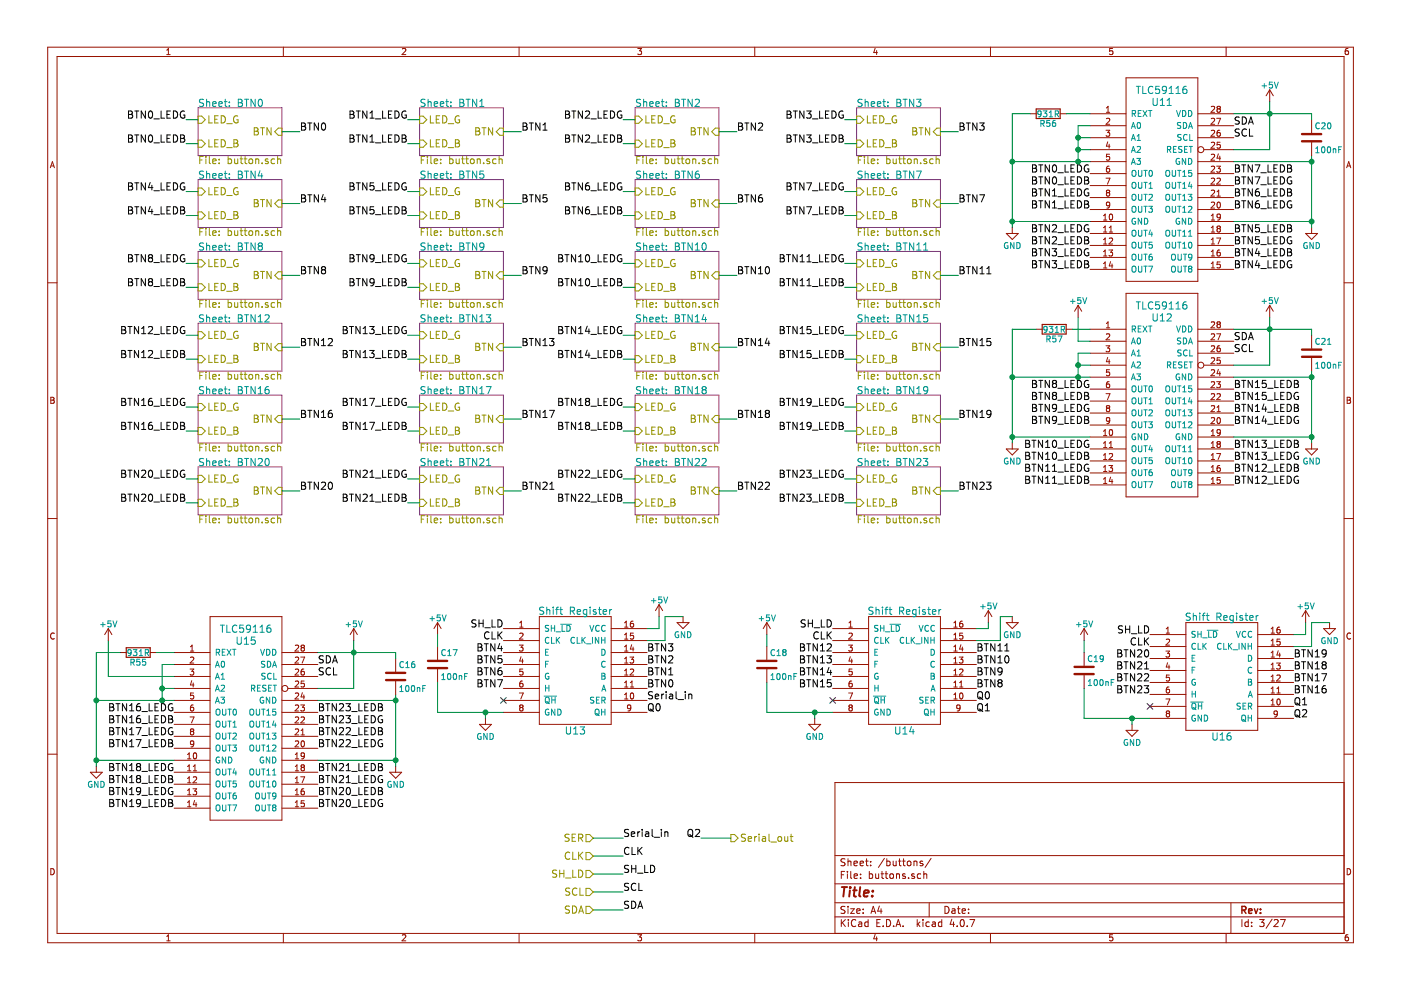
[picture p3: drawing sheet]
<svg xmlns="http://www.w3.org/2000/svg" width="297mm" height="210mm" viewBox="0 0 297 210" stroke-linecap="round" stroke-linejoin="round" font-family="sans-serif">
<g fill="none" stroke="#969400" stroke-width=".21">
<path d="M42 24.6h.8l.7 .8-.7 .7h-.8zM42 29.7h.8l.7 .8-.7 .7h-.8zM42 39.9h.8l.7 .7-.7 .8h-.8zM42.4 33.9h.5M43.1 33.2h-.7v1.5M43.6 33.2v.1M43.6 33.7v1M44.3 24.5v1.6h.7M44.3 29.6v1.5h.7M44.3 39.8v1.5h.7M44.4 33.2v1.3l.2 .2M45.1 34.2l.7-.2v-.2l-.5-.1-.2 .2 .1 .7h.6"/>
<path d="M45.5 25.3h.5M45.5 30.4h.5M46.3 24.5h-.8v1.6h.8M46.3 29.6h-.8v1.5h.8M46.3 39.8h-.8v1.5h.8M46.5 34.5v.2M46.5 33.8v.1M46.9 24.5a.77 .77 0 0 1 .9 .8 .77 .77 0 0 1-.9 .8zM46.9 29.6a.77 .77 0 0 1 .9 .8 .77 .77 0 0 1-.9 .7zM46.9 39.8a.77 .77 0 0 1 .9 .7 .77 .77 0 0 1-.9 .8zM48.1 26.2h1.1M48.1 31.3h1.1"/>
<path d="M48.4 33.8l.4-.1 .3 .3-.1 .6h-.6M48.4 33.2v1.5M49.6 29.6h.5l.3 .3-.3 .5 .3 .1 .1 .4-.3 .2h-.6zM49.6 30.4h.5M49.7 33.7l.1 .9 .4 .1 .2-.2M50.4 33.7v1M50.4 24.6a.71 .71 0 0 0-.9 .7 .71 .71 0 0 0 .9 .7l.1-.6h-.3M50.4 39.9a.71 .71 0 0 0-.9 .6 .71 .71 0 0 0 .9 .7l.1-.6h-.3M50.9 33.7h.6M51.1 33.2v1.3l.4 .2M51.8 33.7h.6M52 33.2v1.3l.4 .2"/>
<path d="M52.8 33.8l.3-.1 .4 .1 .1 .6-.2 .2-.3 .1-.3-.2zM53.9 27.1h.5l.3 .3-.3 .4 .3 .1 .1 .4-.3 .3h-.6zM53.9 27.8h.5M54.2 33.8h.1a.36 .36 0 0 1 .6 .1v.8M54.2 33.7v1M55.2 27.1h.9M55.6 34.5v.2M55.7 27.1v1.5M56.8 33.8l-.3-.1-.3 .2 .1 .2 .5 .2v.3h-.6M57.5 27.1v1.5l-.9-1.5v1.5M58.2 33.8l-.4-.1-.3 .3 .1 .6h.6M58.9 33.8a.36 .36 0 0 1 .6 .1v.8"/>
<path d="M58.9 33.2v1.5M59 27.2h.8v1.5h-.8l-.8-.8zM89 24.6h.7l.8 .8-.8 .7h-.7zM89 29.7h.7l.8 .8-.8 .7h-.7zM89 39.9h.7l.8 .7-.8 .8h-.7zM89.3 33.9h.5M90.1 33.2h-.8v1.5M90.6 33.2v.1M90.6 33.7v1M91.2 24.5v1.6h.8M91.2 29.6v1.5h.8M91.2 39.8v1.5h.8"/>
<path d="M91.3 33.2v1.3l.3 .2M92.1 34.2l.7-.2-.1-.2-.4-.1-.2 .2v.7h.6M92.5 25.3h.5M92.5 30.4h.5M93.2 24.5h-.7v1.6h.7M93.2 29.6h-.7v1.5h.7M93.2 39.8h-.7v1.5h.7M93.4 34.5v.2M93.4 33.8v.1M93.9 24.5a.77 .77 0 0 1 .9 .8 .77 .77 0 0 1-.9 .8zM93.9 29.6a.77 .77 0 0 1 .9 .8 .77 .77 0 0 1-.9 .7zM93.9 39.8a.77 .77 0 0 1 .9 .7 .77 .77 0 0 1-.9 .8z"/>
<path d="M95 26.2h1.2M95 31.3h1.2M95.3 33.8l.5-.1 .3 .3-.2 .6h-.6M95.3 33.2v1.5M96.6 29.6h.5l.3 .3-.3 .5 .3 .1v.4l-.3 .2h-.5zM96.6 30.4h.5M96.7 33.7l.1 .9 .3 .1 .3-.2M97.4 24.6a.71 .71 0 0 0-.9 .7 .71 .71 0 0 0 .9 .7v-.6h-.3M97.4 33.7v1M97.4 39.9a.71 .71 0 0 0-.9 .6 .71 .71 0 0 0 .9 .7v-.6h-.3M97.9 33.7h.6M98.1 33.2v1.3l.4 .2"/>
<path d="M98.7 33.7h.6M98.9 33.2v1.3l.4 .2M99.8 33.8l.2-.1 .5 .1v.6l-.1 .2-.4 .1-.2-.2zM100.9 27.1h.5l.3 .3-.3 .4 .3 .1 .1 .4-.3 .3h-.6zM100.9 27.8h.5M101.2 33.8a.36 .36 0 0 1 .6 .1v.8M101.2 33.7v1M102.2 27.1h.9M102.5 34.5v.2M102.6 27.1v1.5M103.8 33.8l-.4-.1-.2 .2 .1 .2 .5 .2v.3h-.6M104.4 27.1v1.5l-.8-1.5v1.5"/>
<path d="M105.2 33.8l-.4-.1-.4 .3 .2 .6h.6M105.2 27.9l.8-.7h.7v1.5h-.7zM105.8 33.8h.1a.36 .36 0 0 1 .6 .1v.8M105.8 33.2v1.5M134.7 24.6h.7l.8 .8-.8 .7h-.7zM134.7 29.7h.7l.8 .8-.8 .7h-.7zM134.7 39.9h.7l.8 .7-.8 .8h-.7zM135 33.9h.5M135.7 33.2h-.7v1.5M136.3 33.2v.1M136.3 33.7v1M136.9 24.5v1.6h.8"/>
<path d="M136.9 29.6v1.5h.8M136.9 39.8v1.5h.8M137 33.2v1.3l.3 .2M137.8 34.2l.7-.2-.1-.2-.4-.1-.2 .2v.7h.6M138.2 25.3h.5M138.2 30.4h.5M138.9 24.5h-.7v1.6h.7M138.9 29.6h-.7v1.5h.7M138.9 39.8h-.7v1.5h.7M139.1 34.5v.2M139.1 33.8v.1M139.6 24.5a.77 .77 0 0 1 .9 .8 .77 .77 0 0 1-.9 .8z"/>
<path d="M139.6 29.6a.77 .77 0 0 1 .9 .8 .77 .77 0 0 1-.9 .7zM139.6 39.8a.77 .77 0 0 1 .9 .7 .77 .77 0 0 1-.9 .8zM140.7 26.2h1.2M140.7 31.3h1.2M141 33.8l.5-.1 .3 .3-.2 .6h-.6M141 33.2v1.5M142.2 29.6h.6l.3 .3-.3 .5 .3 .1v.4l-.3 .2h-.6zM142.2 30.4h.6M142.4 33.7l.1 .9 .3 .1 .3-.2M143.1 24.6a.71 .71 0 0 0-.9 .7 .71 .71 0 0 0 .9 .7v-.6h-.3M143.1 39.9a.71 .71 0 0 0-.9 .6 .71 .71 0 0 0 .9 .7v-.6h-.3M143.1 33.7v1"/>
<path d="M143.6 33.7h.6M143.8 33.2v1.3l.4 .2M144.4 33.7h.6M144.6 33.2v1.3l.4 .2M145.5 33.8l.2-.1 .5 .1v.6l-.1 .2-.4 .1-.2-.2zM146.6 27.1h.5l.3 .3-.3 .4 .3 .1 .1 .4-.4 .3h-.5zM146.6 27.8h.5M146.9 33.8a.36 .36 0 0 1 .6 .1v.8M146.9 33.7v1M147.9 27.1h.8M148.2 34.5v.2M148.3 27.1v1.5"/>
<path d="M149.5 33.8l-.4-.1-.2 .2 .1 .2 .5 .2v.3h-.6M150.1 27.1v1.5l-.8-1.5v1.5M150.9 33.8l-.5-.1-.3 .3 .2 .6h.6M150.9 27.9l.8-.7h.7v1.5h-.7zM151.5 33.8h.1a.36 .36 0 0 1 .6 .1v.8M151.5 33.2v1.5M181.6 24.6h.8l.7 .8-.7 .7h-.8zM181.6 29.7h.8l.7 .8-.7 .7h-.8zM181.6 39.9h.8l.7 .7-.7 .8h-.8zM182 33.9h.5M182.7 33.2h-.7v1.5M183.3 33.2v.1"/>
<path d="M183.3 33.7v1M183.9 24.5v1.6h.7M183.9 29.6v1.5h.7M183.9 39.8v1.5h.7M184 33.2v1.3l.2 .2M184.7 34.2l.8-.2-.1-.2-.5-.1-.2 .2 .1 .7h.6M185.1 25.3h.6M185.1 30.4h.6M185.9 24.5h-.8v1.6h.8M185.9 29.6h-.8v1.5h.8M185.9 39.8h-.8v1.5h.8M186.1 34.5v.2"/>
<path d="M186.1 33.8v.1M186.5 24.5a.77 .77 0 0 1 .9 .8 .77 .77 0 0 1-.9 .8zM186.5 29.6a.77 .77 0 0 1 .9 .8 .77 .77 0 0 1-.9 .7zM186.5 39.8a.77 .77 0 0 1 .9 .7 .77 .77 0 0 1-.9 .8zM187.7 26.2h1.2M187.7 31.3h1.2M188 33.8l.4-.1 .3 .3-.1 .6h-.6M188 33.2v1.5M189.2 29.6h.5l.3 .3-.3 .5 .3 .1 .1 .4-.3 .2h-.6zM189.2 30.4h.5M189.4 33.7v.9l.4 .1 .2-.2M190 24.6a.71 .71 0 0 0-.9 .7 .71 .71 0 0 0 .9 .7l.1-.6h-.3"/>
<path d="M190 39.9a.71 .71 0 0 0-.9 .6 .71 .71 0 0 0 .9 .7l.1-.6h-.3M190 33.7v1M190.5 33.7h.6M190.7 33.2v1.3l.4 .2M191.4 33.7h.6M191.6 33.2v1.3l.4 .2M192.5 33.8l.2-.1 .4 .1 .1 .6-.2 .2-.3 .1-.2-.2zM193.5 27.1h.5l.3 .3-.3 .4 .3 .1 .1 .4-.3 .3h-.6zM193.5 27.8h.5M193.8 33.8h.1a.36 .36 0 0 1 .6 .1v.8M193.8 33.7v1M194.8 27.1h.9"/>
<path d="M195.2 34.5v.2M195.3 27.1v1.5M196.4 33.8l-.3-.1-.2 .2v.2l.5 .2v.3h-.5M197.1 27.1v1.5l-.9-1.5v1.5M197.8 33.8l-.4-.1-.3 .3 .2 .6h.5M197.9 27.9l.7-.7h.8v1.5h-.8zM198.5 33.8h.1a.36 .36 0 0 1 .5 .1v.8M198.5 33.2v1.5M42 44.9h.8l.7 .8-.7 .8h-.8zM42 55.1h.8l.7 .7-.7 .8h-.8zM42.4 49.1h.5M43.1 48.4h-.7v1.5"/>
<path d="M43.6 48.4v.2M43.6 48.9v1M44.3 44.9v1.5h.7M44.3 55v1.5h.7M44.4 48.4v1.3l.2 .2M45.1 49.4l.7-.1v-.3l-.5-.1-.2 .2 .1 .8h.6M45.5 40.5h.5M45.5 45.6h.5M45.5 55.7h.5M46.3 44.9h-.8v1.5h.8M46.3 55h-.8v1.5h.8M46.5 49v.1"/>
<path d="M46.5 49.8v.1M46.9 44.9a.77 .77 0 0 1 .9 .7 .77 .77 0 0 1-.9 .8zM46.9 55a.77 .77 0 0 1 .9 .8 .77 .77 0 0 1-.9 .7zM48.1 41.5h1.1M48.1 46.5h1.1M48.1 56.7h1.1M48.4 48.4v1.5M48.4 49l.4-.1 .3 .3-.1 .7h-.6M49.6 44.9h.5l.3 .3-.3 .4 .3 .1 .1 .4-.3 .3h-.6zM49.6 45.6h.5M49.7 48.9l.1 1h.4l.2-.1M50.4 48.9v1"/>
<path d="M50.4 55.1a.71 .71 0 0 0-.9 .7 .71 .71 0 0 0 .9 .7l.1-.6h-.3M50.9 48.9h.6M51.1 48.4v1.3l.4 .2M51.8 48.9h.6M52 48.4v1.3l.4 .2M52.8 49.1l.3-.2 .4 .2 .1 .6-.2 .2h-.3l-.3-.1zM53.9 42.3h.5l.3 .3-.3 .5 .3 .1 .1 .4-.3 .2h-.6zM53.9 57.5h.5l.3 .4-.3 .4 .3 .1 .1 .4-.3 .3h-.6zM53.9 43.1h.5M53.9 58.3h.5M54.2 48.9v1M54.2 49.1l.1-.1a.36 .36 0 0 1 .6 .1v.8"/>
<path d="M55.2 42.3h.9M55.2 57.5h.9M55.6 49.8v.1M55.7 42.3v1.5M55.7 57.5v1.6M56.8 49l-.3-.1-.3 .2 .1 .2 .5 .2v.4h-.6M57.5 42.3v1.5l-.9-1.5v1.5M57.5 57.5v1.6l-.9-1.6v1.6M58.2 49l-.4-.1-.3 .3 .1 .7h.6M58.2 43.2l.8-.8h.8v1.5h-.8zM58.9 48.4v1.5M58.9 49.1v-.1a.36 .36 0 0 1 .6 .1v.8"/>
<path d="M59 57.6h.8v1.5h-.8l-.8-.7zM89 44.9h.7l.8 .8-.8 .8h-.7zM89 55.1h.7l.8 .7-.8 .8h-.7zM89.3 49.1h.5M90.1 48.4h-.8v1.5M90.6 48.4v.2M90.6 48.9v1M91.2 44.9v1.5h.8M91.2 55v1.5h.8M91.3 48.4v1.3l.3 .2M92.1 49.4l.7-.1-.1-.3-.4-.1-.2 .2v.8h.6M92.5 40.5h.5"/>
<path d="M92.5 45.6h.5M92.5 55.7h.5M93.2 44.9h-.7v1.5h.7M93.2 55h-.7v1.5h.7M93.4 49v.1M93.4 49.8v.1M93.9 44.9a.77 .77 0 0 1 .9 .7 .77 .77 0 0 1-.9 .8zM93.9 55a.77 .77 0 0 1 .9 .8 .77 .77 0 0 1-.9 .7zM95 41.5h1.2M95 46.5h1.2M95 56.7h1.2M95.3 48.4v1.5"/>
<path d="M95.3 49l.5-.1 .3 .3-.2 .7h-.6M96.6 44.9h.5l.3 .3-.3 .4 .3 .1v.4l-.3 .3h-.5zM96.6 45.6h.5M96.7 48.9l.1 1h.3l.3-.1M97.4 55.1a.71 .71 0 0 0-.9 .7 .71 .71 0 0 0 .9 .7v-.6h-.3M97.4 48.9v1M97.9 48.9h.6M98.1 48.4v1.3l.4 .2M98.7 48.9h.6M98.9 48.4v1.3l.4 .2M99.8 49.1l.2-.2 .5 .2v.6l-.1 .2h-.4l-.2-.1zM100.9 42.3h.5l.3 .3-.3 .5 .3 .1 .1 .4-.3 .2h-.6z"/>
<path d="M100.9 57.5h.5l.3 .4-.3 .4 .3 .1 .1 .4-.3 .3h-.6zM100.9 43.1h.5M100.9 58.3h.5M101.2 48.9v1M101.2 49.1v-.1a.36 .36 0 0 1 .6 .1v.8M102.2 42.3h.9M102.2 57.5h.9M102.5 49.8v.1M102.6 42.3v1.5M102.6 57.5v1.6M103.8 49l-.4-.1-.2 .2 .1 .2 .5 .2v.4h-.6M104.4 42.3v1.5l-.8-1.5v1.5"/>
<path d="M104.4 57.5v1.6l-.8-1.6v1.6M105.2 49l-.4-.1-.4 .3 .2 .7h.6M105.2 43.2l.8-.8h.7v1.5h-.7zM105.2 58.4l.8-.8h.7v1.5h-.7zM105.8 48.4v1.5M105.8 49.1l.1-.1a.36 .36 0 0 1 .6 .1v.8M134.7 44.9h.7l.8 .8-.8 .8h-.7zM134.7 55.1h.7l.8 .7-.8 .8h-.7zM135 49.1h.5M135.7 48.4h-.7v1.5M136.3 48.4v.2M136.3 48.9v1"/>
<path d="M136.9 44.9v1.5h.8M136.9 55v1.5h.8M137 48.4v1.3l.3 .2M137.8 49.4l.7-.1-.1-.3-.4-.1-.2 .2v.8h.6M138.2 40.5h.5M138.2 45.6h.5M138.2 55.7h.5M138.9 44.9h-.7v1.5h.7M138.9 55h-.7v1.5h.7M139.1 49v.1M139.1 49.8v.1M139.6 44.9a.77 .77 0 0 1 .9 .7 .77 .77 0 0 1-.9 .8z"/>
<path d="M139.6 55a.77 .77 0 0 1 .9 .8 .77 .77 0 0 1-.9 .7zM140.7 41.5h1.2M140.7 46.5h1.2M140.7 56.7h1.2M141 49l.5-.1 .3 .3-.2 .7h-.6M141 48.4v1.5M142.2 44.9h.6l.3 .3-.3 .4 .3 .1v.4l-.3 .3h-.6zM142.2 45.6h.6M142.4 48.9l.1 1h.3l.3-.1M143.1 55.1a.71 .71 0 0 0-.9 .7 .71 .71 0 0 0 .9 .7v-.6h-.3M143.1 48.9v1M143.6 48.9h.6"/>
<path d="M143.8 48.4v1.3l.4 .2M144.4 48.9h.6M144.6 48.4v1.3l.4 .2M145.5 49.1l.2-.2 .5 .2v.6l-.1 .2h-.4l-.2-.1zM146.6 57.5h.5l.3 .4-.3 .4 .3 .1 .1 .4-.4 .3h-.5zM146.6 42.3h.5l.3 .3-.3 .5 .3 .1 .1 .4-.4 .2h-.5zM146.6 43.1h.5M146.6 58.3h.5M146.9 49.1v-.1a.36 .36 0 0 1 .6 .1v.8M146.9 48.9v1M147.9 42.3h.8M147.9 57.5h.8"/>
<path d="M148.2 49.8v.1M148.3 42.3v1.5M148.3 57.5v1.6M149.5 49l-.4-.1-.2 .2 .1 .2 .5 .2v.4h-.6M150.1 42.3v1.5l-.8-1.5v1.5M150.1 57.5v1.6l-.8-1.6v1.6M150.9 49l-.5-.1-.3 .3 .2 .7h.6M150.9 43.2l.8-.8h.7v1.5h-.7zM150.9 58.4l.8-.8h.7v1.5h-.7zM151.5 49.1l.1-.1a.36 .36 0 0 1 .6 .1v.8M151.5 48.4v1.5M181.6 44.9h.8l.7 .8-.7 .8h-.8z"/>
<path d="M181.6 55.1h.8l.7 .7-.7 .8h-.8zM182 49.1h.5M182.7 48.4h-.7v1.5M183.3 48.4v.2M183.3 48.9v1M183.9 44.9v1.5h.7M183.9 55v1.5h.7M184 48.4v1.3l.2 .2M184.7 49.4l.8-.1-.1-.3-.5-.1-.2 .2 .1 .8h.6M185.1 40.5h.6M185.1 45.6h.6M185.1 55.7h.6"/>
<path d="M185.9 44.9h-.8v1.5h.8M185.9 55h-.8v1.5h.8M186.1 49v.1M186.1 49.8v.1M186.5 44.9a.77 .77 0 0 1 .9 .7 .77 .77 0 0 1-.9 .8zM186.5 55a.77 .77 0 0 1 .9 .8 .77 .77 0 0 1-.9 .7zM187.7 41.5h1.2M187.7 46.5h1.2M187.7 56.7h1.2M188 49l.4-.1 .3 .3-.1 .7h-.6M188 48.4v1.5M189.2 44.9h.5l.3 .3-.3 .4 .3 .1 .1 .4-.3 .3h-.6z"/>
<path d="M189.2 45.6h.5M189.4 48.9v1h.4l.2-.1M190 55.1a.71 .71 0 0 0-.9 .7 .71 .71 0 0 0 .9 .7l.1-.6h-.3M190 48.9v1M190.5 48.9h.6M190.7 48.4v1.3l.4 .2M191.4 48.9h.6M191.6 48.4v1.3l.4 .2M192.5 49.1l.2-.2 .4 .2 .1 .6-.2 .2h-.3l-.2-.1zM193.5 42.3h.5l.3 .3-.3 .5 .3 .1 .1 .4-.3 .2h-.6zM193.5 43.1h.5M193.5 57.5h.5l.3 .4-.3 .4 .3 .1 .1 .4-.3 .3h-.6z"/>
<path d="M193.5 58.3h.5M193.8 49.1l.1-.1a.36 .36 0 0 1 .6 .1v.8M193.8 48.9v1M194.8 42.3h.9M194.8 57.5h.9M195.2 49.8v.1M195.3 42.3v1.5M195.3 57.5v1.6M196.4 49l-.3-.1-.2 .2v.2l.5 .2v.4h-.5M197.1 42.3v1.5l-.9-1.5v1.5M197.1 57.5v1.6l-.9-1.6v1.6M197.8 49l-.4-.1-.3 .3 .2 .7h.5"/>
<path d="M197.9 43.2l.7-.8h.8v1.5h-.8zM197.9 58.4l.7-.8h.8v1.5h-.8zM198.5 49.1l.1-.1a.36 .36 0 0 1 .5 .1v.8M198.5 48.4v1.5M42 60.2h.8l.7 .7-.7 .8h-.8zM42 70.3h.8l.7 .8-.7 .7h-.8zM42 75.4h.8l.7 .8-.7 .7h-.8zM42.4 64.4h.5M42.4 79.6h.5M43.1 63.6h-.7v1.6M43.1 78.9h-.7v1.5M43.6 63.6v.2"/>
<path d="M43.6 64.1v1.1M43.6 78.9v.1M43.6 79.4v1M44.3 60.1v1.5h.7M44.3 70.2v1.6h.7M44.3 75.3v1.5h.7M44.4 63.6v1.4l.2 .2M44.4 78.9v1.3l.2 .2M45.1 64.7l.7-.2v-.3l-.5-.1-.2 .3 .1 .7h.6M45.1 79.9l.7-.2v-.2l-.5-.1-.2 .2 .1 .7h.6M45.5 60.8h.5M45.5 71h.5"/>
<path d="M45.5 76.1h.5M46.3 60.1h-.8v1.5h.8M46.3 70.2h-.8v1.6h.8M46.3 75.3h-.8v1.5h.8M46.5 64.2v.2M46.5 65v.2M46.5 79.5v.1M46.9 60.1a.77 .77 0 0 1 .9 .7 .77 .77 0 0 1-.9 .8zM46.9 70.2a.77 .77 0 0 1 .9 .8 .77 .77 0 0 1-.9 .8zM46.9 75.3a.77 .77 0 0 1 .9 .8 .77 .77 0 0 1-.9 .7zM48.1 61.8h1.1M48.1 71.9h1.1"/>
<path d="M48.1 77h1.1M48.4 63.6v1.6M48.4 78.9v1.5M48.4 64.2l.4-.1 .3 .4-.1 .6h-.6M48.4 79.5l.4-.1 .3 .3-.1 .6h-.6M49.6 60.1h.5l.3 .3-.3 .4 .3 .2 .1 .3-.3 .3h-.6zM49.6 75.3h.5l.3 .3-.3 .5 .3 .1 .1 .4-.3 .2h-.6zM49.6 60.8h.5M49.6 76.1h.5M49.7 64.1l.1 1 .4 .1 .2-.2M49.7 79.4l.1 .9 .4 .1 .2-.2M50.4 64.1v1.1"/>
<path d="M50.4 79.4v1M50.4 70.3a.71 .71 0 0 0-.9 .7 .71 .71 0 0 0 .9 .7l.1-.6h-.3M50.9 64.1h.6M50.9 79.4h.6M51.1 63.6v1.4l.4 .2M51.1 78.9v1.3l.4 .2M51.8 64.1h.6M51.8 79.4h.6M52 63.6v1.4l.4 .2M52 78.9v1.3l.4 .2M52.8 64.3l.3-.2 .4 .2 .1 .6-.2 .2-.3 .1-.3-.2zM52.8 79.5l.3-.1 .4 .1 .1 .6-.2 .2-.3 .1-.3-.2z"/>
<path d="M53.9 72.8h.5l.3 .3-.3 .4 .3 .1 .1 .4-.3 .3h-.6zM53.9 73.5h.5M54.2 64.1v1.1M54.2 79.4v1M54.2 64.3l.1-.1a.36 .36 0 0 1 .6 .2v.8M54.2 79.5h.1a.36 .36 0 0 1 .6 .1v.8M55.2 72.8h.9M55.6 65v.2M55.7 72.8v1.5M56.8 64.2l-.3-.1-.3 .3 .1 .2 .5 .1v.4h-.6M56.8 79.5l-.3-.1-.3 .2 .1 .2 .5 .2v.3h-.6M57.5 72.8v1.5l-.9-1.5v1.5"/>
<path d="M58.2 64.2l-.4-.1-.3 .4 .1 .6h.6M58.2 79.5l-.4-.1-.3 .3 .1 .6h.6M58.2 73.6l.8-.7h.8v1.5h-.8zM58.9 63.6v1.6M58.9 78.9v1.5M58.9 64.3v-.1a.36 .36 0 0 1 .6 .2v.8M58.9 79.5a.36 .36 0 0 1 .6 .1v.8M89 60.2h.7l.8 .7-.8 .8h-.7zM89 70.3h.7l.8 .8-.8 .7h-.7zM89 75.4h.7l.8 .8-.8 .7h-.7zM89.3 64.4h.5M89.3 79.6h.5"/>
<path d="M90.1 63.6h-.8v1.6M90.1 78.9h-.8v1.5M90.6 63.6v.2M90.6 64.1v1.1M90.6 78.9v.1M90.6 79.4v1M91.2 60.1v1.5h.8M91.2 70.2v1.6h.8M91.2 75.3v1.5h.8M91.3 63.6v1.4l.3 .2M91.3 78.9v1.3l.3 .2M92.1 64.7l.7-.2-.1-.3-.4-.1-.2 .3v.7h.6"/>
<path d="M92.1 79.9l.7-.2-.1-.2-.4-.1-.2 .2v.7h.6M92.5 60.8h.5M92.5 71h.5M92.5 76.1h.5M93.2 60.1h-.7v1.5h.7M93.2 70.2h-.7v1.6h.7M93.2 75.3h-.7v1.5h.7M93.4 64.2v.2M93.4 65v.2M93.4 79.5v.1M93.9 60.1a.77 .77 0 0 1 .9 .7 .77 .77 0 0 1-.9 .8zM93.9 70.2a.77 .77 0 0 1 .9 .8 .77 .77 0 0 1-.9 .8z"/>
<path d="M93.9 75.3a.77 .77 0 0 1 .9 .8 .77 .77 0 0 1-.9 .7zM95 61.8h1.2M95 71.9h1.2M95 77h1.2M95.3 63.6v1.6M95.3 78.9v1.5M95.3 64.2l.5-.1 .3 .4-.2 .6h-.6M95.3 79.5l.5-.1 .3 .3-.2 .6h-.6M96.6 60.1h.5l.3 .3-.3 .4 .3 .2v.3l-.3 .3h-.5zM96.6 75.3h.5l.3 .3-.3 .5 .3 .1v.4l-.3 .2h-.5zM96.6 60.8h.5M96.6 76.1h.5"/>
<path d="M96.7 64.1l.1 1 .3 .1 .3-.2M96.7 79.4l.1 .9 .3 .1 .3-.2M97.4 64.1v1.1M97.4 79.4v1M97.4 70.3a.71 .71 0 0 0-.9 .7 .71 .71 0 0 0 .9 .7v-.6h-.3M97.9 64.1h.6M97.9 79.4h.6M98.1 63.6v1.4l.4 .2M98.1 78.9v1.3l.4 .2M98.7 64.1h.6M98.7 79.4h.6M98.9 63.6v1.4l.4 .2"/>
<path d="M98.9 78.9v1.3l.4 .2M99.8 64.3l.2-.2 .5 .2v.6l-.1 .2-.4 .1-.2-.2zM99.9 79.5l.3-.1 .3 .3v.4l-.3 .3-.5-.3zM100.9 72.8h.5l.3 .3-.3 .4 .3 .1 .1 .4-.3 .3h-.6zM100.9 73.5h.5M101.2 64.1v1.1M101.2 79.4v1M101.2 64.3v-.1a.36 .36 0 0 1 .6 .2v.8M101.2 79.5a.36 .36 0 0 1 .6 .1v.8M102.2 72.8h.9M102.5 65v.2M102.6 72.8v1.5"/>
<path d="M103.8 64.2l-.4-.1-.2 .3 .1 .2 .5 .1v.4h-.6M103.8 79.5l-.4-.1-.2 .2 .1 .2 .5 .2v.3h-.6M104.4 72.8v1.5l-.8-1.5v1.5M105.2 64.2l-.4-.1-.4 .4 .2 .6h.6M105.2 79.5l-.4-.1-.4 .3 .2 .6h.6M105.2 73.6l.8-.7h.7v1.5h-.7zM105.8 63.6v1.6M105.8 78.9v1.5M105.8 64.3l.1-.1a.36 .36 0 0 1 .6 .2v.8M105.8 79.5h.1a.36 .36 0 0 1 .6 .1v.8M134.7 60.2h.7l.8 .7-.8 .8h-.7zM134.7 70.3h.7l.8 .8-.8 .7h-.7z"/>
<path d="M134.7 75.4h.7l.8 .8-.8 .7h-.7zM135 64.4h.5M135 79.6h.5M135.7 63.6h-.7v1.6M135.7 78.9h-.7v1.5M136.3 78.9v.1M136.3 63.6v.2M136.3 64.1v1.1M136.3 79.4v1M136.9 60.1v1.5h.8M136.9 70.2v1.6h.8M136.9 75.3v1.5h.8"/>
<path d="M137 63.6v1.4l.3 .2M137 78.9v1.3l.3 .2M137.8 64.7l.7-.2-.1-.3-.4-.1-.2 .3v.7h.6M137.8 79.9l.7-.2-.1-.2-.4-.1-.2 .2v.7h.6M138.2 60.8h.5M138.2 71h.5M138.2 76.1h.5M138.9 60.1h-.7v1.5h.7M138.9 70.2h-.7v1.6h.7M138.9 75.3h-.7v1.5h.7M139.1 79.5v.1M139.1 64.2v.2"/>
<path d="M139.1 65v.2M139.6 60.1a.77 .77 0 0 1 .9 .7 .77 .77 0 0 1-.9 .8zM139.6 70.2a.77 .77 0 0 1 .9 .8 .77 .77 0 0 1-.9 .8zM139.6 75.3a.77 .77 0 0 1 .9 .8 .77 .77 0 0 1-.9 .7zM140.7 61.8h1.2M140.7 71.9h1.2M140.7 77h1.2M141 79.5l.5-.1 .3 .3-.2 .6h-.6M141 64.2l.5-.1 .3 .4-.2 .6h-.6M141 63.6v1.6M141 78.9v1.5M142.2 60.1h.6l.3 .3-.3 .4 .3 .2v.3l-.3 .3h-.6z"/>
<path d="M142.2 75.3h.6l.3 .3-.3 .5 .3 .1v.4l-.3 .2h-.6zM142.2 60.8h.6M142.2 76.1h.6M142.4 79.4l.1 .9 .3 .1 .3-.2M142.4 64.1l.1 1 .3 .1 .3-.2M143.1 64.1v1.1M143.1 79.4v1M143.1 70.3a.71 .71 0 0 0-.9 .7 .71 .71 0 0 0 .9 .7v-.6h-.3M143.6 64.1h.6M143.6 79.4h.6M143.8 63.6v1.4l.4 .2M143.8 78.9v1.3l.4 .2"/>
<path d="M144.4 64.1h.6M144.4 79.4h.6M144.6 63.6v1.4l.4 .2M144.6 78.9v1.3l.4 .2M145.5 64.3l.2-.2 .5 .2v.6l-.1 .2-.4 .1-.2-.2zM145.6 79.5l.3-.1 .3 .3v.4l-.3 .3-.5-.3zM146.6 72.8h.5l.3 .3-.3 .4 .3 .1 .1 .4-.4 .3h-.5zM146.6 73.5h.5M146.9 64.1v1.1M146.9 79.4v1M146.9 64.3v-.1a.36 .36 0 0 1 .6 .2v.8M146.9 79.5a.36 .36 0 0 1 .6 .1v.8"/>
<path d="M147.9 72.8h.8M148.2 65v.2M148.3 72.8v1.5M149.5 79.5l-.4-.1-.2 .2 .1 .2 .5 .2v.3h-.6M149.5 64.2l-.4-.1-.2 .3 .1 .2 .5 .1v.4h-.6M150.1 72.8v1.5l-.8-1.5v1.5M150.9 79.5l-.5-.1-.3 .3 .2 .6h.6M150.9 64.2l-.5-.1-.3 .4 .2 .6h.6M150.9 73.6l.8-.7h.7v1.5h-.7zM151.5 63.6v1.6M151.5 78.9v1.5M151.5 64.3l.1-.1a.36 .36 0 0 1 .6 .2v.8"/>
<path d="M151.5 79.5h.1a.36 .36 0 0 1 .6 .1v.8M181.6 60.2h.8l.7 .7-.7 .8h-.8zM181.6 70.3h.8l.7 .8-.7 .7h-.8zM181.6 75.4h.8l.7 .8-.7 .7h-.8zM182 64.4h.5M182 79.6h.5M182.7 63.6h-.7v1.6M182.7 78.9h-.7v1.5M183.3 63.6v.2M183.3 64.1v1.1M183.3 78.9v.1M183.3 79.4v1"/>
<path d="M183.9 60.1v1.5h.7M183.9 70.2v1.6h.7M183.9 75.3v1.5h.7M184 63.6v1.4l.2 .2M184 78.9v1.3l.2 .2M184.7 64.7l.8-.2-.1-.3-.5-.1-.2 .3 .1 .7h.6M184.7 79.9l.8-.2-.1-.2-.5-.1-.2 .2 .1 .7h.6M185.1 60.8h.6M185.1 71h.6M185.1 76.1h.6M185.9 60.1h-.8v1.5h.8M185.9 70.2h-.8v1.6h.8"/>
<path d="M185.9 75.3h-.8v1.5h.8M186.1 64.2v.2M186.1 65v.2M186.1 79.5v.1M186.5 60.1a.77 .77 0 0 1 .9 .7 .77 .77 0 0 1-.9 .8zM186.5 70.2a.77 .77 0 0 1 .9 .8 .77 .77 0 0 1-.9 .8zM186.5 75.3a.77 .77 0 0 1 .9 .8 .77 .77 0 0 1-.9 .7zM187.7 61.8h1.2M187.7 71.9h1.2M187.7 77h1.2M188 79.5l.4-.1 .3 .3-.1 .6h-.6M188 63.6v1.6"/>
<path d="M188 78.9v1.5M188 64.2l.4-.1 .3 .4-.1 .6h-.6M189.2 60.1h.5l.3 .3-.3 .4 .3 .2 .1 .3-.3 .3h-.6zM189.2 75.3h.5l.3 .3-.3 .5 .3 .1 .1 .4-.3 .2h-.6zM189.2 60.8h.5M189.2 76.1h.5M189.4 64.1v1l.4 .1 .2-.2M189.4 79.4v.9l.4 .1 .2-.2M190 64.1v1.1M190 79.4v1M190 70.3a.71 .71 0 0 0-.9 .7 .71 .71 0 0 0 .9 .7l.1-.6h-.3M190.5 64.1h.6"/>
<path d="M190.5 79.4h.6M190.7 63.6v1.4l.4 .2M190.7 78.9v1.3l.4 .2M191.4 64.1h.6M191.4 79.4h.6M191.6 63.6v1.4l.4 .2M191.6 78.9v1.3l.4 .2M192.5 64.3l.2-.2 .4 .2 .1 .6-.2 .2-.3 .1-.2-.2zM192.5 79.5l.2-.1 .4 .1 .1 .6-.2 .2-.3 .1-.2-.2zM193.5 72.8h.5l.3 .3-.3 .4 .3 .1 .1 .4-.3 .3h-.6zM193.5 73.5h.5M193.8 64.1v1.1"/>
<path d="M193.8 79.4v1M193.8 64.3l.1-.1a.36 .36 0 0 1 .6 .2v.8M193.8 79.5h.1a.36 .36 0 0 1 .6 .1v.8M194.8 72.8h.9M195.2 65v.2M195.3 72.8v1.5M196.4 79.5l-.3-.1-.2 .2v.2l.5 .2v.3h-.5M196.4 64.2l-.3-.1-.2 .3v.2l.5 .1v.4h-.5M197.1 72.8v1.5l-.9-1.5v1.5M197.8 64.2l-.4-.1-.3 .4 .2 .6h.5M197.8 79.5l-.4-.1-.3 .3 .2 .6h.5M197.9 73.6l.7-.7h.8v1.5h-.8z"/>
<path d="M198.5 63.6v1.6M198.5 78.9v1.5M198.5 64.3l.1-.1a.36 .36 0 0 1 .5 .2v.8M198.5 79.5h.1a.36 .36 0 0 1 .5 .1v.8M42 85.5h.8l.7 .8-.7 .8h-.8zM42 90.6h.8l.7 .8-.7 .7h-.8zM42.4 94.8h.5M43.1 94.1h-.7v1.5M43.6 94.1v.2M43.6 94.6v1M44.3 85.5v1.5h.7M44.3 90.6v1.5h.7"/>
<path d="M44.4 94.1v1.3l.2 .2M45.1 95.1l.7-.1v-.3l-.5-.1-.2 .2 .1 .8h.6M45.5 86.2h.5M45.5 91.3h.5M46.3 85.5h-.8v1.5h.8M46.3 90.6h-.8v1.5h.8M46.5 80.2v.2M46.5 94.7v.1M46.5 95.5v.1M46.9 85.5a.77 .77 0 0 1 .9 .7 .77 .77 0 0 1-.9 .8zM46.9 90.6a.77 .77 0 0 1 .9 .7 .77 .77 0 0 1-.9 .8zM48.1 87.1h1.1"/>
<path d="M48.1 92.2h1.1M48.4 94.1v1.5M48.4 94.7l.4-.1 .3 .3-.1 .7h-.6M49.6 90.6h.5l.3 .3-.3 .4 .3 .1 .1 .4-.3 .3h-.6zM49.6 91.3h.5M49.7 94.6l.1 1h.4l.2-.1M50.4 94.6v1M50.4 85.5a.71 .71 0 0 0-.9 .7 .71 .71 0 0 0 .9 .7l.1-.6h-.3M50.9 94.6h.6M51.1 94.1v1.3l.4 .2M51.8 94.6h.6M52 94.1v1.3l.4 .2"/>
<path d="M52.8 94.8l.3-.2 .4 .2 .1 .5-.2 .3h-.3l-.3-.1zM53.9 88h.5l.3 .3-.3 .4 .3 .2 .1 .4-.3 .2h-.6zM53.9 88.7h.5M54.2 94.6v1M54.2 94.8l.1-.1a.36 .36 0 0 1 .6 .1v.8M55.2 88h.9M55.6 80.2v.2M55.6 95.5v.1M55.7 88v1.5M56.8 94.7l-.3-.1-.3 .2 .1 .2 .5 .2v.4h-.6M57.5 88v1.5l-.9-1.5v1.5M58.2 94.7l-.4-.1-.3 .3 .1 .7h.6"/>
<path d="M58.2 88.8l.8-.7h.8v1.5h-.8zM58.9 94.1v1.5M58.9 94.8v-.1a.36 .36 0 0 1 .6 .1v.8M89 85.5h.7l.8 .8-.8 .8h-.7zM89 90.6h.7l.8 .8-.8 .7h-.7zM89.3 94.8h.5M90.1 94.1h-.8v1.5M90.6 94.1v.2M90.6 94.6v1M91.2 85.5v1.5h.8M91.2 90.6v1.5h.8M91.3 94.1v1.3l.3 .2"/>
<path d="M92.1 95.1l.7-.1-.1-.3-.4-.1-.2 .2v.8h.6M92.5 86.2h.5M92.5 91.3h.5M93.2 85.5h-.7v1.5h.7M93.2 90.6h-.7v1.5h.7M93.4 80.2v.2M93.4 94.7v.1M93.4 95.5v.1M93.9 85.5a.77 .77 0 0 1 .9 .7 .77 .77 0 0 1-.9 .8zM93.9 90.6a.77 .77 0 0 1 .9 .7 .77 .77 0 0 1-.9 .8zM95 87.1h1.2M95 92.2h1.2"/>
<path d="M95.3 94.1v1.5M95.3 94.7l.5-.1 .3 .3-.2 .7h-.6M96.6 90.6h.5l.3 .3-.3 .4 .3 .1v.4l-.3 .3h-.5zM96.6 91.3h.5M96.7 94.6l.1 1h.3l.3-.1M97.4 94.6v1M97.4 85.5a.71 .71 0 0 0-.9 .7 .71 .71 0 0 0 .9 .7v-.6h-.3M97.9 94.6h.6M98.1 94.1v1.3l.4 .2M98.7 94.6h.6M98.9 94.1v1.3l.4 .2M99.8 94.8l.2-.2 .5 .2v.5l-.1 .3h-.4l-.2-.1z"/>
<path d="M100.9 88h.5l.3 .3-.3 .4 .3 .2 .1 .4-.3 .2h-.6zM100.9 88.7h.5M101.2 94.6v1M101.2 94.8v-.1a.36 .36 0 0 1 .6 .1v.8M102.2 88h.9M102.5 80.2v.2M102.5 95.5v.1M102.6 88v1.5M103.8 94.7l-.4-.1-.2 .2 .1 .2 .5 .2v.4h-.6M104.4 88v1.5l-.8-1.5v1.5M105.2 94.7l-.4-.1-.4 .3 .2 .7h.6M105.2 88.8l.8-.7h.7v1.5h-.7z"/>
<path d="M105.8 94.1v1.5M105.8 94.8l.1-.1a.36 .36 0 0 1 .6 .1v.8M134.7 85.5h.7l.8 .8-.8 .8h-.7zM134.7 90.6h.7l.8 .8-.8 .7h-.7zM135 94.8h.5M135.7 94.1h-.7v1.5M136.3 94.1v.2M136.3 94.6v1M136.9 85.5v1.5h.8M136.9 90.6v1.5h.8M137 94.1v1.3l.3 .2M137.8 95.1l.7-.1-.1-.3-.4-.1-.2 .2v.8h.6"/>
<path d="M138.2 86.2h.5M138.2 91.3h.5M138.9 85.5h-.7v1.5h.7M138.9 90.6h-.7v1.5h.7M139.1 80.2v.2M139.1 95.5v.1M139.1 94.7v.1M139.6 85.5a.77 .77 0 0 1 .9 .7 .77 .77 0 0 1-.9 .8zM139.6 90.6a.77 .77 0 0 1 .9 .7 .77 .77 0 0 1-.9 .8zM140.7 87.1h1.2M140.7 92.2h1.2M141 94.7l.5-.1 .3 .3-.2 .7h-.6"/>
<path d="M141 94.1v1.5M142.2 90.6h.6l.3 .3-.3 .4 .3 .1v.4l-.3 .3h-.6zM142.2 91.3h.6M142.4 94.6l.1 1h.3l.3-.1M143.1 94.6v1M143.1 85.5a.71 .71 0 0 0-.9 .7 .71 .71 0 0 0 .9 .7v-.6h-.3M143.6 94.6h.6M143.8 94.1v1.3l.4 .2M144.4 94.6h.6M144.6 94.1v1.3l.4 .2M145.5 94.8l.2-.2 .5 .2v.5l-.1 .3h-.4l-.2-.1zM146.6 88h.5l.3 .3-.3 .4 .3 .2 .1 .4-.4 .2h-.5z"/>
<path d="M146.6 88.7h.5M146.9 94.6v1M146.9 94.8v-.1a.36 .36 0 0 1 .6 .1v.8M147.9 88h.8M148.2 95.5v.1M148.2 80.2v.2M148.3 88v1.5M149.5 94.7l-.4-.1-.2 .2 .1 .2 .5 .2v.4h-.6M150.1 88v1.5l-.8-1.5v1.5M150.9 94.7l-.5-.1-.3 .3 .2 .7h.6M150.9 88.8l.8-.7h.7v1.5h-.7zM151.5 94.1v1.5"/>
<path d="M151.5 94.8l.1-.1a.36 .36 0 0 1 .6 .1v.8M181.6 85.5h.8l.7 .8-.7 .8h-.8zM181.6 90.6h.8l.7 .8-.7 .7h-.8zM182 94.8h.5M182.7 94.1h-.7v1.5M183.3 94.1v.2M183.3 94.6v1M183.9 85.5v1.5h.7M183.9 90.6v1.5h.7M184 94.1v1.3l.2 .2M184.7 95.1l.8-.1-.1-.3-.5-.1-.2 .2 .1 .8h.6M185.1 86.2h.6"/>
<path d="M185.1 91.3h.6M185.9 85.5h-.8v1.5h.8M185.9 90.6h-.8v1.5h.8M186.1 80.2v.2M186.1 94.7v.1M186.1 95.5v.1M186.5 85.5a.77 .77 0 0 1 .9 .7 .77 .77 0 0 1-.9 .8zM186.5 90.6a.77 .77 0 0 1 .9 .7 .77 .77 0 0 1-.9 .8zM187.7 87.1h1.2M187.7 92.2h1.2M188 94.7l.4-.1 .3 .3-.1 .7h-.6M188 94.1v1.5"/>
<path d="M189.2 90.6h.5l.3 .3-.3 .4 .3 .1 .1 .4-.3 .3h-.6zM189.2 91.3h.5M189.4 94.6v1h.4l.2-.1M190 94.6v1M190 85.5a.71 .71 0 0 0-.9 .7 .71 .71 0 0 0 .9 .7l.1-.6h-.3M190.5 94.6h.6M190.7 94.1v1.3l.4 .2M191.4 94.6h.6M191.6 94.1v1.3l.4 .2M192.5 94.8l.2-.2 .4 .2 .1 .5-.2 .3h-.3l-.2-.1zM193.5 88h.5l.3 .3-.3 .4 .3 .2 .1 .4-.3 .2h-.6zM193.5 88.7h.5"/>
<path d="M193.8 94.6v1M193.8 94.8l.1-.1a.36 .36 0 0 1 .6 .1v.8M194.8 88h.9M195.2 80.2v.2M195.2 95.5v.1M195.3 88v1.5M196.4 94.7l-.3-.1-.2 .2v.2l.5 .2v.4h-.5M197.1 88v1.5l-.9-1.5v1.5M197.8 94.7l-.4-.1-.3 .3 .2 .7h.5M197.9 88.8l.7-.7h.8v1.5h-.8zM198.5 94.1v1.5M198.5 94.8l.1-.1a.36 .36 0 0 1 .5 .1v.8"/>
<path d="M42 100.8h.8l.7 .7-.7 .8h-.8zM42 105.9h.8l.7 .7-.7 .8h-.8zM42.4 110.1h.5M43.1 109.3h-.7v1.6M43.6 109.3v.2M43.6 109.8v1.1M44.3 100.7v1.5h.7M44.3 105.8v1.5h.7M44.4 109.3v1.4l.2 .2M45.1 110.4l.7-.2v-.3l-.5-.1-.2 .3 .1 .7h.6M45.5 101.4h.5M45.5 106.5h.5"/>
<path d="M46.3 100.7h-.8v1.5h.8M46.3 105.8h-.8v1.5h.8M46.5 109.9v.2M46.5 110.7v.2M46.9 100.7a.77 .77 0 0 1 .9 .8 .77 .77 0 0 1-.9 .7zM46.9 105.8a.77 .77 0 0 1 .9 .7 .77 .77 0 0 1-.9 .8zM48.1 102.4h1.1M48.1 107.5h1.1M48.4 109.3v1.6M48.4 109.9l.4-.1 .3 .3-.1 .7h-.6M49.6 105.8h.5l.3 .3-.3 .4 .3 .1 .1 .4-.3 .3h-.6zM49.6 106.5h.5"/>
<path d="M49.7 109.8l.1 1 .4 .1 .2-.2M50.4 109.8v1.1M50.4 100.8a.71 .71 0 0 0-.9 .7 .71 .71 0 0 0 .9 .7l.1-.6h-.3M50.9 109.8h.6M51.1 109.3v1.4l.4 .2M51.8 109.8h.6M52 109.3v1.4l.4 .2M52.8 110l.3-.2 .4 .2 .1 .6-.2 .2-.3 .1-.3-.2zM53.9 103.2h.5l.3 .3-.3 .5 .3 .1 .1 .4-.3 .3h-.6zM53.9 104h.5M54.2 109.8v1.1M54.2 110l.1-.1a.36 .36 0 0 1 .6 .2v.8"/>
<path d="M55.2 103.2h.9M55.6 110.7v.2M55.7 103.2v1.6M56.8 109.9l-.3-.1-.3 .3 .1 .2 .5 .1v.4h-.6M57.5 103.2v1.6l-.9-1.6v1.6M58.2 109.9l-.4-.1-.3 .3 .1 .7h.6M58.2 104.1l.8-.8h.8v1.5h-.8zM58.9 109.3v1.6M58.9 110v-.1a.36 .36 0 0 1 .6 .2v.8M89 100.8h.7l.8 .7-.8 .8h-.7zM89 105.9h.7l.8 .7-.8 .8h-.7zM89.3 110.1h.5"/>
<path d="M90.1 109.3h-.8v1.6M90.6 109.3v.2M90.6 109.8v1.1M91.2 100.7v1.5h.8M91.2 105.8v1.5h.8M91.3 109.3v1.4l.3 .2M92.1 110.4l.7-.2-.1-.3-.4-.1-.2 .3v.7h.6M92.5 101.4h.5M92.5 106.5h.5M93.2 100.7h-.7v1.5h.7M93.2 105.8h-.7v1.5h.7M93.4 109.9v.2"/>
<path d="M93.4 110.7v.2M93.9 100.7a.77 .77 0 0 1 .9 .8 .77 .77 0 0 1-.9 .7zM93.9 105.8a.77 .77 0 0 1 .9 .7 .77 .77 0 0 1-.9 .8zM95 102.4h1.2M95 107.5h1.2M95.3 109.3v1.6M95.3 109.9l.5-.1 .3 .3-.2 .7h-.6M96.6 105.8h.5l.3 .3-.3 .4 .3 .1v.4l-.3 .3h-.5zM96.6 106.5h.5M96.7 109.8l.1 1 .3 .1 .3-.2M97.4 109.8v1.1M97.4 100.8a.71 .71 0 0 0-.9 .7 .71 .71 0 0 0 .9 .7v-.6h-.3"/>
<path d="M97.9 109.8h.6M98.1 109.3v1.4l.4 .2M98.7 109.8h.6M98.9 109.3v1.4l.4 .2M99.8 110l.2-.2 .5 .2v.6l-.1 .2-.4 .1-.2-.2zM100.9 103.2h.5l.3 .3-.3 .5 .3 .1 .1 .4-.3 .3h-.6zM100.9 104h.5M101.2 109.8v1.1M101.2 110v-.1a.36 .36 0 0 1 .6 .2v.8M102.2 103.2h.9M102.5 110.7v.2M102.6 103.2v1.6"/>
<path d="M103.8 109.9l-.4-.1-.2 .3 .1 .2 .5 .1v.4h-.6M104.4 103.2v1.6l-.8-1.6v1.6M105.2 109.9l-.4-.1-.4 .3 .2 .7h.6M105.2 104.1l.8-.8h.7v1.5h-.7zM105.8 109.3v1.6M105.8 110l.1-.1a.36 .36 0 0 1 .6 .2v.8M134.7 100.8h.7l.8 .7-.8 .8h-.7zM134.7 105.9h.7l.8 .7-.8 .8h-.7zM135 110.1h.5M135.7 109.3h-.7v1.6M136.3 109.3v.2M136.3 109.8v1.1"/>
<path d="M136.9 100.7v1.5h.8M136.9 105.8v1.5h.8M137 109.3v1.4l.3 .2M137.8 110.4l.7-.2-.1-.3-.4-.1-.2 .3v.7h.6M138.2 101.4h.5M138.2 106.5h.5M138.9 100.7h-.7v1.5h.7M138.9 105.8h-.7v1.5h.7M139.1 109.9v.2M139.1 110.7v.2M139.6 100.7a.77 .77 0 0 1 .9 .8 .77 .77 0 0 1-.9 .7zM139.6 105.8a.77 .77 0 0 1 .9 .7 .77 .77 0 0 1-.9 .8z"/>
<path d="M140.7 102.4h1.2M140.7 107.5h1.2M141 109.3v1.6M141 109.9l.5-.1 .3 .3-.2 .7h-.6M142.2 105.8h.6l.3 .3-.3 .4 .3 .1v.4l-.3 .3h-.6zM142.2 106.5h.6M142.4 109.8l.1 1 .3 .1 .3-.2M143.1 109.8v1.1M143.1 100.8a.71 .71 0 0 0-.9 .7 .71 .71 0 0 0 .9 .7v-.6h-.3M143.6 109.8h.6M143.8 109.3v1.4l.4 .2M144.4 109.8h.6"/>
<path d="M144.6 109.3v1.4l.4 .2M145.5 110l.2-.2 .5 .2v.6l-.1 .2-.4 .1-.2-.2zM146.6 103.2h.5l.3 .3-.3 .5 .3 .1 .1 .4-.4 .3h-.5zM146.6 104h.5M146.9 109.8v1.1M146.9 110v-.1a.36 .36 0 0 1 .6 .2v.8M147.9 103.2h.8M148.2 110.7v.2M148.3 103.2v1.6M149.5 109.9l-.4-.1-.2 .3 .1 .2 .5 .1v.4h-.6M150.1 103.2v1.6l-.8-1.6v1.6M150.9 109.9l-.5-.1-.3 .3 .2 .7h.6"/>
<path d="M150.9 104.1l.8-.8h.7v1.5h-.7zM151.5 109.3v1.6M151.5 110l.1-.1a.36 .36 0 0 1 .6 .2v.8M181.6 100.8h.8l.7 .7-.7 .8h-.8zM181.6 105.9h.8l.7 .7-.7 .8h-.8zM182 110.1h.5M182.7 109.3h-.7v1.6M183.3 109.3v.2M183.3 109.8v1.1M183.9 100.7v1.5h.7M183.9 105.8v1.5h.7M184 109.3v1.4l.2 .2"/>
<path d="M184.7 110.4l.8-.2-.1-.3-.5-.1-.2 .3 .1 .7h.6M185.1 101.4h.6M185.1 106.5h.6M185.9 100.7h-.8v1.5h.8M185.9 105.8h-.8v1.5h.8M186.1 109.9v.2M186.1 110.7v.2M186.5 100.7a.77 .77 0 0 1 .9 .8 .77 .77 0 0 1-.9 .7zM186.5 105.8a.77 .77 0 0 1 .9 .7 .77 .77 0 0 1-.9 .8zM187.7 102.4h1.2M187.7 107.5h1.2M188 109.3v1.6"/>
<path d="M188 109.9l.4-.1 .3 .3-.1 .7h-.6M189.2 105.8h.5l.3 .3-.3 .4 .3 .1 .1 .4-.3 .3h-.6zM189.2 106.5h.5M189.4 109.8v1l.4 .1 .2-.2M190 109.8v1.1M190 100.8a.71 .71 0 0 0-.9 .7 .71 .71 0 0 0 .9 .7l.1-.6h-.3M190.5 109.8h.6M190.7 109.3v1.4l.4 .2M191.4 109.8h.6M191.6 109.3v1.4l.4 .2M192.5 110l.2-.2 .4 .2 .1 .6-.2 .2-.3 .1-.2-.2zM193.5 103.2h.5l.3 .3-.3 .5 .3 .1 .1 .4-.3 .3h-.6z"/>
<path d="M193.5 104h.5M193.8 109.8v1.1M193.8 110l.1-.1a.36 .36 0 0 1 .6 .2v.8M194.8 103.2h.9M195.2 110.7v.2M195.3 103.2v1.6M196.4 109.9l-.3-.1-.2 .3v.2l.5 .1v.4h-.5M197.1 103.2v1.6l-.9-1.6v1.6M197.8 109.9l-.4-.1-.3 .3 .2 .7h.5M197.9 104.1l.7-.8h.8v1.5h-.8zM198.5 109.3v1.6M198.5 110l.1-.1a.36 .36 0 0 1 .5 .2v.8"/>
<path d="M120.7 176.9h-.6l-.2 .1v.4l.6 .3 .2 .4-.3 .3-.6-.1M121.3 177.6h.5M122 176.9h-.7v1.5h.7M122.7 177.7l.7-.1 .2-.2-.1-.4-.2-.1h-.6v1.5M123.1 177.7l.5 .7M124.2 176.9h.8l.8 .8-.8 .8h-.8zM155 176.9h.7l.8 .8-.8 .8h-.7zM158.1 176.9h-.6l-.2 .1v.4l.6 .3 .2 .4-.3 .3-.6-.1M158.6 177.9l.8-.2-.1-.3h-.5l-.2 .2 .1 .7h.6M160 177.4v1M160.4 177.4l-.4 .3M160.9 176.9v.1"/>
<path d="M160.9 177.4v1M161.7 177.4h.6v1M162.3 177.7l-.6 .2a.3 .3 0 0 0 .1 .5l.5-.1M163 176.9v1.3l.3 .2M163.5 178.5h1.1M165 177.5l.2-.1 .5 .1v.6l-.1 .2-.4 .1-.2-.2zM166.4 177.4v.9l.4 .1 .2-.2M167 177.4v1M167.5 177.4h.6M167.7 176.9v1.3l.4 .2M118 184.6l-.6-.1-.2 .1v.5l.7 .2 .1 .4-.3 .3-.6-.1M118.7 184.5v1.5"/>
<path d="M118.7 185.2h.9M119.6 184.5v1.5M119.9 186.2h1.2M120.7 192.2l-.5-.1-.3 .3 .1 .4 .7 .2v.5l-.3 .1-.5-.1M120.8 180.8a.72 .72 0 0 0-1 .5 .72 .72 0 0 0 .7 .9l.3-.2M120.8 188.4l-.6-.1-.2 .1v.5l.6 .2 .2 .4-.3 .3-.6-.1M121.4 192.1a.77 .77 0 0 1 .9 .8 .77 .77 0 0 1-.9 .7zM121.4 180.7v1.5h.8M121.4 184.5v1.5h.8M122.3 188.4a.72 .72 0 0 0-1 .5 .72 .72 0 0 0 .7 .9l.3-.1M122.7 184.5a.77 .77 0 0 1 .9 .7 .77 .77 0 0 1-.9 .8zM122.7 180.7v1.5"/>
<path d="M122.7 193.6l.5-1.5 .5 1.5M122.8 193.2h.8M122.9 181.3l.7 .9M123 188.3v1.5h.7M123.6 180.7l-.9 .8M124.2 192.2h.8l.8 .7-.8 .8h-.8zM124.2 180.7h.8l.8 .8-.8 .8h-.8zM124.2 184.6h.8l.8 .7-.8 .8h-.8zM124.2 188.4h.8l.8 .7-.8 .8h-.8z"/>
</g>
<g fill="none" stroke="#000" stroke-width=".21">
<path d="M27.3 23.5h.5l.3 .3-.3 .5 .3 .1v.4l-.3 .3h-.5zM27.3 28.6h.5l.3 .3-.3 .4 .3 .2v.4l-.3 .2h-.5zM27.3 38.8h.5l.3 .3-.3 .4 .3 .1v.4l-.3 .3h-.5zM27.3 24.3h.5M27.3 29.3h.5M27.3 39.5h.5M28.6 23.5h.8M28.6 28.6h.8M28.6 38.8h.8M29 23.5v1.6M29 28.6v1.5M29 38.8v1.5"/>
<path d="M30.8 23.5v1.6l-.9-1.6v1.6M30.8 28.6v1.5l-.9-1.5v1.5M30.8 38.8v1.5l-.9-1.5v1.5M31.6 23.7l.2-.2a.81 .81 0 0 1 .6 .8 .81 .81 0 0 1-.6 .8l-.2-.2-.1-.4zM31.6 28.8l.2-.2a.81 .81 0 0 1 .6 .8 .81 .81 0 0 1-.6 .7l-.2-.1-.1-.5zM31.8 38.7l-.3 1.1h.9M32.2 39.3v1M32.6 25.2h1.2M32.6 30.3h1.2M34.2 23.5v1.6h.7M34.2 28.6v1.5h.7M34.2 38.8v1.5h.7"/>
<path d="M35.4 24.3h.5M35.4 29.3h.5M35.4 39.5h.5M36.1 23.5h-.7v1.6h.7M36.1 28.6h-.7v1.5h.7M36.1 38.8h-.7v1.5h.7M36.8 23.5a.77 .77 0 0 1 .9 .8 .77 .77 0 0 1-.9 .8zM36.8 28.6a.77 .77 0 0 1 .9 .8 .77 .77 0 0 1-.9 .7zM36.8 38.8a.77 .77 0 0 1 .9 .7 .77 .77 0 0 1-.9 .8zM38.3 28.6h.5l.3 .3-.3 .4 .3 .2 .1 .4-.3 .2h-.6zM38.3 29.3h.5M39.1 23.6a.71 .71 0 0 0-.9 .7 .71 .71 0 0 0 .9 .7l.1-.6h-.3"/>
<path d="M39.1 38.8a.71 .71 0 0 0-.9 .7 .71 .71 0 0 0 .9 .7l.1-.6h-.3M63.9 26.1h.5l.3 .3-.3 .4 .3 .1 .1 .4-.3 .3h-.6zM63.9 26.8h.5M65.3 26.1h.8M65.7 26.1v1.5M67.5 26.1v1.5l-.9-1.5v1.5M68.4 26.1h.1a.81 .81 0 0 1 .6 .7 .81 .81 0 0 1-.6 .8 .98 .98 0 0 1-.1-1.5zM74.2 23.5h.5l.3 .3-.3 .5 .3 .1 .1 .4-.3 .3h-.6zM74.2 24.3h.5M74.2 28.6h.5l.3 .3-.3 .4 .3 .2 .1 .4-.3 .2h-.6zM74.2 29.3h.5M74.2 38.8h.5l.3 .3-.3 .4 .3 .1 .1 .4-.3 .3h-.6z"/>
<path d="M74.2 39.5h.5M75.5 23.5h.9M75.5 28.6h.9M75.5 38.8h.9M76 23.5v1.6M76 28.6v1.5M76 38.8v1.5M77.8 23.5v1.6l-.9-1.6v1.6M77.8 28.6v1.5l-.9-1.5v1.5M77.8 38.8v1.5l-.9-1.5v1.5M78.4 25.1h.9M78.4 30.1h.9"/>
<path d="M78.4 24l.5-.5v1.6M78.4 29l.5-.4v1.5M79.2 38.8h-.7l-.1 .7 .3-.2 .5 .1 .1 .6-.3 .3-.6-.2M79.6 25.2h1.2M79.6 30.3h1.2M81.1 23.5v1.6h.8M81.1 28.6v1.5h.8M81.1 38.8v1.5h.8M82.4 24.3h.5M82.4 29.3h.5M82.4 39.5h.5M83.1 23.5h-.7v1.6h.7"/>
<path d="M83.1 28.6h-.7v1.5h.7M83.1 38.8h-.7v1.5h.7M83.7 23.5a.77 .77 0 0 1 .9 .8 .77 .77 0 0 1-.9 .8zM83.7 28.6a.77 .77 0 0 1 .9 .8 .77 .77 0 0 1-.9 .7zM83.7 38.8a.77 .77 0 0 1 .9 .7 .77 .77 0 0 1-.9 .8zM85.3 28.6h.5l.3 .3-.3 .4 .3 .2v.4l-.3 .2h-.5zM85.3 29.3h.5M86.1 23.6a.71 .71 0 0 0-.9 .7 .71 .71 0 0 0 .9 .7v-.6h-.3M86.1 38.8a.71 .71 0 0 0-.9 .7 .71 .71 0 0 0 .9 .7v-.6h-.3M110.9 26.1h.5l.3 .3-.3 .4 .3 .1 .1 .4-.3 .3h-.6zM110.9 26.8h.5M112.2 26.1h.9"/>
<path d="M112.6 26.1v1.5M114.5 26.1v1.5l-.9-1.5v1.5M115.1 27.6h.9M115.1 26.5l.5-.4v1.5M119.9 23.5h.5l.3 .3-.3 .5 .3 .1 .1 .4-.3 .3h-.6zM119.9 24.3h.5M119.9 28.6h.5l.3 .3-.3 .4 .3 .2 .1 .4-.3 .2h-.6zM119.9 29.3h.5M119.9 38.8h.5l.3 .3-.3 .4 .3 .1 .1 .4-.3 .3h-.6zM119.9 39.5h.5M121.2 23.5h.9M121.2 28.6h.9"/>
<path d="M121.2 38.8h.9M121.7 23.5v1.6M121.7 28.6v1.5M121.7 38.8v1.5M123.5 23.5v1.6l-.9-1.6v1.6M123.5 28.6v1.5l-.9-1.5v1.5M123.5 38.8v1.5l-.9-1.5v1.5M124.1 23.7l.6-.2 .3 .5-.9 1.1h.9M124.1 28.8l.6-.2 .3 .4-.9 1.1h.9M124.9 38.8h-.5a.99 .99 0 0 0 0 1.5l.5-.2 .1-.5-.3-.3h-.3l-.3 .3M125.3 25.2h1.2M125.3 30.3h1.2"/>
<path d="M126.8 23.5v1.6h.7M126.8 28.6v1.5h.7M126.8 38.8v1.5h.7M128.1 24.3h.5M128.1 29.3h.5M128.1 39.5h.5M128.8 23.5h-.7v1.6h.7M128.8 28.6h-.7v1.5h.7M128.8 38.8h-.7v1.5h.7M129.4 23.5a.77 .77 0 0 1 .9 .8 .77 .77 0 0 1-.9 .8zM129.4 28.6a.77 .77 0 0 1 .9 .8 .77 .77 0 0 1-.9 .7zM129.4 38.8a.77 .77 0 0 1 .9 .7 .77 .77 0 0 1-.9 .8z"/>
<path d="M131 28.6h.5l.3 .3-.3 .4 .3 .2v.4l-.3 .2h-.5zM131 29.3h.5M131.8 23.6a.71 .71 0 0 0-.9 .7 .71 .71 0 0 0 .9 .7v-.6h-.3M131.8 38.8a.71 .71 0 0 0-.9 .7 .71 .71 0 0 0 .9 .7v-.6h-.3M156.6 26.1h.5l.3 .3-.3 .4 .3 .1 .1 .4-.3 .3h-.6zM156.6 26.8h.5M157.9 26.1h.9M158.3 26.1v1.5M160.2 26.1v1.5l-.9-1.5v1.5M160.8 26.2l.6-.1 .3 .4-.9 1.1h.9M166.9 23.5h.5l.3 .3-.3 .5 .3 .1 .1 .4-.3 .3h-.6zM166.9 24.3h.5"/>
<path d="M166.9 28.6h.5l.3 .3-.3 .4 .3 .2 .1 .4-.3 .2h-.6zM166.9 29.3h.5M166.9 38.8h.5l.3 .3-.3 .4 .3 .1 .1 .4-.3 .3h-.6zM166.9 39.5h.5M168.2 23.5h.9M168.2 28.6h.9M168.2 38.8h.9M168.6 23.5v1.6M168.6 28.6v1.5M168.6 38.8v1.5M170.5 23.5v1.6l-.9-1.6v1.6M170.5 28.6v1.5l-.9-1.5v1.5"/>
<path d="M170.5 38.8v1.5l-.9-1.5v1.5M171 23.5h1l-.5 .6 .5 .3-.1 .5-.2 .2-.7-.2M171 28.6h1l-.5 .6 .5 .3-.1 .5-.2 .1-.7-.1M171 38.8h1l-.6 1.5M172.3 25.2h1.1M172.3 30.3h1.1M173.8 23.5v1.6h.7M173.8 28.6v1.5h.7M173.8 38.8v1.5h.7M175 24.3h.5M175 29.3h.5M175 39.5h.5"/>
<path d="M175.8 23.5h-.8v1.6h.8M175.8 28.6h-.8v1.5h.8M175.8 38.8h-.8v1.5h.8M176.4 23.5a.77 .77 0 0 1 .9 .8 .77 .77 0 0 1-.9 .8zM176.4 28.6a.77 .77 0 0 1 .9 .8 .77 .77 0 0 1-.9 .7zM176.4 38.8a.77 .77 0 0 1 .9 .7 .77 .77 0 0 1-.9 .8zM177.9 28.6h.5l.3 .3-.3 .4 .3 .2 .1 .4-.3 .2h-.6zM177.9 29.3h.5M178.7 23.6a.71 .71 0 0 0-.9 .7 .71 .71 0 0 0 .9 .7l.1-.6h-.3M178.7 38.8a.71 .71 0 0 0-.9 .7 .71 .71 0 0 0 .9 .7l.1-.6h-.3M203.6 26.1h.5l.3 .3-.3 .4 .3 .1v.4l-.3 .3h-.5zM203.6 26.8h.5"/>
<path d="M204.9 26.1h.8M205.3 26.1v1.5M207.1 26.1v1.5l-.9-1.5v1.5M207.7 26.1h1l-.6 .6 .6 .2-.1 .5-.2 .2-.7-.2M218.9 35h.5l.3 .3-.3 .4 .3 .1 .1 .4-.3 .3h-.6zM218.9 37.5h.5l.3 .3-.3 .4 .3 .2 .1 .3-.3 .3h-.6zM218.9 35.7h.5M218.9 38.2h.5M220.2 35h.9M220.2 37.5h.9M220.7 35v1.5M220.7 37.5v1.5"/>
<path d="M222.5 35v1.5l-.9-1.5v1.5M222.5 37.5v1.5l-.9-1.5v1.5M223.3 35.1l.2-.1a.81 .81 0 0 1 .5 .7 .81 .81 0 0 1-.5 .8l-.2-.2-.2-.4zM223.3 37.6l.2-.1a.81 .81 0 0 1 .5 .8 .81 .81 0 0 1-.5 .7l-.2-.1-.2-.5zM224.3 36.6h1.2M224.3 39.2h1.2M225.8 35v1.5h.8M225.8 37.5v1.5h.8M227.1 35.7h.5M227.1 38.2h.5M227.8 35h-.7v1.5h.7M227.8 37.5h-.7v1.5h.7"/>
<path d="M228.4 35a.77 .77 0 0 1 .9 .7 .77 .77 0 0 1-.9 .8zM228.4 37.5a.77 .77 0 0 1 .9 .8 .77 .77 0 0 1-.9 .7zM230 37.5h.5l.3 .3-.3 .4 .3 .2v.3l-.3 .3h-.5zM230 38.2h.5M230.8 35a.71 .71 0 0 0-.9 .7 .71 .71 0 0 0 .9 .7v-.6h-.3M261.9 35h.5l.4 .3-.4 .4 .4 .1v.4l-.3 .3h-.6zM261.9 35.7h.5M261.9 37.5h.5l.4 .3-.4 .4 .4 .2v.3l-.3 .3h-.6zM261.9 38.2h.5M262.8 24.9l-.6-.1-.3 .3 .1 .4 .7 .2v.5l-.3 .1-.5-.1M262.8 27.4l-.6-.1-.3 .3 .1 .4 .7 .3v.4l-.3 .2-.5-.1M263.3 35h.8"/>
<path d="M263.3 37.5h.8M263.4 24.8a.77 .77 0 0 1 .9 .8 .77 .77 0 0 1-.9 .7zM263.7 35v1.5M263.7 37.5v1.5M264.3 27.5a.72 .72 0 0 0-1 .5 .72 .72 0 0 0 .7 .9l.3-.2M264.7 26.3l.5-1.5 .5 1.5M264.8 25.9h.8M264.9 27.3v1.6h.7M265.5 35v1.5l-.9-1.5v1.5M265.5 37.5v1.5l-.9-1.5v1.5M266.1 35h1l-.6 1.5M266.1 37.5h1l-.6 1.5"/>
<path d="M267.3 36.6h1.2M267.3 39.2h1.2M268.8 35v1.5h.8M268.8 37.5v1.5h.8M270.1 35.7h.5M270.1 38.2h.5M270.8 35h-.7v1.5h.7M270.8 37.5h-.7v1.5h.7M271.5 35a.77 .77 0 0 1 .9 .7 .77 .77 0 0 1-.9 .8zM271.5 37.5a.77 .77 0 0 1 .9 .8 .77 .77 0 0 1-.9 .7zM273 35h.5l.3 .3-.3 .4 .3 .1 .1 .4-.3 .3h-.6zM273 35.7h.5"/>
<path d="M273.8 37.6a.71 .71 0 0 0-.9 .7 .71 .71 0 0 0 .9 .6l.1-.5h-.3M27.3 43.8h.5l.3 .3-.3 .5 .3 .1v.4l-.3 .3h-.5zM27.3 54h.5l.3 .3-.3 .4 .3 .2v.3l-.3 .3h-.5zM27.3 59.1h.5l.3 .3-.3 .4 .3 .1v.4l-.3 .3h-.5zM27.3 44.6h.5M27.3 54.7h.5M27.3 59.8h.5M28.6 43.8h.8M28.6 54h.8M28.6 59.1h.8M29 43.8v1.6M29 54v1.5"/>
<path d="M29 59.1v1.5M30.8 43.8v1.6l-.9-1.6v1.6M30.8 54v1.5l-.9-1.5v1.5M30.8 59.1v1.5l-.9-1.5v1.5M31.8 54.7l-.3-.3 .3-.4 .4 .1 .2 .2-.4 .4M31.8 54.7l-.3 .2v.3l.3 .3h.2l.4-.3v-.3l-.4-.2M31.8 59.7l-.3-.3 .3-.3h.4l.2 .3-.4 .3M31.8 59.7l-.3 .3v.3l.3 .3h.2l.4-.3v-.3l-.4-.3M31.8 54.7h.2M31.8 59.7h.2M31.8 43.8l-.3 1.1h.9M32.2 44.3v1.1"/>
<path d="M32.6 40.4h1.2M32.6 45.5h1.2M32.6 55.7h1.2M34.2 43.8v1.6h.7M34.2 54v1.5h.7M34.2 59.1v1.5h.7M35.4 44.6h.5M35.4 54.7h.5M35.4 59.8h.5M36.1 43.8h-.7v1.6h.7M36.1 54h-.7v1.5h.7M36.1 59.1h-.7v1.5h.7"/>
<path d="M36.8 43.8a.77 .77 0 0 1 .9 .8 .77 .77 0 0 1-.9 .8zM36.8 54a.77 .77 0 0 1 .9 .8 .77 .77 0 0 1-.9 .7zM36.8 59.1a.77 .77 0 0 1 .9 .7 .77 .77 0 0 1-.9 .8zM38.3 43.8h.5l.3 .3-.3 .5 .3 .1 .1 .4-.3 .3h-.6zM38.3 59.1h.5l.3 .3-.3 .4 .3 .1 .1 .4-.3 .3h-.6zM38.3 44.6h.5M38.3 59.8h.5M39.1 54.1a.71 .71 0 0 0-.9 .7 .71 .71 0 0 0 .9 .6l.1-.5h-.3M63.9 41.3h.5l.3 .3-.3 .4 .3 .2 .1 .3-.3 .3h-.6zM63.9 56.5h.5l.3 .3-.3 .5 .3 .1 .1 .4-.3 .3h-.6zM63.9 42h.5M63.9 57.3h.5"/>
<path d="M65.3 41.3h.8M65.3 56.5h.8M65.7 41.3v1.5M65.7 56.5v1.6M67.5 41.3v1.5l-.9-1.5v1.5M67.5 56.5v1.6l-.9-1.6v1.6M68.5 57.2l-.4-.3 .4-.4 .4 .1 .1 .2-.3 .4M68.5 57.2l-.4 .3v.3l.4 .3h.2l.3-.3v-.3l-.3-.3M68.5 57.2h.2M68.5 41.2l-.4 1.1h1M68.9 41.8v1M74.2 43.8h.5l.3 .3-.3 .5 .3 .1 .1 .4-.3 .3h-.6z"/>
<path d="M74.2 44.6h.5M74.2 54h.5l.3 .3-.3 .4 .3 .2 .1 .3-.3 .3h-.6zM74.2 59.1h.5l.3 .3-.3 .4 .3 .1 .1 .4-.3 .3h-.6zM74.2 54.7h.5M74.2 59.8h.5M75.5 43.8h.9M75.5 54h.9M75.5 59.1h.9M76 43.8v1.6M76 54v1.5M76 59.1v1.5M77.8 43.8v1.6l-.9-1.6v1.6"/>
<path d="M77.8 54v1.5l-.9-1.5v1.5M77.8 59.1v1.5l-.9-1.5v1.5M79.2 43.8h-.7l-.1 .8 .3-.2 .5 .1 .1 .6-.3 .3-.6-.2M79.3 54.7l-.3 .2h-.3l-.3-.2 .1-.6 .5-.1a.96 .96 0 0 1-.1 1.5h-.3M79.3 59.7l-.3 .3h-.3l-.3-.3 .1-.5 .5-.1a.96 .96 0 0 1-.1 1.5h-.3M79.6 40.4h1.2M79.6 45.5h1.2M79.6 55.7h1.2M81.1 43.8v1.6h.8M81.1 54v1.5h.8M81.1 59.1v1.5h.8M82.4 44.6h.5"/>
<path d="M82.4 54.7h.5M82.4 59.8h.5M83.1 43.8h-.7v1.6h.7M83.1 54h-.7v1.5h.7M83.1 59.1h-.7v1.5h.7M83.7 43.8a.77 .77 0 0 1 .9 .8 .77 .77 0 0 1-.9 .8zM83.7 54a.77 .77 0 0 1 .9 .8 .77 .77 0 0 1-.9 .7zM83.7 59.1a.77 .77 0 0 1 .9 .7 .77 .77 0 0 1-.9 .8zM85.3 43.8h.5l.3 .3-.3 .5 .3 .1v.4l-.3 .3h-.5zM85.3 44.6h.5M85.3 59.1h.5l.3 .3-.3 .4 .3 .1v.4l-.3 .3h-.5zM85.3 59.8h.5"/>
<path d="M86.1 54.1a.71 .71 0 0 0-.9 .7 .71 .71 0 0 0 .9 .6v-.5h-.3M110.9 41.3h.5l.3 .3-.3 .4 .3 .2 .1 .3-.3 .3h-.6zM110.9 56.5h.5l.3 .3-.3 .5 .3 .1 .1 .4-.3 .3h-.6zM110.9 42h.5M110.9 57.3h.5M112.2 41.3h.9M112.2 56.5h.9M112.6 41.3v1.5M112.6 56.5v1.6M114.5 41.3v1.5l-.9-1.5v1.5M114.5 56.5v1.6l-.9-1.6v1.6M115.9 41.3h-.7l-.1 .7 .2-.1 .5 .1 .2 .5-.3 .3-.6-.1"/>
<path d="M116 57.2l-.3 .3h-.3l-.3-.3 .1-.5 .5-.2a.96 .96 0 0 1-.1 1.6h-.3M118.5 54h.5l.3 .3-.3 .4 .3 .2v.3l-.3 .3h-.5zM118.5 54.7h.5M118.5 59.1h.5l.3 .3-.3 .4 .3 .1v.4l-.3 .3h-.5zM118.5 59.8h.5M119.8 54h.8M119.8 59.1h.8M119.9 43.8h.5l.3 .3-.3 .5 .3 .1 .1 .4-.3 .3h-.6zM119.9 44.6h.5M120.2 54v1.5M120.2 59.1v1.5M121.2 43.8h.9"/>
<path d="M121.7 43.8v1.6M122 54v1.5l-.8-1.5v1.5M122 59.1v1.5l-.8-1.5v1.5M122.7 55.5h.9M122.7 54.4l.4-.4v1.5M122.7 59.5l.4-.4v1.5M123.5 43.8v1.6l-.9-1.6v1.6M124.3 54.1l.2-.1a.81 .81 0 0 1 .5 .8 .81 .81 0 0 1-.5 .7l-.2-.1-.2-.5zM124.3 59.2l.2-.1a.81 .81 0 0 1 .5 .7 .81 .81 0 0 1-.5 .8l-.2-.2-.2-.4zM124.9 43.8l-.5 .1a.99 .99 0 0 0 0 1.5l.5-.2 .1-.5-.3-.3h-.3l-.3 .3M125.3 40.4h1.2M125.3 45.5h1.2"/>
<path d="M125.3 55.7h1.2M126.8 43.8v1.6h.7M126.8 54v1.5h.7M126.8 59.1v1.5h.7M128.1 44.6h.5M128.1 54.7h.5M128.1 59.8h.5M128.8 43.8h-.7v1.6h.7M128.8 54h-.7v1.5h.7M128.8 59.1h-.7v1.5h.7M129.4 43.8a.77 .77 0 0 1 .9 .8 .77 .77 0 0 1-.9 .8zM129.4 54a.77 .77 0 0 1 .9 .8 .77 .77 0 0 1-.9 .7z"/>
<path d="M129.4 59.1a.77 .77 0 0 1 .9 .7 .77 .77 0 0 1-.9 .8zM131 59.1h.5l.3 .3-.3 .4 .3 .1v.4l-.3 .3h-.5zM131 43.8h.5l.3 .3-.3 .5 .3 .1v.4l-.3 .3h-.5zM131 44.6h.5M131 59.8h.5M131.8 54.1a.71 .71 0 0 0-.9 .7 .71 .71 0 0 0 .9 .6v-.5h-.3M156.6 56.5h.5l.3 .3-.3 .5 .3 .1 .1 .4-.3 .3h-.6zM156.6 41.3h.5l.3 .3-.3 .4 .3 .2 .1 .3-.3 .3h-.6zM156.6 42h.5M156.6 57.3h.5M157.9 41.3h.9M157.9 56.5h.9"/>
<path d="M158.3 41.3v1.5M158.3 56.5v1.6M160.2 41.3v1.5l-.9-1.5v1.5M160.2 56.5v1.6l-.9-1.6v1.6M160.8 58.1h.9M160.8 57l.5-.5v1.6M161.5 41.3l-.4 .1a.99 .99 0 0 0 0 1.4l.5-.1 .1-.5-.3-.3h-.3l-.3 .3M162.4 56.7l.2-.2a.81 .81 0 0 1 .6 .8 .81 .81 0 0 1-.6 .8l-.2-.2-.1-.4zM165.4 59.1h.5l.3 .3-.3 .4 .3 .1 .1 .4-.3 .3h-.6zM165.4 54h.5l.3 .3-.3 .4 .3 .2 .1 .3-.3 .3h-.6zM165.4 54.7h.5M165.4 59.8h.5"/>
<path d="M166.7 54h.9M166.7 59.1h.9M166.9 43.8h.5l.3 .3-.3 .5 .3 .1 .1 .4-.3 .3h-.6zM166.9 44.6h.5M167.2 54v1.5M167.2 59.1v1.5M168.2 43.8h.9M168.6 43.8v1.6M169 54v1.5l-.9-1.5v1.5M169 59.1v1.5l-.9-1.5v1.5M169.6 55.5h.9M169.6 54.4l.5-.4v1.5"/>
<path d="M169.6 59.5l.5-.4v1.5M170.5 43.8v1.6l-.9-1.6v1.6M171 43.8h1l-.6 1.6M171.1 55.5h.9M171.1 54.4l.4-.4v1.5M171.1 59.5l.4-.4v1.5M172.3 40.4h1.1M172.3 45.5h1.1M172.3 55.7h1.1M173.8 43.8v1.6h.7M173.8 54v1.5h.7M173.8 59.1v1.5h.7"/>
<path d="M175 44.6h.5M175 54.7h.5M175 59.8h.5M175.8 43.8h-.8v1.6h.8M175.8 54h-.8v1.5h.8M175.8 59.1h-.8v1.5h.8M176.4 43.8a.77 .77 0 0 1 .9 .8 .77 .77 0 0 1-.9 .8zM176.4 54a.77 .77 0 0 1 .9 .8 .77 .77 0 0 1-.9 .7zM176.4 59.1a.77 .77 0 0 1 .9 .7 .77 .77 0 0 1-.9 .8zM177.9 43.8h.5l.3 .3-.3 .5 .3 .1 .1 .4-.3 .3h-.6zM177.9 44.6h.5M177.9 59.1h.5l.3 .3-.3 .4 .3 .1 .1 .4-.3 .3h-.6z"/>
<path d="M177.9 59.8h.5M178.7 54.1a.71 .71 0 0 0-.9 .7 .71 .71 0 0 0 .9 .6l.1-.5h-.3M203.6 41.3h.5l.3 .3-.3 .4 .3 .2v.3l-.3 .3h-.5zM203.6 42h.5M203.6 56.5h.5l.3 .3-.3 .5 .3 .1v.4l-.3 .3h-.5zM203.6 57.3h.5M204.9 41.3h.8M204.9 56.5h.8M205.3 41.3v1.5M205.3 56.5v1.6M207.1 41.3v1.5l-.9-1.5v1.5M207.1 56.5v1.6l-.9-1.6v1.6"/>
<path d="M207.7 41.3h1l-.6 1.5M207.8 58.1h.9M207.8 57l.4-.5v1.6M209.2 58.1h.9M209.2 57l.5-.5v1.6M218.9 47.6h.5l.3 .4-.3 .4 .3 .1 .1 .4-.3 .3h-.6zM218.9 52.7h.5l.3 .3-.3 .5 .3 .1 .1 .4-.3 .2h-.6zM218.9 40h.5l.3 .3-.3 .5 .3 .1 .1 .4-.3 .3h-.6zM218.9 42.6h.5l.3 .3-.3 .4 .3 .1 .1 .4-.3 .3h-.6zM218.9 50.2h.5l.3 .3-.3 .4 .3 .2 .1 .3-.3 .3h-.6zM218.9 55.3h.5l.3 .3-.3 .4 .3 .1 .1 .4-.3 .3h-.6zM218.9 40.8h.5"/>
<path d="M218.9 43.3h.5M218.9 48.4h.5M218.9 50.9h.5M218.9 53.5h.5M218.9 56h.5M220.2 40h.9M220.2 42.6h.9M220.2 47.6h.9M220.2 50.2h.9M220.2 52.7h.9M220.2 55.3h.9M220.7 40v1.6"/>
<path d="M220.7 42.6v1.5M220.7 47.6v1.6M220.7 50.2v1.5M220.7 52.7v1.5M220.7 55.3v1.5M222.5 40v1.6l-.9-1.6v1.6M222.5 42.6v1.5l-.9-1.5v1.5M222.5 47.6v1.6l-.9-1.6v1.6M222.5 50.2v1.5l-.9-1.5v1.5M222.5 52.7v1.5l-.9-1.5v1.5M222.5 55.3v1.5l-.9-1.5v1.5M223.1 52.7h.9l-.5 .6 .5 .3-.1 .5-.2 .1-.6-.1"/>
<path d="M223.1 55.3h.9l-.5 .5 .5 .3-.1 .5-.2 .2-.6-.2M223.1 47.8l.6-.2 .3 .5-.9 1.1h.9M223.1 50.3l.6-.1 .3 .4-.9 1.1h.9M223.1 41.6h.9M223.1 40.5l.5-.5v1.6M223.1 43l.5-.4v1.5M223.1 44.1h.9M224.3 41.7h1.2M224.3 44.2h1.2M224.3 49.3h1.2M224.3 51.9h1.2M224.3 54.4h1.2"/>
<path d="M224.3 56.9h1.2M225.8 40v1.6h.8M225.8 42.6v1.5h.8M225.8 47.6v1.6h.8M225.8 50.2v1.5h.8M225.8 52.7v1.5h.8M225.8 55.3v1.5h.8M227.1 40.8h.5M227.1 43.3h.5M227.1 48.4h.5M227.1 50.9h.5M227.1 53.5h.5"/>
<path d="M227.1 56h.5M227.8 40h-.7v1.6h.7M227.8 42.6h-.7v1.5h.7M227.8 47.6h-.7v1.6h.7M227.8 50.2h-.7v1.5h.7M227.8 52.7h-.7v1.5h.7M227.8 55.3h-.7v1.5h.7M228.4 40a.77 .77 0 0 1 .9 .8 .77 .77 0 0 1-.9 .8zM228.4 42.6a.77 .77 0 0 1 .9 .7 .77 .77 0 0 1-.9 .8zM228.4 47.6a.77 .77 0 0 1 .9 .8 .77 .77 0 0 1-.9 .8zM228.4 50.2a.77 .77 0 0 1 .9 .7 .77 .77 0 0 1-.9 .8zM228.4 52.7a.77 .77 0 0 1 .9 .8 .77 .77 0 0 1-.9 .7z"/>
<path d="M228.4 55.3a.77 .77 0 0 1 .9 .7 .77 .77 0 0 1-.9 .8zM230 55.3h.5l.3 .3-.3 .4 .3 .1v.4l-.3 .3h-.5zM230 50.2h.5l.3 .3-.3 .4 .3 .2v.3l-.3 .3h-.5zM230 42.6h.5l.3 .3-.3 .4 .3 .1v.4l-.3 .3h-.5zM230 43.3h.5M230 50.9h.5M230 56h.5M230.8 47.7a.71 .71 0 0 0-.9 .7 .71 .71 0 0 0 .9 .7v-.6h-.3M230.8 40.1a.71 .71 0 0 0-.9 .7 .71 .71 0 0 0 .9 .7v-.6h-.3M230.8 52.8a.71 .71 0 0 0-.9 .7 .71 .71 0 0 0 .9 .7v-.6h-.3M261.9 47.6h.5l.4 .4-.4 .4 .4 .1v.4l-.3 .3h-.6zM261.9 50.2h.5l.4 .3-.4 .4 .4 .2v.3l-.3 .3h-.6z"/>
<path d="M261.9 52.7h.5l.4 .3-.4 .5 .4 .1v.4l-.3 .2h-.6zM261.9 40h.5l.4 .3-.4 .5 .4 .1v.4l-.3 .3h-.6zM261.9 40.8h.5M261.9 42.6h.5l.4 .3-.4 .4 .4 .1v.4l-.3 .3h-.6zM261.9 43.3h.5M261.9 48.4h.5M261.9 50.9h.5M261.9 53.5h.5M261.9 55.3h.5l.4 .3-.4 .4 .4 .1v.4l-.3 .3h-.6zM261.9 56h.5M263.3 40h.8M263.3 42.6h.8"/>
<path d="M263.3 47.6h.8M263.3 50.2h.8M263.3 52.7h.8M263.3 55.3h.8M263.7 40v1.6M263.7 42.6v1.5M263.7 47.6v1.6M263.7 50.2v1.5M263.7 52.7v1.5M263.7 55.3v1.5M265.5 40v1.6l-.9-1.6v1.6M265.5 42.6v1.5l-.9-1.5v1.5"/>
<path d="M265.5 47.6v1.6l-.9-1.6v1.6M265.5 50.2v1.5l-.9-1.5v1.5M265.5 52.7v1.5l-.9-1.5v1.5M265.5 55.3v1.5l-.9-1.5v1.5M266.5 55.2l-.3 1.1h.9M266.5 52.6l-.3 1.1h.9M266.9 40l-.4 .1a.99 .99 0 0 0 0 1.5l.5-.2v-.5l-.3-.3h-.2l-.3 .3M266.9 42.6h-.4a.99 .99 0 0 0 0 1.5l.5-.2v-.5l-.3-.2h-.2l-.3 .2M266.9 53.2v1M266.9 55.8v1M267 47.6h-.8v.8l.2-.2 .5 .1 .1 .6-.3 .3-.5-.2M267 50.2h-.8v.7l.2-.1h.5l.1 .6-.3 .3-.5-.1"/>
<path d="M267.3 41.7h1.2M267.3 44.2h1.2M267.3 49.3h1.2M267.3 51.9h1.2M267.3 54.4h1.2M267.3 56.9h1.2M268.8 40v1.6h.8M268.8 42.6v1.5h.8M268.8 47.6v1.6h.8M268.8 50.2v1.5h.8M268.8 52.7v1.5h.8M268.8 55.3v1.5h.8"/>
<path d="M270.1 40.8h.5M270.1 43.3h.5M270.1 48.4h.5M270.1 50.9h.5M270.1 53.5h.5M270.1 56h.5M270.8 40h-.7v1.6h.7M270.8 42.6h-.7v1.5h.7M270.8 47.6h-.7v1.6h.7M270.8 50.2h-.7v1.5h.7M270.8 52.7h-.7v1.5h.7M270.8 55.3h-.7v1.5h.7"/>
<path d="M271.5 40a.77 .77 0 0 1 .9 .8 .77 .77 0 0 1-.9 .8zM271.5 42.6a.77 .77 0 0 1 .9 .7 .77 .77 0 0 1-.9 .8zM271.5 47.6a.77 .77 0 0 1 .9 .8 .77 .77 0 0 1-.9 .8zM271.5 50.2a.77 .77 0 0 1 .9 .7 .77 .77 0 0 1-.9 .8zM271.5 52.7a.77 .77 0 0 1 .9 .8 .77 .77 0 0 1-.9 .7zM271.5 55.3a.77 .77 0 0 1 .9 .7 .77 .77 0 0 1-.9 .8zM273 40h.5l.3 .3-.3 .5 .3 .1 .1 .4-.3 .3h-.6zM273 47.6h.5l.3 .4-.3 .4 .3 .1 .1 .4-.3 .3h-.6zM273 40.8h.5M273 48.4h.5M273 52.7h.5l.3 .3-.3 .5 .3 .1 .1 .4-.3 .2h-.6zM273 53.5h.5"/>
<path d="M273.8 42.6a.71 .71 0 0 0-.9 .7 .71 .71 0 0 0 .9 .7l.1-.6h-.3M273.8 55.3a.71 .71 0 0 0-.9 .7 .71 .71 0 0 0 .9 .7l.1-.6h-.3M273.8 50.3a.71 .71 0 0 0-.9 .6 .71 .71 0 0 0 .9 .7l.1-.5h-.3M25.8 69.2h.5l.3 .3-.3 .5 .3 .1 .1 .4-.3 .2h-.6zM25.8 74.3h.5l.3 .3-.3 .4 .3 .2 .1 .3-.3 .3h-.6zM25.8 70h.5M25.8 75h.5M27.1 69.2h.9M27.1 74.3h.9M27.6 69.2v1.5M27.6 74.3v1.5M29.4 69.2v1.5l-.9-1.5v1.5"/>
<path d="M29.4 74.3v1.5l-.9-1.5v1.5M30 69.7l.5-.5v1.5M30 70.7h.9M30 74.7l.5-.4v1.5M30 75.8h.9M31.5 69.4l.5-.2 .4 .5-1 1h1M31.5 74.5l.5-.2 .4 .4-1 1.1h1M32.6 60.7h1.2M32.6 70.9h1.2M32.6 76h1.2M34.2 69.2v1.5h.7M34.2 74.3v1.5h.7"/>
<path d="M35.4 70h.5M35.4 75h.5M36.1 69.2h-.7v1.5h.7M36.1 74.3h-.7v1.5h.7M36.8 69.2a.77 .77 0 0 1 .9 .8 .77 .77 0 0 1-.9 .7zM36.8 74.3a.77 .77 0 0 1 .9 .8 .77 .77 0 0 1-.9 .7zM38.3 74.3h.5l.3 .3-.3 .4 .3 .2 .1 .3-.3 .3h-.6zM38.3 75h.5M39.1 69.3a.71 .71 0 0 0-.9 .7 .71 .71 0 0 0 .9 .7l.1-.6h-.3M63.9 71.8h.5l.3 .3-.3 .4 .3 .1 .1 .4-.3 .3h-.6zM63.9 72.5h.5M65.3 71.8h.8"/>
<path d="M65.7 71.8v1.5M67.5 71.8v1.5l-.9-1.5v1.5M68.1 72.2l.5-.4v1.5M68.1 73.3h.9M69.6 71.9l.6-.1 .3 .4-1 1.1h1M72.8 74.3h.5l.3 .3-.3 .4 .3 .2 .1 .3-.3 .3h-.6zM72.8 69.2h.5l.3 .3-.3 .5 .3 .1 .1 .4-.3 .2h-.6zM72.8 70h.5M72.8 75h.5M74.1 69.2h.8M74.1 74.3h.8M74.5 69.2v1.5"/>
<path d="M74.5 74.3v1.5M76.3 69.2v1.5l-.8-1.5v1.5M76.3 74.3v1.5l-.8-1.5v1.5M77 74.7l.4-.4v1.5M77 70.7h.9M77 75.8h.9M77 69.7l.4-.5v1.5M78.4 69.2h.9l-.5 .6 .5 .3-.1 .5-.2 .1-.6-.1M78.4 74.3h.9l-.5 .6 .5 .3-.1 .5-.2 .1-.6-.1M79.6 60.7h1.2M79.6 70.9h1.2M79.6 76h1.2"/>
<path d="M81.1 69.2v1.5h.8M81.1 74.3v1.5h.8M82.4 70h.5M82.4 75h.5M83.1 69.2h-.7v1.5h.7M83.1 74.3h-.7v1.5h.7M83.7 69.2a.77 .77 0 0 1 .9 .8 .77 .77 0 0 1-.9 .7zM83.7 74.3a.77 .77 0 0 1 .9 .8 .77 .77 0 0 1-.9 .7zM85.3 74.3h.5l.3 .3-.3 .4 .3 .2v.3l-.3 .3h-.5zM85.3 75h.5M86.1 69.3a.71 .71 0 0 0-.9 .7 .71 .71 0 0 0 .9 .7v-.6h-.3M110.9 71.8h.5l.3 .3-.3 .4 .3 .1 .1 .4-.3 .3h-.6z"/>
<path d="M110.9 72.5h.5M112.2 71.8h.9M112.6 71.8v1.5M114.5 71.8v1.5l-.9-1.5v1.5M115.1 72.2l.5-.4v1.5M115.1 73.3h.9M116.5 71.8h.9l-.5 .5 .5 .3v.5l-.3 .2-.6-.2M118.5 69.2h.5l.3 .3-.3 .5 .3 .1v.4l-.3 .2h-.5zM118.5 70h.5M118.5 74.3h.5l.3 .3-.3 .4 .3 .2v.3l-.3 .3h-.5zM118.5 75h.5M119.8 69.2h.8"/>
<path d="M119.8 74.3h.8M120.2 69.2v1.5M120.2 74.3v1.5M122 69.2v1.5l-.8-1.5v1.5M122 74.3v1.5l-.8-1.5v1.5M122.7 60.6h.9M122.7 70.7h.9M122.7 75.8h.9M122.7 69.7l.4-.5v1.5M122.7 74.7l.4-.4v1.5M124.5 69.2l-.4 1h1M124.5 74.2l-.4 1.1h1"/>
<path d="M124.9 69.7v1M124.9 74.8v1M125.3 60.7h1.2M125.3 70.9h1.2M125.3 76h1.2M126.8 69.2v1.5h.7M126.8 74.3v1.5h.7M128.1 70h.5M128.1 75h.5M128.8 69.2h-.7v1.5h.7M128.8 74.3h-.7v1.5h.7M129.4 69.2a.77 .77 0 0 1 .9 .8 .77 .77 0 0 1-.9 .7z"/>
<path d="M129.4 74.3a.77 .77 0 0 1 .9 .8 .77 .77 0 0 1-.9 .7zM131 74.3h.5l.3 .3-.3 .4 .3 .2v.3l-.3 .3h-.5zM131 75h.5M131.8 69.3a.71 .71 0 0 0-.9 .7 .71 .71 0 0 0 .9 .7v-.6h-.3M156.6 71.8h.5l.3 .3-.3 .4 .3 .1 .1 .4-.3 .3h-.6zM156.6 72.5h.5M157.9 71.8h.9M158.3 71.8v1.5M160.2 71.8v1.5l-.9-1.5v1.5M160.8 73.3h.9M160.8 72.2l.5-.4v1.5M162.6 71.7l-.3 1.1h.9"/>
<path d="M163 72.3v1M165.4 69.2h.5l.3 .3-.3 .5 .3 .1 .1 .4-.3 .2h-.6zM165.4 70h.5M165.4 74.3h.5l.3 .3-.3 .4 .3 .2 .1 .3-.3 .3h-.6zM165.4 75h.5M166.7 69.2h.9M166.7 74.3h.9M167.2 69.2v1.5M167.2 74.3v1.5M169 69.2v1.5l-.9-1.5v1.5M169 74.3v1.5l-.9-1.5v1.5M169.6 60.6h.9"/>
<path d="M169.6 70.7h.9M169.6 75.8h.9M169.6 69.7l.5-.5v1.5M169.6 74.7l.5-.4v1.5M171.1 60.6h.9M171.9 69.2h-.7l-.1 .8 .2-.2 .5 .1 .2 .6-.3 .2-.6-.1M171.9 74.3h-.7l-.1 .7 .2-.1 .5 .1 .2 .5-.3 .3-.6-.1M172.3 60.7h1.1M172.3 70.9h1.1M172.3 76h1.1M173.8 69.2v1.5h.7M173.8 74.3v1.5h.7"/>
<path d="M175 70h.5M175 75h.5M175.8 69.2h-.8v1.5h.8M175.8 74.3h-.8v1.5h.8M176.4 69.2a.77 .77 0 0 1 .9 .8 .77 .77 0 0 1-.9 .7zM176.4 74.3a.77 .77 0 0 1 .9 .8 .77 .77 0 0 1-.9 .7zM177.9 74.3h.5l.3 .3-.3 .4 .3 .2 .1 .3-.3 .3h-.6zM177.9 75h.5M178.7 69.3a.71 .71 0 0 0-.9 .7 .71 .71 0 0 0 .9 .7l.1-.6h-.3M203.6 71.8h.5l.3 .3-.3 .4 .3 .1v.4l-.3 .3h-.5zM203.6 72.5h.5M204.9 71.8h.8"/>
<path d="M205.3 71.8v1.5M207.1 71.8v1.5l-.9-1.5v1.5M207.8 73.3h.9M207.8 72.2l.4-.4v1.5M210 71.8h-.7l-.1 .7 .2-.2 .6 .1 .1 .6-.3 .3-.6-.2M262.8 70.6l-.6-.1-.3 .3 .1 .4 .7 .2v.5l-.3 .1-.5-.1M262.8 73.1l-.6-.1-.3 .3 .1 .4 .7 .3v.4l-.3 .2-.5-.1M263.4 70.5a.77 .77 0 0 1 .9 .8 .77 .77 0 0 1-.9 .7zM264.3 73.2a.72 .72 0 0 0-1 .5 .72 .72 0 0 0 .7 .9l.3-.2M264.7 72l.5-1.5 .5 1.5M264.8 71.6h.8M264.9 73v1.6h.7"/>
<path d="M25.8 89.5h.5l.3 .3-.3 .5 .3 .1 .1 .4-.3 .3h-.6zM25.8 99.7h.5l.3 .3-.3 .4 .3 .2 .1 .3-.3 .3h-.6zM25.8 84.5h.5l.3 .3-.3 .4 .3 .1 .1 .4-.3 .3h-.6zM25.8 85.2h.5M25.8 90.3h.5M27.1 84.5h.9M27.1 89.5h.9M27.1 99.7h.9M27.6 84.5v1.5M27.6 89.5v1.6M27.6 99.7v1.5M29.4 84.5v1.5l-.9-1.5v1.5"/>
<path d="M29.4 89.5v1.6l-.9-1.6v1.6M29.4 99.7v1.5l-.9-1.5v1.5M30 90l.5-.5v1.6M30 84.9l.5-.4v1.5M30 86h.9M30 91.1h.9M30 99.8l.6-.1 .3 .4-.9 1.1h.9M31.7 99.8l.1-.1a.81 .81 0 0 1 .6 .8 .81 .81 0 0 1-.6 .7 .98 .98 0 0 1-.1-1.4zM32.2 84.5h-.4a.99 .99 0 0 0 0 1.5l.5-.2 .1-.5-.4-.3h-.2l-.3 .3M32.2 89.5l-.4 .1a.99 .99 0 0 0 0 1.5l.5-.2 .1-.5-.4-.3h-.2l-.3 .3M32.6 86.1h1.2M32.6 91.2h1.2"/>
<path d="M34.2 84.5v1.5h.7M34.2 89.5v1.6h.7M34.2 99.7v1.5h.7M35.4 85.2h.5M35.4 90.3h.5M36.1 84.5h-.7v1.5h.7M36.1 89.5h-.7v1.6h.7M36.1 99.7h-.7v1.5h.7M36.8 84.5a.77 .77 0 0 1 .9 .7 .77 .77 0 0 1-.9 .8zM36.8 89.5a.77 .77 0 0 1 .9 .8 .77 .77 0 0 1-.9 .8zM36.8 99.7a.77 .77 0 0 1 .9 .8 .77 .77 0 0 1-.9 .7zM38.3 89.5h.5l.3 .3-.3 .5 .3 .1 .1 .4-.3 .3h-.6z"/>
<path d="M38.3 90.3h.5M39.1 99.8a.71 .71 0 0 0-.9 .7 .71 .71 0 0 0 .9 .6l.1-.5h-.3M39.1 84.5a.71 .71 0 0 0-.9 .7 .71 .71 0 0 0 .9 .7l.1-.6h-.3M63.9 87h.5l.3 .3-.3 .4 .3 .2 .1 .3-.3 .3h-.6zM63.9 87.7h.5M65.3 87h.8M65.7 87v1.5M67.5 87v1.5l-.9-1.5v1.5M68.1 87.4l.5-.4v1.5M68.1 88.5h.9M70.3 87l-.4 .1a.99 .99 0 0 0 0 1.4l.5-.1 .1-.5-.3-.3h-.3l-.3 .3M72.8 89.5h.5l.3 .3-.3 .5 .3 .1 .1 .4-.3 .3h-.6z"/>
<path d="M72.8 84.5h.5l.3 .3-.3 .4 .3 .1 .1 .4-.3 .3h-.6zM72.8 99.7h.5l.3 .3-.3 .4 .3 .2 .1 .3-.3 .3h-.6zM72.8 85.2h.5M72.8 90.3h.5M74.1 84.5h.8M74.1 89.5h.8M74.1 99.7h.8M74.5 84.5v1.5M74.5 89.5v1.6M74.5 99.7v1.5M76.3 84.5v1.5l-.8-1.5v1.5M76.3 89.5v1.6l-.8-1.6v1.6"/>
<path d="M76.3 99.7v1.5l-.8-1.5v1.5M77 90l.4-.5v1.6M77 84.9l.4-.4v1.5M77 86h.9M77 91.1h.9M77 99.8l.6-.1 .3 .4-1 1.1h1M78.4 84.5h1l-.7 1.5M78.4 89.5h1l-.7 1.6M79.6 86.1h1.2M79.6 91.2h1.2M81.1 84.5v1.5h.8M81.1 89.5v1.6h.8"/>
<path d="M81.1 99.7v1.5h.8M82.4 85.2h.5M82.4 90.3h.5M83.1 84.5h-.7v1.5h.7M83.1 89.5h-.7v1.6h.7M83.1 99.7h-.7v1.5h.7M83.7 84.5a.77 .77 0 0 1 .9 .7 .77 .77 0 0 1-.9 .8zM83.7 89.5a.77 .77 0 0 1 .9 .8 .77 .77 0 0 1-.9 .8zM83.7 99.7a.77 .77 0 0 1 .9 .8 .77 .77 0 0 1-.9 .7zM85.3 89.5h.5l.3 .3-.3 .5 .3 .1v.4l-.3 .3h-.5zM85.3 90.3h.5M86.1 84.5a.71 .71 0 0 0-.9 .7 .71 .71 0 0 0 .9 .7v-.6h-.3"/>
<path d="M86.1 99.8a.71 .71 0 0 0-.9 .7 .71 .71 0 0 0 .9 .6v-.5h-.3M110.9 87h.5l.3 .3-.3 .4 .3 .2 .1 .3-.3 .3h-.6zM110.9 87.7h.5M112.2 87h.9M112.6 87v1.5M114.5 87v1.5l-.9-1.5v1.5M115.1 87.4l.5-.4v1.5M115.1 88.5h.9M116.5 87h1l-.6 1.5M118.5 84.5h.5l.3 .3-.3 .4 .3 .1v.4l-.3 .3h-.5zM118.5 89.5h.5l.3 .3-.3 .5 .3 .1v.4l-.3 .3h-.5zM118.5 99.7h.5l.3 .3-.3 .4 .3 .2v.3l-.3 .3h-.5z"/>
<path d="M118.5 85.2h.5M118.5 90.3h.5M119.8 84.5h.8M119.8 89.5h.8M119.8 99.7h.8M120.2 84.5v1.5M120.2 89.5v1.6M120.2 99.7v1.5M122 84.5v1.5l-.8-1.5v1.5M122 89.5v1.6l-.8-1.6v1.6M122 99.7v1.5l-.8-1.5v1.5M122.7 84.9l.4-.4v1.5"/>
<path d="M122.7 90l.4-.5v1.6M122.7 86h.9M122.7 91.1h.9M122.7 99.8l.6-.1 .3 .4-1 1.1h1M124.1 99.8l.6-.1 .3 .4-.9 1.1h.9M124.4 85.1l-.3-.3 .3-.3h.5l.1 .3-.3 .3M124.4 85.1l-.3 .3v.3l.3 .3h.3l.3-.3v-.3l-.3-.3M124.4 90.2l-.3-.3 .3-.4 .5 .1 .1 .2-.3 .4M124.4 90.2l-.3 .3v.3l.3 .3h.3l.3-.3v-.3l-.3-.3M124.4 85.1h.3M124.4 90.2h.3M125.3 86.1h1.2"/>
<path d="M125.3 91.2h1.2M126.8 84.5v1.5h.7M126.8 89.5v1.6h.7M126.8 99.7v1.5h.7M128.1 85.2h.5M128.1 90.3h.5M128.8 84.5h-.7v1.5h.7M128.8 89.5h-.7v1.6h.7M128.8 99.7h-.7v1.5h.7M129.4 84.5a.77 .77 0 0 1 .9 .7 .77 .77 0 0 1-.9 .8zM129.4 89.5a.77 .77 0 0 1 .9 .8 .77 .77 0 0 1-.9 .8zM129.4 99.7a.77 .77 0 0 1 .9 .8 .77 .77 0 0 1-.9 .7z"/>
<path d="M131 89.5h.5l.3 .3-.3 .5 .3 .1v.4l-.3 .3h-.5zM131 90.3h.5M131.8 99.8a.71 .71 0 0 0-.9 .7 .71 .71 0 0 0 .9 .6v-.5h-.3M131.8 84.5a.71 .71 0 0 0-.9 .7 .71 .71 0 0 0 .9 .7v-.6h-.3M156.6 87h.5l.3 .3-.3 .4 .3 .2 .1 .3-.3 .3h-.6zM156.6 87.7h.5M157.9 87h.9M158.3 87v1.5M160.2 87v1.5l-.9-1.5v1.5M160.8 87.4l.5-.4v1.5M160.8 88.5h.9M162.6 87.7l-.3-.3 .3-.4 .4 .1 .1 .2-.3 .4"/>
<path d="M162.6 87.7l-.3 .2v.3l.3 .3h.2l.3-.3v-.3l-.3-.2M162.6 87.7h.2M165.4 89.5h.5l.3 .3-.3 .5 .3 .1 .1 .4-.3 .3h-.6zM165.4 84.5h.5l.3 .3-.3 .4 .3 .1 .1 .4-.3 .3h-.6zM165.4 99.7h.5l.3 .3-.3 .4 .3 .2 .1 .3-.3 .3h-.6zM165.4 85.2h.5M165.4 90.3h.5M166.7 84.5h.9M166.7 89.5h.9M166.7 99.7h.9M167.2 84.5v1.5M167.2 89.5v1.6"/>
<path d="M167.2 99.7v1.5M169 84.5v1.5l-.9-1.5v1.5M169 89.5v1.6l-.9-1.6v1.6M169 99.7v1.5l-.9-1.5v1.5M169.6 84.9l.5-.4v1.5M169.6 90l.5-.5v1.6M169.6 99.8l.6-.1 .3 .4-.9 1.1h.9M169.6 86h.9M169.6 91.1h.9M171 99.7h1l-.5 .6 .5 .3-.1 .5-.2 .1-.7-.1M172 85.1l-.3 .3h-.3l-.3-.3 .1-.5 .5-.1a.96 .96 0 0 1-.2 1.5h-.3M172 90.2l-.3 .3h-.3l-.3-.3 .1-.5 .5-.2a.96 .96 0 0 1-.2 1.6h-.3"/>
<path d="M172.3 86.1h1.1M172.3 91.2h1.1M173.8 84.5v1.5h.7M173.8 89.5v1.6h.7M173.8 99.7v1.5h.7M175 85.2h.5M175 90.3h.5M175.8 84.5h-.8v1.5h.8M175.8 89.5h-.8v1.6h.8M175.8 99.7h-.8v1.5h.8M176.4 84.5a.77 .77 0 0 1 .9 .7 .77 .77 0 0 1-.9 .8zM176.4 89.5a.77 .77 0 0 1 .9 .8 .77 .77 0 0 1-.9 .8z"/>
<path d="M176.4 99.7a.77 .77 0 0 1 .9 .8 .77 .77 0 0 1-.9 .7zM177.9 89.5h.5l.3 .3-.3 .5 .3 .1 .1 .4-.3 .3h-.6zM177.9 90.3h.5M178.7 84.5a.71 .71 0 0 0-.9 .7 .71 .71 0 0 0 .9 .7l.1-.6h-.3M178.7 99.8a.71 .71 0 0 0-.9 .7 .71 .71 0 0 0 .9 .6l.1-.5h-.3M203.6 87h.5l.3 .3-.3 .4 .3 .2v.3l-.3 .3h-.5zM203.6 87.7h.5M204.9 87h.8M205.3 87v1.5M207.1 87v1.5l-.9-1.5v1.5M207.8 87.4l.4-.4v1.5M207.8 88.5h.9"/>
<path d="M210.1 87.7l-.3 .2h-.3l-.3-.2 .1-.6 .5-.1a.96 .96 0 0 1-.1 1.5h-.3M217.5 98.4h.5l.3 .3-.3 .5 .3 .1 .1 .4-.4 .2h-.5zM217.5 93.3h.5l.3 .3-.3 .5 .3 .1 .1 .4-.4 .3h-.5zM217.5 95.9h.5l.3 .3-.3 .4 .3 .1 .1 .4-.4 .3h-.5zM217.5 94.1h.5M217.5 96.6h.5M217.5 99.2h.5M218.8 93.3h.8M218.8 95.9h.8M218.8 98.4h.8M218.9 88.3h.5l.3 .3-.3 .4 .3 .1 .1 .4-.3 .3h-.6zM218.9 83.2h.5l.3 .3-.3 .4 .3 .2 .1 .3-.3 .3h-.6z"/>
<path d="M218.9 80.7h.5l.3 .3-.3 .4 .3 .1 .1 .4-.3 .3h-.6zM218.9 85.7h.5l.3 .3-.3 .5 .3 .1 .1 .4-.3 .3h-.6zM218.9 81.4h.5M218.9 83.9h.5M218.9 86.5h.5M218.9 89h.5M219.2 93.3v1.6M219.2 95.9v1.5M219.2 98.4v1.5M220.2 80.7h.9M220.2 83.2h.9M220.2 85.7h.9"/>
<path d="M220.2 88.3h.9M220.7 80.7v1.5M220.7 83.2v1.5M220.7 85.7v1.6M220.7 88.3v1.5M221 93.3v1.6l-.8-1.6v1.6M221 95.9v1.5l-.8-1.5v1.5M221 98.4v1.5l-.8-1.5v1.5M221.7 94.9h.9M221.7 93.8l.4-.5v1.6M221.7 96.3l.4-.4v1.5M221.7 98.9l.4-.5v1.5"/>
<path d="M221.7 97.4h.9M221.7 99.9h.9M222.5 80.7v1.5l-.9-1.5v1.5M222.5 83.2v1.5l-.9-1.5v1.5M222.5 85.7v1.6l-.9-1.6v1.6M222.5 88.3v1.5l-.9-1.5v1.5M223.1 98.9l.5-.5v1.5M223.1 99.9h.9M223.3 96l.2-.1a.81 .81 0 0 1 .5 .7 .81 .81 0 0 1-.5 .8l-.2-.1-.2-.5zM223.3 93.5l.2-.2a.81 .81 0 0 1 .5 .8 .81 .81 0 0 1-.5 .8l-.2-.2-.2-.4zM223.4 81.3l-.3-.3 .3-.3h.5l.1 .3-.3 .3M223.4 83.8l-.3 .3v.3l.3 .3h.3l.3-.3v-.3l-.3-.3"/>
<path d="M223.4 81.3l-.3 .3v.3l.3 .3h.3l.3-.3v-.3l-.3-.3M223.4 83.8l-.3-.3 .3-.3 .5 .1 .1 .2-.3 .3M223.4 81.3h.3M223.4 83.8h.3M224 86.4l-.3 .3h-.3l-.3-.3 .1-.5 .5-.2a.96 .96 0 0 1-.1 1.6h-.3M224 88.9l-.3 .3h-.3l-.3-.3 .1-.5 .5-.1a.96 .96 0 0 1-.1 1.5h-.3M224.3 82.3h1.2M224.3 84.9h1.2M224.3 87.4h1.2M224.3 89.9h1.2M224.3 95h1.2M224.3 97.6h1.2"/>
<path d="M225.8 80.7v1.5h.8M225.8 83.2v1.5h.8M225.8 85.7v1.6h.8M225.8 88.3v1.5h.8M225.8 93.3v1.6h.8M225.8 95.9v1.5h.8M225.8 98.4v1.5h.8M227.1 81.4h.5M227.1 83.9h.5M227.1 86.5h.5M227.1 89h.5M227.1 94.1h.5"/>
<path d="M227.1 96.6h.5M227.1 99.2h.5M227.8 80.7h-.7v1.5h.7M227.8 83.2h-.7v1.5h.7M227.8 85.7h-.7v1.6h.7M227.8 88.3h-.7v1.5h.7M227.8 93.3h-.7v1.6h.7M227.8 95.9h-.7v1.5h.7M227.8 98.4h-.7v1.5h.7M228.4 93.3a.77 .77 0 0 1 .9 .8 .77 .77 0 0 1-.9 .8zM228.4 80.7a.77 .77 0 0 1 .9 .7 .77 .77 0 0 1-.9 .8zM228.4 83.2a.77 .77 0 0 1 .9 .8 .77 .77 0 0 1-.9 .7z"/>
<path d="M228.4 85.7a.77 .77 0 0 1 .9 .8 .77 .77 0 0 1-.9 .8zM228.4 88.3a.77 .77 0 0 1 .9 .7 .77 .77 0 0 1-.9 .8zM228.4 95.9a.77 .77 0 0 1 .9 .7 .77 .77 0 0 1-.9 .8zM228.4 98.4a.77 .77 0 0 1 .9 .8 .77 .77 0 0 1-.9 .7zM230 95.9h.5l.3 .3-.3 .4 .3 .1v.4l-.3 .3h-.5zM230 88.3h.5l.3 .3-.3 .4 .3 .1v.4l-.3 .3h-.5zM230 83.2h.5l.3 .3-.3 .4 .3 .2v.3l-.3 .3h-.5zM230 83.9h.5M230 89h.5M230 96.6h.5M230.8 85.8a.71 .71 0 0 0-.9 .7 .71 .71 0 0 0 .9 .7v-.6h-.3M230.8 80.7a.71 .71 0 0 0-.9 .7 .71 .71 0 0 0 .9 .7v-.6h-.3"/>
<path d="M230.8 93.4a.71 .71 0 0 0-.9 .7 .71 .71 0 0 0 .9 .7v-.6h-.3M230.8 98.5a.71 .71 0 0 0-.9 .7 .71 .71 0 0 0 .9 .7v-.6h-.3M261.9 85.7h.5l.4 .3-.4 .5 .4 .1v.4l-.3 .3h-.6zM261.9 80.7h.5l.4 .3-.4 .4 .4 .1v.4l-.3 .3h-.6zM261.9 88.3h.5l.4 .3-.4 .4 .4 .1v.4l-.3 .3h-.6zM261.9 83.2h.5l.4 .3-.4 .4 .4 .2v.3l-.3 .3h-.6zM261.9 93.3h.5l.4 .3-.4 .5 .4 .1v.4l-.3 .3h-.6zM261.9 95.9h.5l.4 .3-.4 .4 .4 .1v.4l-.3 .3h-.6zM261.9 98.4h.5l.4 .3-.4 .5 .4 .1v.4l-.3 .2h-.6zM261.9 81.4h.5M261.9 83.9h.5M261.9 86.5h.5"/>
<path d="M261.9 89h.5M261.9 94.1h.5M261.9 96.6h.5M261.9 99.2h.5M263.3 80.7h.8M263.3 83.2h.8M263.3 85.7h.8M263.3 88.3h.8M263.3 93.3h.8M263.3 95.9h.8M263.3 98.4h.8M263.7 80.7v1.5"/>
<path d="M263.7 83.2v1.5M263.7 85.7v1.6M263.7 88.3v1.5M263.7 93.3v1.6M263.7 95.9v1.5M263.7 98.4v1.5M265.5 80.7v1.5l-.9-1.5v1.5M265.5 83.2v1.5l-.9-1.5v1.5M265.5 85.7v1.6l-.9-1.6v1.6M265.5 88.3v1.5l-.9-1.5v1.5M265.5 93.3v1.6l-.9-1.6v1.6M265.5 95.9v1.5l-.9-1.5v1.5"/>
<path d="M265.5 98.4v1.5l-.9-1.5v1.5M266.2 82.2h.8M266.2 84.7h.8M266.2 87.3h.8M266.2 89.8h.8M266.2 94.9h.8M266.2 97.4h.8M266.2 99.9h.8M266.2 81.1l.4-.4v1.5M266.2 83.6l.4-.4v1.5M266.2 86.2l.4-.5v1.6M266.2 88.7l.4-.4v1.5"/>
<path d="M266.2 93.8l.4-.5v1.6M266.2 96.3l.4-.4v1.5M266.2 98.9l.4-.5v1.5M267.6 93.3h.9l-.5 .6 .5 .3-.1 .5-.2 .2-.6-.2M267.6 95.9h.9l-.5 .6 .5 .2-.1 .6-.2 .1-.6-.1M267.6 98.6l.6-.2 .3 .5-.9 1h.9M268 88.2l-.4 1.1h1M268 85.7l-.4 1h1M268.3 86.2v1.1M268.3 88.8v1M268.4 80.7h-.7l-.1 .7 .2-.2 .5 .1 .2 .6-.3 .3-.6-.2M268.4 83.2h-.7l-.1 .7 .2-.1h.5l.2 .6-.3 .3-.6-.1"/>
<path d="M268.8 82.3h1.1M268.8 84.9h1.1M268.8 87.4h1.1M268.8 89.9h1.1M268.8 95h1.1M268.8 97.6h1.1M270.3 80.7v1.5h.7M270.3 83.2v1.5h.7M270.3 85.7v1.6h.7M270.3 88.3v1.5h.7M270.3 93.3v1.6h.7M270.3 95.9v1.5h.7"/>
<path d="M270.3 98.4v1.5h.7M271.5 81.4h.5M271.5 83.9h.5M271.5 86.5h.5M271.5 89h.5M271.5 94.1h.5M271.5 96.6h.5M271.5 99.2h.5M272.3 80.7h-.8v1.5h.8M272.3 83.2h-.8v1.5h.8M272.3 85.7h-.8v1.6h.8M272.3 88.3h-.8v1.5h.8"/>
<path d="M272.3 93.3h-.8v1.6h.8M272.3 95.9h-.8v1.5h.8M272.3 98.4h-.8v1.5h.8M272.9 80.7a.77 .77 0 0 1 .9 .7 .77 .77 0 0 1-.9 .8zM272.9 83.2a.77 .77 0 0 1 .9 .8 .77 .77 0 0 1-.9 .7zM272.9 85.7a.77 .77 0 0 1 .9 .8 .77 .77 0 0 1-.9 .8zM272.9 88.3a.77 .77 0 0 1 .9 .7 .77 .77 0 0 1-.9 .8zM272.9 93.3a.77 .77 0 0 1 .9 .8 .77 .77 0 0 1-.9 .8zM272.9 95.9a.77 .77 0 0 1 .9 .7 .77 .77 0 0 1-.9 .8zM272.9 98.4a.77 .77 0 0 1 .9 .8 .77 .77 0 0 1-.9 .7zM274.4 80.7h.5l.3 .3-.3 .4 .3 .1 .1 .4-.3 .3h-.6zM274.4 81.4h.5"/>
<path d="M274.4 85.7h.5l.3 .3-.3 .5 .3 .1 .1 .4-.3 .3h-.6zM274.4 86.5h.5M274.4 93.3h.5l.3 .3-.3 .5 .3 .1 .1 .4-.3 .3h-.6zM274.4 94.1h.5M274.4 98.4h.5l.3 .3-.3 .5 .3 .1 .1 .4-.3 .2h-.6zM274.4 99.2h.5M275.2 96a.71 .71 0 0 0-.9 .6 .71 .71 0 0 0 .9 .7l.1-.6h-.3M275.2 83.3a.71 .71 0 0 0-.9 .7 .71 .71 0 0 0 .9 .6l.1-.5h-.3M275.2 88.3a.71 .71 0 0 0-.9 .7 .71 .71 0 0 0 .9 .7l.1-.6h-.3M25.8 104.8h.5l.3 .3-.3 .4 .3 .1 .1 .4-.3 .3h-.6zM25.8 100.4h.5M25.8 105.5h.5"/>
<path d="M27.1 104.8h.9M27.6 104.8v1.5M29.4 104.8v1.5l-.9-1.5v1.5M30 104.9l.6-.1 .3 .4-.9 1.1h.9M31.6 104.9l.2-.1a.81 .81 0 0 1 .6 .7 .81 .81 0 0 1-.6 .8l-.2-.2-.1-.4zM32.6 101.4h1.2M32.6 106.4h1.2M34.2 104.8v1.5h.7M35.4 100.4h.5M35.4 105.5h.5M36.1 104.8h-.7v1.5h.7M36.8 104.8a.77 .77 0 0 1 .9 .7 .77 .77 0 0 1-.9 .8z"/>
<path d="M38.3 104.8h.5l.3 .3-.3 .4 .3 .1 .1 .4-.3 .3h-.6zM38.3 105.5h.5M63.9 102.2h.5l.3 .3-.3 .5 .3 .1 .1 .4-.3 .3h-.6zM63.9 103h.5M65.3 102.2h.8M65.7 102.2v1.6M67.5 102.2v1.6l-.9-1.6v1.6M68.1 102.4l.6-.2 .3 .5-.9 1.1h.9M69.7 102.4l.3-.2a.81 .81 0 0 1 .5 .8 .81 .81 0 0 1-.5 .8l-.3-.2-.1-.4zM72.8 104.8h.5l.3 .3-.3 .4 .3 .1 .1 .4-.3 .3h-.6zM72.8 100.4h.5M72.8 105.5h.5"/>
<path d="M74.1 104.8h.8M74.5 104.8v1.5M76.3 104.8v1.5l-.8-1.5v1.5M77 104.9l.6-.1 .3 .4-1 1.1h1M78.4 100.1l.5-.4v1.5M78.4 105.2l.5-.4v1.5M78.4 101.2h.9M78.4 106.3h.9M79.6 101.4h1.2M79.6 106.4h1.2M81.1 104.8v1.5h.8M82.4 100.4h.5"/>
<path d="M82.4 105.5h.5M83.1 104.8h-.7v1.5h.7M83.7 104.8a.77 .77 0 0 1 .9 .7 .77 .77 0 0 1-.9 .8zM85.3 104.8h.5l.3 .3-.3 .4 .3 .1v.4l-.3 .3h-.5zM85.3 105.5h.5M110.9 102.2h.5l.3 .3-.3 .5 .3 .1 .1 .4-.3 .3h-.6zM110.9 103h.5M112.2 102.2h.9M112.6 102.2v1.6M114.5 102.2v1.6l-.9-1.6v1.6M115.1 102.4l.6-.2 .3 .5-.9 1.1h.9M116.6 103.8h.8"/>
<path d="M116.6 102.7l.4-.5v1.6M118.5 104.8h.5l.3 .3-.3 .4 .3 .1v.4l-.3 .3h-.5zM118.5 100.4h.5M118.5 105.5h.5M119.8 104.8h.8M120.2 104.8v1.5M122 104.8v1.5l-.8-1.5v1.5M122.7 104.9l.6-.1 .3 .4-1 1.1h1M124.1 104.9l.6-.1 .3 .4-.9 1.1h.9M125.3 101.4h1.2M125.3 106.4h1.2M126.8 104.8v1.5h.7"/>
<path d="M128.1 100.4h.5M128.1 105.5h.5M128.8 104.8h-.7v1.5h.7M129.4 104.8a.77 .77 0 0 1 .9 .7 .77 .77 0 0 1-.9 .8zM131 104.8h.5l.3 .3-.3 .4 .3 .1v.4l-.3 .3h-.5zM131 105.5h.5M156.6 102.2h.5l.3 .3-.3 .5 .3 .1 .1 .4-.3 .3h-.6zM156.6 103h.5M157.9 102.2h.9M158.3 102.2v1.6M160.2 102.2v1.6l-.9-1.6v1.6M160.8 102.4l.6-.2 .3 .5-.9 1.1h.9"/>
<path d="M162.3 102.4l.5-.2 .3 .5-.9 1.1h.9M165.4 104.8h.5l.3 .3-.3 .4 .3 .1 .1 .4-.3 .3h-.6zM165.4 100.4h.5M165.4 105.5h.5M166.7 104.8h.9M167.2 104.8v1.5M169 104.8v1.5l-.9-1.5v1.5M169.6 104.9l.6-.1 .3 .4-.9 1.1h.9M171 104.8h1l-.5 .6 .5 .2-.1 .5-.2 .2-.7-.2M172.3 101.4h1.1M172.3 106.4h1.1M173.8 104.8v1.5h.7"/>
<path d="M175 100.4h.5M175 105.5h.5M175.8 104.8h-.8v1.5h.8M176.4 104.8a.77 .77 0 0 1 .9 .7 .77 .77 0 0 1-.9 .8zM177.9 104.8h.5l.3 .3-.3 .4 .3 .1 .1 .4-.3 .3h-.6zM177.9 105.5h.5M203.6 102.2h.5l.3 .3-.3 .5 .3 .1v.4l-.3 .3h-.5zM203.6 103h.5M204.9 102.2h.8M205.3 102.2v1.6M207.1 102.2v1.6l-.9-1.6v1.6M207.8 102.4l.6-.2 .3 .5-1 1.1h1"/>
<path d="M209.2 102.2h.9l-.5 .6 .5 .3-.1 .5-.2 .2-.6-.2M217.5 101h.5l.3 .3-.3 .4 .3 .1 .1 .4-.4 .3h-.5zM217.5 101.7h.5M218.8 101h.8M219.2 101v1.5M221 101v1.5l-.8-1.5v1.5M221.7 101.4l.4-.4v1.5M221.7 102.5h.9M223.1 101.4l.5-.4v1.5M223.1 102.5h.9M224.3 100.1h1.2M224.3 102.6h1.2"/>
<path d="M225.8 101v1.5h.8M227.1 101.7h.5M227.8 101h-.7v1.5h.7M228.4 101a.77 .77 0 0 1 .9 .7 .77 .77 0 0 1-.9 .8zM230 101h.5l.3 .3-.3 .4 .3 .1v.4l-.3 .3h-.5zM230 101.7h.5M261.9 101h.5l.4 .3-.4 .4 .4 .1v.4l-.3 .3h-.6zM261.9 101.7h.5M263.3 101h.8M263.7 101v1.5M265.5 101v1.5l-.9-1.5v1.5M266.2 102.5h.8"/>
<path d="M266.2 101.4l.4-.4v1.5M267.6 101.1l.6-.1 .3 .4-.9 1.1h.9M268.8 100.1h1.1M268.8 102.6h1.1M270.3 101v1.5h.7M271.5 101.7h.5M272.3 101h-.8v1.5h.8M272.9 101a.77 .77 0 0 1 .9 .7 .77 .77 0 0 1-.9 .8zM275.2 101a.71 .71 0 0 0-.9 .7 .71 .71 0 0 0 .9 .7l.1-.6h-.3M68.6 139.1l-.6-.1-.3 .2v.4l.7 .3 .2 .4-.4 .3-.5-.1M69.2 139a.77 .77 0 0 1 .9 .8 .77 .77 0 0 1-.9 .8zM100.9 131.5l-.6-.1-.2 .2v.4l.7 .3 .1 .4-.3 .2h-.6"/>
<path d="M101.4 136.5h.5l.3 .3-.3 .4 .3 .2v.3l-.3 .3h-.5zM101.4 139h.5l.3 .3-.3 .5 .3 .1v.4l-.3 .3h-.5zM101.4 139.8h.5M101.4 137.2h.5M101.6 131.4v1.5M101.6 132.2h.8M102.4 131.4v1.5M102.7 139h.8M102.7 136.5h.8M102.8 133.1h1.2M103.1 136.5v1.5M103.1 139v1.6"/>
<path d="M103.7 134.1a.72 .72 0 0 0-1 .5 .72 .72 0 0 0 .7 .9l.3-.2M104.3 134v1.5h.8M104.3 131.4v1.5h.8M104.9 136.5v1.5l-.9-1.5v1.5M104.9 139v1.6l-.9-1.6v1.6M105.6 131.4a.77 .77 0 0 1 .9 .8 .77 .77 0 0 1-.9 .7zM105.6 134v1.5M105.8 134.6l.7 .9M105.9 136.4l-.3 1.1h.9M106.3 137v1M106.4 139h-.8v.8l.2-.2 .5 .1 .2 .6-.4 .3-.5-.2M106.5 134l-.9 .8"/>
<path d="M137.6 136.5h.5l.3 .3-.3 .4 .3 .2v.3l-.3 .3h-.5zM137.6 139h.5l.3 .3-.3 .5 .3 .1v.4l-.3 .3h-.5zM137.6 139.8h.5M137.6 137.2h.5M138.9 139h.8M138.9 136.5h.8M139.3 136.5v1.5M139.3 139v1.6M141.1 136.5v1.5l-.9-1.5v1.5M141.1 139v1.6l-.9-1.6v1.6M141.7 136.5h1l-.6 .6 .6 .3-.1 .5-.3 .1-.6-.1M141.8 139.2l.5-.2 .4 .5-1 1.1h1"/>
<path d="M169.7 139h.5l.3 .3-.3 .5 .3 .1 .1 .4-.3 .3h-.6zM169.7 139.8h.5M169.7 136.5h.5l.3 .3-.3 .4 .3 .2 .1 .3-.3 .3h-.6zM169.7 137.2h.5M170.7 131.5l-.6-.1-.2 .2v.4l.7 .3 .1 .4-.3 .2h-.6M171 139h.9M171 136.5h.9M171.4 132.2h.9M171.4 131.4v1.5M171.5 136.5v1.5M171.5 139v1.6M172.3 131.4v1.5"/>
<path d="M172.6 133.1h1.2M173.3 136.5v1.5l-.9-1.5v1.5M173.3 139v1.6l-.9-1.6v1.6M173.5 134.1a.72 .72 0 0 0-1 .5 .72 .72 0 0 0 .7 .9l.3-.2M173.9 138h.9M173.9 136.9l.5-.4v1.5M173.9 139.5l.5-.5v1.6M174.1 134v1.5h.8M174.1 131.4v1.5h.8M175.3 139h1l-.5 .6 .5 .3-.1 .5-.2 .2-.7-.2M175.4 136.7l.6-.2 .3 .4-1 1.1h1M175.4 131.4a.77 .77 0 0 1 .9 .8 .77 .77 0 0 1-.9 .7z"/>
<path d="M175.4 134v1.5M175.6 134.6l.7 .9M176.3 134l-.9 .8M207.4 139h.5l.3 .3-.3 .5 .3 .1v.4l-.3 .3h-.5zM207.4 139.8h.5M207.4 136.5h.5l.3 .3-.3 .4 .3 .2v.3l-.3 .3h-.5zM207.4 137.2h.5M208.7 139h.8M208.7 136.5h.8M209.1 136.5v1.5M209.1 139v1.6M210.9 136.5v1.5l-.8-1.5v1.5"/>
<path d="M210.9 139v1.6l-.8-1.6v1.6M211.6 138h.9M211.6 136.9l.4-.4v1.5M211.6 139.5l.4-.5v1.6M213 138h.9M213 136.9l.5-.4v1.5M213.2 139.2l.2-.2a.81 .81 0 0 1 .5 .8 .81 .81 0 0 1-.5 .8l-.2-.2-.2-.4zM237 137.8h.5l.3 .3-.3 .4 .3 .1 .1 .4-.3 .3h-.6zM237 138.5h.5M238 132.8l-.6-.1-.2 .1v.5l.6 .3 .2 .3-.3 .3-.6-.1M238.3 137.8h.9M238.6 132.7v1.5"/>
<path d="M238.6 133.4h.9M238.7 137.8v1.5M239.5 132.7v1.5M239.9 134.4h1.1M240.6 137.8v1.5l-.9-1.5v1.5M240.8 135.4a.72 .72 0 0 0-1.1 .5 .72 .72 0 0 0 .8 .9l.3-.2M241.2 137.9l.6-.1 .3 .4-1 1.1h1M241.4 135.2v1.6h.7M241.4 132.7v1.5h.7M242.6 132.7a.77 .77 0 0 1 .9 .8 .77 .77 0 0 1-.9 .7zM242.6 135.2v1.6M242.8 137.9l.2-.1a.81 .81 0 0 1 .6 .7 .81 .81 0 0 1-.6 .8l-.2-.2-.2-.4z"/>
<path d="M242.9 135.9l.6 .9M243.5 135.2l-.9 .9M274.6 137.8h.5l.3 .3-.3 .4 .3 .1 .1 .4-.3 .3h-.6zM274.6 138.5h.5M276 137.8h.8M276.4 137.8v1.5M278.2 137.8v1.5l-.9-1.5v1.5M278.8 138.2l.5-.4v1.5M278.8 139.3h.9M281.2 138.4l-.3 .3h-.3l-.3-.3 .1-.5 .5-.1a.96 .96 0 0 1-.1 1.5h-.4M23.3 149.2h.5l.3 .3-.3 .4 .3 .2 .1 .3-.4 .3h-.5zM23.3 154.3h.5l.3 .3-.3 .4 .3 .1 .1 .4-.4 .3h-.5z"/>
<path d="M23.3 156.8h.5l.3 .3-.3 .4 .3 .2 .1 .4-.4 .2h-.5zM23.3 151.7h.5l.3 .3-.3 .5 .3 .1 .1 .4-.4 .3h-.5zM23.3 149.9h.5M23.3 152.5h.5M23.3 155h.5M23.3 157.5h.5M24.6 149.2h.8M24.6 151.7h.8M24.6 154.3h.8M24.6 156.8h.8M25 149.2v1.5M25 151.7v1.6"/>
<path d="M25 154.3v1.5M25 156.8v1.5M26.8 149.2v1.5l-.8-1.5v1.5M26.8 151.7v1.6l-.8-1.6v1.6M26.8 154.3v1.5l-.8-1.5v1.5M26.8 156.8v1.5l-.8-1.5v1.5M27.5 150.7h.9M27.5 149.6l.4-.4v1.5M27.5 152.2l.4-.5v1.6M27.5 154.7l.4-.4v1.5M27.5 157.2l.4-.4v1.5M27.5 153.3h.9"/>
<path d="M27.5 155.8h.9M27.5 158.3h.9M28.9 154.3h1l-.7 1.5M28.9 156.8h1l-.7 1.5M29.7 149.2l-.5 .1a.99 .99 0 0 0 0 1.4l.5-.1 .1-.5-.3-.3h-.3l-.3 .3M29.7 151.7l-.5 .1a.99 .99 0 0 0 0 1.5l.5-.2 .1-.5-.3-.3h-.3l-.3 .3M30.1 150.9h1.2M30.1 153.4h1.2M30.1 155.9h1.2M30.1 158.5h1.2M31.6 149.2v1.5h.8M31.6 151.7v1.6h.8"/>
<path d="M31.6 154.3v1.5h.8M31.6 156.8v1.5h.8M32.9 149.9h.5M32.9 152.5h.5M32.9 155h.5M32.9 157.5h.5M33.6 149.2h-.7v1.5h.7M33.6 151.7h-.7v1.6h.7M33.6 154.3h-.7v1.5h.7M33.6 156.8h-.7v1.5h.7M34.2 149.2a.77 .77 0 0 1 .9 .8 .77 .77 0 0 1-.9 .7zM34.2 151.7a.77 .77 0 0 1 .9 .8 .77 .77 0 0 1-.9 .8z"/>
<path d="M34.2 154.3a.77 .77 0 0 1 .9 .7 .77 .77 0 0 1-.9 .8zM34.2 156.8a.77 .77 0 0 1 .9 .8 .77 .77 0 0 1-.9 .7zM35.8 156.8h.5l.3 .3-.3 .4 .3 .2v.4l-.3 .2h-.5zM35.8 151.7h.5l.3 .3-.3 .5 .3 .1v.4l-.3 .3h-.5zM35.8 152.5h.5M35.8 157.5h.5M36.6 149.3a.71 .71 0 0 0-.9 .7 .71 .71 0 0 0 .9 .6v-.5h-.3M36.6 154.3a.71 .71 0 0 0-.9 .7 .71 .71 0 0 0 .9 .7v-.6h-.3M67.7 149.2h.5l.4 .3-.4 .4 .4 .2v.3l-.3 .3h-.6zM67.7 156.8h.5l.4 .3-.4 .4 .4 .2v.4l-.3 .2h-.6zM67.7 151.7h.5l.4 .3-.4 .5 .4 .1v.4l-.3 .3h-.6zM67.7 154.3h.5l.4 .3-.4 .4 .4 .1v.4l-.3 .3h-.6z"/>
<path d="M67.7 149.9h.5M67.7 152.5h.5M67.7 155h.5M67.7 157.5h.5M68.6 141.7l-.6-.1-.3 .1v.5l.7 .2 .2 .4-.4 .3-.5-.1M69.1 149.2h.8M69.1 151.7h.8M69.1 154.3h.8M69.1 156.8h.8M69.5 149.2v1.5M69.5 151.7v1.6M69.5 154.3v1.5"/>
<path d="M69.5 156.8v1.5M70.1 141.7a.72 .72 0 0 0-1 .5 .72 .72 0 0 0 .7 .9l.3-.2M70.5 140.6l.5-1.6 .5 1.6M70.6 140.1h.8M70.7 141.6v1.5h.7M71.3 149.2v1.5l-.9-1.5v1.5M71.3 151.7v1.6l-.9-1.6v1.6M71.3 154.3v1.5l-.9-1.5v1.5M71.3 156.8v1.5l-.9-1.5v1.5M72 149.3l.5-.1 .3 .4-.9 1.1h.9M72 151.9l.5-.2 .3 .5-.9 1.1h.9M72 157l.5-.2 .3 .4-.9 1.1h.9"/>
<path d="M72 154.4l.5-.1 .3 .4-.9 1.1h.9M73.4 149.2h.9l-.5 .6 .5 .3-.1 .5-.2 .1-.6-.1M73.4 151.7h.9l-.5 .6 .5 .3-.1 .5-.2 .2-.6-.2M73.4 157l.6-.2 .3 .4-.9 1.1h.9M73.4 154.4l.6-.1 .3 .4-.9 1.1h.9M74.6 150.9h1.1M74.6 153.4h1.1M74.6 155.9h1.1M74.6 158.5h1.1M76.1 149.2v1.5h.7M76.1 151.7v1.6h.7M76.1 154.3v1.5h.7"/>
<path d="M76.1 156.8v1.5h.7M77.3 149.9h.5M77.3 152.5h.5M77.3 155h.5M77.3 157.5h.5M78.1 149.2h-.8v1.5h.8M78.1 151.7h-.8v1.6h.8M78.1 154.3h-.8v1.5h.8M78.1 156.8h-.8v1.5h.8M78.7 149.2a.77 .77 0 0 1 .9 .8 .77 .77 0 0 1-.9 .7zM78.7 151.7a.77 .77 0 0 1 .9 .8 .77 .77 0 0 1-.9 .8zM78.7 154.3a.77 .77 0 0 1 .9 .7 .77 .77 0 0 1-.9 .8z"/>
<path d="M78.7 156.8a.77 .77 0 0 1 .9 .8 .77 .77 0 0 1-.9 .7zM80.2 149.2h.5l.3 .3-.3 .4 .3 .2 .1 .3-.3 .3h-.6zM80.2 154.3h.5l.3 .3-.3 .4 .3 .1 .1 .4-.3 .3h-.6zM80.2 149.9h.5M80.2 155h.5M81 151.8a.71 .71 0 0 0-.9 .7 .71 .71 0 0 0 .9 .7l.1-.6h-.3M81 156.9a.71 .71 0 0 0-.9 .7 .71 .71 0 0 0 .9 .7l.1-.6h-.3M101.4 144.1h.5l.3 .3-.3 .5 .3 .1v.4l-.3 .2h-.5zM101.4 144.9h.5M101.4 141.6h.5l.3 .3-.3 .4 .3 .1v.4l-.3 .3h-.5zM101.4 142.3h.5M102.7 144.1h.8"/>
<path d="M102.7 141.6h.8M103.1 141.6v1.5M103.1 144.1v1.5M104.9 141.6v1.5l-.9-1.5v1.5M104.9 144.1v1.5l-.9-1.5v1.5M105.5 144.1h1l-.6 1.5M106.3 141.6l-.4 .1a.99 .99 0 0 0 0 1.4l.5-.2 .1-.5-.4-.2h-.2l-.3 .2M137.6 144.1h.5l.3 .3-.3 .5 .3 .1v.4l-.3 .2h-.5zM137.6 141.6h.5l.3 .3-.3 .4 .3 .1v.4l-.3 .3h-.5zM137.6 144.9h.5M137.6 142.3h.5M137.6 149.4a.5 .5 0 0 1 .5-.2 .5 .5 0 0 1 .4 .5l-.1 .8-.3 .2a.53 .53 0 0 1-.6-.5z"/>
<path d="M137.8 150.4l.5 .2M138.3 150.6l.3 .3M138.4 146.7h-.6l-.2 .1v.4l.6 .3 .2 .4-.3 .3-.6-.1M138.9 144.1h.8M138.9 141.6h.8M138.9 147.7l.8-.2-.1-.3h-.4l-.3 .2 .1 .7h.6M139.2 149.3l.3-.1a.81 .81 0 0 1 .5 .8 .81 .81 0 0 1-.5 .7l-.3-.1-.1-.5zM139.3 141.6v1.5M139.3 144.1v1.5M140.3 147.2v1M140.7 147.2l-.4 .3M141.1 141.6v1.5l-.9-1.5v1.5"/>
<path d="M141.1 144.1v1.5l-.9-1.5v1.5M141.2 146.7v.1M141.2 147.2v1M141.8 143.1h.9M141.8 142l.4-.4v1.5M141.9 144.3l.2-.2a.81 .81 0 0 1 .6 .8 .81 .81 0 0 1-.6 .7l-.2-.1-.1-.4zM142 147.2h.6v1M142.6 147.5l-.6 .2a.3 .3 0 0 0 .1 .5l.5-.1M143.3 146.7v1.3l.3 .2M143.8 148.3h1.1M145.3 146.7v.1M145.3 147.2v1"/>
<path d="M146 147.3l.1-.1a.36 .36 0 0 1 .6 .2v.8M146 147.2v1M169.7 144.1h.5l.3 .3-.3 .5 .3 .1 .1 .4-.3 .2h-.6zM169.7 144.9h.5M169.7 141.6h.5l.3 .3-.3 .4 .3 .1 .1 .4-.3 .3h-.6zM169.7 142.3h.5M171 144.1h.9M171 141.6h.9M171.5 141.6v1.5M171.5 144.1v1.5M173.3 141.6v1.5l-.9-1.5v1.5M173.3 144.1v1.5l-.9-1.5v1.5"/>
<path d="M173.9 145.6h.9M173.9 143.1h.9M173.9 140.6h.9M173.9 142l.5-.4v1.5M173.9 144.5l.5-.4v1.5M175.8 141.5l-.4 1.1h.9M176.1 142.1v1M176.2 144.1h-.7l-.1 .8 .2-.2 .5 .1 .2 .6-.3 .2-.6-.1M207.4 144.1h.5l.3 .3-.3 .5 .3 .1v.4l-.3 .2h-.5zM207.4 144.9h.5M207.4 141.6h.5l.3 .3-.3 .4 .3 .1v.4l-.3 .3h-.5zM207.4 142.3h.5"/>
<path d="M207.4 149.4a.5 .5 0 0 1 .5-.2 .5 .5 0 0 1 .4 .5l-.1 .8-.3 .2a.53 .53 0 0 1-.6-.5zM207.4 146.9a.5 .5 0 0 1 .5-.2 .5 .5 0 0 1 .4 .5l-.1 .8-.3 .2a.53 .53 0 0 1-.6-.5zM207.6 150.4l.5 .2M207.6 147.8l.5 .3M208.1 150.6l.3 .3M208.1 148.1l.3 .2M208.7 144.1h.8M208.7 141.6h.8M208.9 150.7h.9M208.9 149.6l.4-.4v1.5M209 146.8l.3-.1a.81 .81 0 0 1 .5 .7 .81 .81 0 0 1-.5 .8l-.3-.2-.1-.4zM209.1 141.6v1.5"/>
<path d="M209.1 144.1v1.5M210.9 141.6v1.5l-.8-1.5v1.5M210.9 144.1v1.5l-.8-1.5v1.5M211.6 140.6h.9M211.9 144.8l-.3-.3 .3-.4 .4 .1 .2 .2-.3 .4M211.9 144.8l-.3 .3v.3l.3 .2h.3l.3-.2v-.3l-.3-.3M211.9 144.8h.3M212.5 142.2l-.3 .3h-.3l-.3-.3 .1-.5 .5-.1a.96 .96 0 0 1-.2 1.5h-.3M237 145.4h.5l.3 .3-.3 .4 .3 .1 .1 .4-.3 .3h-.6zM237 146.1h.5M237 142.8h.5l.3 .3-.3 .5 .3 .1 .1 .4-.3 .3h-.6zM237 143.6h.5"/>
<path d="M237 140.3h.5l.3 .3-.3 .4 .3 .2 .1 .4-.3 .2h-.6zM237 141h.5M238.3 145.4h.9M238.3 142.8h.9M238.3 140.3h.9M238.7 140.3v1.5M238.7 142.8v1.6M238.7 145.4v1.5M240.6 140.3v1.5l-.9-1.5v1.5M240.6 142.8v1.6l-.9-1.6v1.6M240.6 145.4v1.5l-.9-1.5v1.5M241.2 140.5l.6-.2 .3 .4-1 1.1h1"/>
<path d="M241.2 145.5l.6-.1 .3 .4-1 1.1h1M241.2 143l.6-.2 .3 .5-1 1.1h1M242.6 145.4h.9l-.5 .6 .5 .2v.6l-.3 .1-.6-.1M242.6 143l.6-.2 .3 .5-.9 1.1h.9M242.6 141.8h.9M242.6 140.7l.5-.4v1.5M274.6 140.3h.5l.3 .3-.3 .4 .3 .2 .1 .4-.3 .2h-.6zM274.6 145.4h.5l.3 .3-.3 .4 .3 .1 .1 .4-.3 .3h-.6zM274.6 142.8h.5l.3 .3-.3 .5 .3 .1 .1 .4-.3 .3h-.6zM274.6 146.1h.5M274.6 143.6h.5M274.6 141h.5"/>
<path d="M274.6 148.2a.5 .5 0 0 1 .6-.3 .5 .5 0 0 1 .4 .5l-.1 .8-.3 .2a.53 .53 0 0 1-.6-.5zM274.6 150.7a.5 .5 0 0 1 .6-.2 .5 .5 0 0 1 .4 .5l-.1 .8-.3 .2a.53 .53 0 0 1-.6-.5zM274.9 151.6l.5 .3M274.9 149.1l.5 .3M275.4 151.9l.2 .2M275.4 149.4l.2 .2M276 145.4h.8M276 142.8h.8M276 140.3h.8M276.2 150.6l.5-.1 .3 .4-.9 1.1h.9M276.2 149.4h.8M276.2 148.4l.4-.5v1.5"/>
<path d="M276.4 140.3v1.5M276.4 142.8v1.6M276.4 145.4v1.5M278.2 140.3v1.5l-.9-1.5v1.5M278.2 142.8v1.6l-.9-1.6v1.6M278.2 145.4v1.5l-.9-1.5v1.5M278.8 146.9h.9M278.8 140.7l.5-.4v1.5M278.8 143.3l.5-.5v1.6M278.8 145.8l.5-.4v1.5M278.8 144.4h.9M278.8 141.8h.9"/>
<path d="M280.2 142.8h1.1l-.7 1.6M280.6 141l-.3-.3 .3-.4 .4 .1 .2 .2-.3 .4M280.6 141l-.3 .2v.4l.3 .2h.3l.3-.2v-.4l-.3-.2M280.6 141h.3M281 145.4l-.4 .1a.99 .99 0 0 0 0 1.4l.5-.1 .1-.6-.3-.2h-.3l-.3 .2M23.3 164.4h.5l.3 .3-.3 .5 .3 .1 .1 .4-.4 .2h-.5zM23.3 169.5h.5l.3 .3-.3 .4 .3 .2 .1 .3-.4 .3h-.5zM23.3 161.9h.5l.3 .3-.3 .4 .3 .1 .1 .4-.4 .3h-.5zM23.3 167h.5l.3 .3-.3 .4 .3 .1 .1 .4-.4 .3h-.5zM23.3 162.6h.5M23.3 165.2h.5M23.3 167.7h.5"/>
<path d="M23.3 170.2h.5M24.6 161.9h.8M24.6 164.4h.8M24.6 167h.8M24.6 169.5h.8M25 161.9v1.5M25 164.4v1.5M25 167v1.5M25 169.5v1.5M26.8 161.9v1.5l-.8-1.5v1.5M26.8 164.4v1.5l-.8-1.5v1.5M26.8 167v1.5l-.8-1.5v1.5"/>
<path d="M26.8 169.5v1.5l-.8-1.5v1.5M27.5 162.3l.4-.4v1.5M27.5 164.9l.4-.5v1.5M27.5 167.4l.4-.4v1.5M27.5 169.9l.4-.4v1.5M27.5 163.4h.9M27.5 165.9h.9M27.5 168.5h.9M27.5 171h.9M29.2 162.5l-.3-.3 .3-.3 .5 .1 .1 .2-.3 .3M29.2 165.1l-.3 .3v.3l.3 .2h.3l.3-.2v-.3l-.3-.3M29.2 165.1l-.3-.3 .3-.4 .5 .1 .1 .2-.3 .4"/>
<path d="M29.2 162.5l-.3 .3v.3l.3 .3h.3l.3-.3v-.3l-.3-.3M29.2 162.5h.3M29.2 165.1h.3M29.8 167.6l-.3 .3h-.3l-.3-.3 .1-.5 .5-.1a.96 .96 0 0 1-.1 1.5h-.3M29.8 170.2l-.3 .2h-.3l-.3-.2 .1-.5 .5-.2a.96 .96 0 0 1-.1 1.5h-.3M30.1 163.6h1.2M30.1 166.1h1.2M30.1 168.6h1.2M30.1 171.2h1.2M31.6 161.9v1.5h.8M31.6 164.4v1.5h.8M31.6 167v1.5h.8"/>
<path d="M31.6 169.5v1.5h.8M32.9 162.6h.5M32.9 165.2h.5M32.9 167.7h.5M32.9 170.2h.5M33.6 161.9h-.7v1.5h.7M33.6 164.4h-.7v1.5h.7M33.6 167h-.7v1.5h.7M33.6 169.5h-.7v1.5h.7M34.2 161.9a.77 .77 0 0 1 .9 .7 .77 .77 0 0 1-.9 .8zM34.2 164.4a.77 .77 0 0 1 .9 .8 .77 .77 0 0 1-.9 .7zM34.2 167a.77 .77 0 0 1 .9 .7 .77 .77 0 0 1-.9 .8z"/>
<path d="M34.2 169.5a.77 .77 0 0 1 .9 .8 .77 .77 0 0 1-.9 .7zM35.8 169.5h.5l.3 .3-.3 .4 .3 .2v.3l-.3 .3h-.5zM35.8 164.4h.5l.3 .3-.3 .5 .3 .1v.4l-.3 .2h-.5zM35.8 165.2h.5M35.8 170.2h.5M36.6 162a.71 .71 0 0 0-.9 .6 .71 .71 0 0 0 .9 .7v-.6h-.3M36.6 167a.71 .71 0 0 0-.9 .7 .71 .71 0 0 0 .9 .7v-.6h-.3M67.7 161.9h.5l.4 .3-.4 .4 .4 .1v.4l-.3 .3h-.6zM67.7 167h.5l.4 .3-.4 .4 .4 .1v.4l-.3 .3h-.6zM67.7 164.4h.5l.4 .3-.4 .5 .4 .1v.4l-.3 .2h-.6zM67.7 162.6h.5M67.7 165.2h.5"/>
<path d="M67.7 167.7h.5M67.7 169.5h.5l.4 .3-.4 .4 .4 .2v.3l-.3 .3h-.6zM67.7 170.2h.5M69.1 161.9h.8M69.1 164.4h.8M69.1 167h.8M69.1 169.5h.8M69.5 161.9v1.5M69.5 164.4v1.5M69.5 167v1.5M69.5 169.5v1.5M71.3 161.9v1.5l-.9-1.5v1.5"/>
<path d="M71.3 164.4v1.5l-.9-1.5v1.5M71.3 167v1.5l-.9-1.5v1.5M71.3 169.5v1.5l-.9-1.5v1.5M72 162l.5-.1 .3 .4-.9 1.1h.9M72 167.1l.5-.1 .3 .4-.9 1.1h.9M72 164.6l.5-.2 .3 .5-.9 1h.9M72 169.7l.5-.2 .3 .4-.9 1.1h.9M73.4 164.9l.5-.5v1.5M73.4 163.4h.9M73.4 165.9h.9M73.4 162.3l.5-.4v1.5M73.6 167.1l.2-.1a.81 .81 0 0 1 .5 .7 .81 .81 0 0 1-.5 .8l-.2-.2-.2-.4z"/>
<path d="M73.6 169.7l.2-.2a.81 .81 0 0 1 .5 .8 .81 .81 0 0 1-.5 .7l-.2-.1-.2-.5zM74.6 163.6h1.1M74.6 166.1h1.1M74.6 168.6h1.1M74.6 171.2h1.1M76.1 161.9v1.5h.7M76.1 164.4v1.5h.7M76.1 167v1.5h.7M76.1 169.5v1.5h.7M77.3 162.6h.5M77.3 165.2h.5M77.3 167.7h.5"/>
<path d="M77.3 170.2h.5M78.1 161.9h-.8v1.5h.8M78.1 164.4h-.8v1.5h.8M78.1 167h-.8v1.5h.8M78.1 169.5h-.8v1.5h.8M78.7 161.9a.77 .77 0 0 1 .9 .7 .77 .77 0 0 1-.9 .8zM78.7 164.4a.77 .77 0 0 1 .9 .8 .77 .77 0 0 1-.9 .7zM78.7 167a.77 .77 0 0 1 .9 .7 .77 .77 0 0 1-.9 .8zM78.7 169.5a.77 .77 0 0 1 .9 .8 .77 .77 0 0 1-.9 .7zM80.2 161.9h.5l.3 .3-.3 .4 .3 .1 .1 .4-.3 .3h-.6zM80.2 167h.5l.3 .3-.3 .4 .3 .1 .1 .4-.3 .3h-.6zM80.2 162.6h.5"/>
<path d="M80.2 167.7h.5M81 164.5a.71 .71 0 0 0-.9 .7 .71 .71 0 0 0 .9 .7l.1-.6h-.3M81 169.6a.71 .71 0 0 0-.9 .7 .71 .71 0 0 0 .9 .6l.1-.5h-.3M133.3 175.9l-.6-.1-.2 .2v.4l.6 .3 .2 .4-.3 .3-.6-.1M133.4 179.8a.72 .72 0 0 0-1.1 .5 .72 .72 0 0 0 .8 .9l.3-.2M133.8 176.9l.8-.2-.1-.3h-.4l-.3 .2 .1 .7h.6M134 179.7v1.5h.7M135.2 176.4v1M135.2 179.7v1.5M135.6 176.4l-.4 .3M136.1 179.7l-.9 .8M136.2 175.8v.2"/>
<path d="M136.2 176.4v1M136.9 176.4h.6l.1 1M137.6 176.7l-.7 .2a.3 .3 0 0 0 .1 .5l.6-.1M138.3 175.8v1.4l.2 .2M138.7 177.5h1.2M140.2 175.8v.2M140.2 176.4v1M141 176.5v-.1a.36 .36 0 0 1 .6 .2v.8M141 176.4v1M145.9 176.1a.5 .5 0 0 1 .6-.3 .5 .5 0 0 1 .4 .6l-.1 .8-.3 .2a.53 .53 0 0 1-.6-.5zM146.2 177l.5 .3M146.7 177.3l.2 .2"/>
<path d="M147.5 176l.5-.2 .3 .5-.9 1.1h.9M133.3 187.3h-.6l-.2 .1v.5l.6 .2 .2 .4-.3 .3-.6-.1M133.3 183.5h-.6l-.3 .3 .1 .3 .7 .3v.4l-.2 .2-.6-.1M133.3 191.2l-.6-.1-.2 .1v.5l.6 .2 .2 .4-.3 .3-.6-.1M133.9 191.1a.77 .77 0 0 1 .9 .7 .77 .77 0 0 1-.9 .8zM133.9 183.5v1.5M133.9 184.2h.9M134.8 187.4a.72 .72 0 0 0-1 .5 .72 .72 0 0 0 .7 .9l.3-.2M134.8 183.5v1.5M135.2 185.1h1.1M135.2 192.6l.5-1.5 .6 1.5M135.4 192.2h.7"/>
<path d="M135.4 187.3v1.5h.8M135.5 180.3l.6 .9M136.7 183.5v1.5h.7M137.9 183.5a.77 .77 0 0 1 .9 .7 .77 .77 0 0 1-.9 .8z"/>
</g>
<g fill="none" stroke="#982296" stroke-width=".21">
<path d="M42 22.8h17.8v10.2h-17.8zM42 38.1h17.8v10.1h-17.8zM89 22.8h17.7v10.2h-17.7zM89 38.1h17.7v10.1h-17.7zM134.7 22.8h17.7v10.2h-17.7zM134.7 38.1h17.7v10.1h-17.7zM181.6 22.8h17.8v10.2h-17.8zM181.6 38.1h17.8v10.1h-17.8zM42 53.3h17.8v10.2h-17.8zM89 53.3h17.7v10.2h-17.7zM134.7 53.3h17.7v10.2h-17.7zM181.6 53.3h17.8v10.2h-17.8z"/>
<path d="M42 68.5h17.8v10.2h-17.8zM89 68.5h17.7v10.2h-17.7zM134.7 68.5h17.7v10.2h-17.7zM181.6 68.5h17.8v10.2h-17.8zM42 83.8h17.8v10.1h-17.8zM42 99h17.8v10.2h-17.8zM89 83.8h17.7v10.1h-17.7zM89 99h17.7v10.2h-17.7zM134.7 83.8h17.7v10.1h-17.7zM134.7 99h17.7v10.2h-17.7zM181.6 83.8h17.8v10.1h-17.8zM181.6 99h17.8v10.2h-17.8z"/>
</g>
<g fill="none" stroke="#009596" stroke-width=".21">
<path d="M240.9 18.3h.9M241.4 18.3v1.5M242.3 18.3v1.5h.7M244.4 18.5a.72 .72 0 0 0-1 .4 .72 .72 0 0 0 .7 .9l.3-.1M245.8 18.3h-.7l-.1 .7 .2-.1 .5 .1 .2 .5-.3 .3-.6-.1M247.3 19l-.3 .2h-.3l-.3-.2 .1-.5 .5-.2a.96 .96 0 0 1-.1 1.5h-.3M247.9 19.8h.9M247.9 18.7l.4-.4v1.5M249.3 18.7l.5-.4v1.5M249.3 19.8h.9M251.5 18.3l-.4 .1a.99 .99 0 0 0 0 1.4l.5-.1 .1-.5-.3-.3h-.3l-.3 .3M267.6 18.2h.9"/>
<path d="M268.1 17.7v1M269.8 17.4h-.6l-.1 .6h.7v.6l-.2 .1-.5-.1M270.2 17.4l.4 1.3 .4-1.3M43.2 21.1l-.6-.1-.2 .2v.4l.6 .3 .2 .4-.3 .3-.6-.1M43.2 36.4l-.6-.1-.3 .3 .1 .3 .7 .3v.4l-.2 .2-.6-.1M43.8 21.7l.1-.1a.36 .36 0 0 1 .6 .2v.8M43.8 21v1.6M43.8 36.3v1.5M43.8 36.9h.1a.36 .36 0 0 1 .6 .1v.8M45.1 22.1l.7-.2v-.3h-.5l-.2 .2 .1 .7h.6M45.1 37.3l.7-.2v-.2l-.5-.1-.2 .2 .1 .7h.6M46.4 22.1l.7-.2v-.3h-.5l-.2 .2 .1 .7h.6"/>
<path d="M46.4 37.3l.7-.2v-.2l-.5-.1-.2 .2 .1 .7h.6M47.6 21.6h.5M47.6 36.8h.5M47.8 21v1.4l.3 .2M47.8 36.3v1.3l.3 .2M48.6 22.4v.2M48.6 21.6v.2M48.6 36.9v.1M48.6 37.6v.2M50.5 21h.5l.3 .3-.3 .5 .3 .1 .1 .4-.3 .3h-.6zM50.5 36.3h.5l.3 .3-.3 .4 .3 .1 .1 .4-.3 .3h-.6zM50.5 21.8h.5"/>
<path d="M50.5 37h.5M51.8 21h.9M51.8 36.3h.9M52.3 21v1.6M52.3 36.3v1.5M54.1 21v1.6l-.9-1.6v1.6M54.1 36.3v1.5l-.9-1.5v1.5M54.9 21.2l.2-.2a.81 .81 0 0 1 .6 .8 .81 .81 0 0 1-.6 .8l-.2-.2-.2-.4zM55.1 36.2l-.4 1.1h1M55.5 36.8v1M90.1 21.1l-.6-.1-.2 .2v.4l.7 .3 .1 .4-.3 .3-.6-.1M90.1 36.4l-.6-.1-.2 .1v.5l.7 .2 .1 .4-.3 .3-.6-.1"/>
<path d="M90.8 21.7v-.1a.36 .36 0 0 1 .6 .2v.8M90.8 21v1.6M90.8 36.3v1.5M90.8 36.9a.36 .36 0 0 1 .6 .1v.8M92.1 22.1l.7-.2-.1-.3h-.4l-.2 .2v.7h.6M92.1 37.3l.7-.2-.1-.2-.4-.1-.2 .2v.7h.6M93.4 22.1l.7-.2-.1-.3h-.4l-.2 .2v.7h.6M93.4 37.3l.7-.2-.1-.2-.4-.1-.2 .2v.7h.6M94.5 21.6h.6M94.5 36.8h.6M94.7 21v1.4l.4 .2M94.7 36.3v1.3l.4 .2"/>
<path d="M95.6 22.4v.2M95.6 21.6v.2M95.6 36.9v.1M95.6 37.6v.2M97.5 21h.5l.3 .3-.3 .5 .3 .1 .1 .4-.3 .3h-.6zM97.5 21.8h.5M97.5 36.3h.5l.3 .3-.3 .4 .3 .1 .1 .4-.3 .3h-.6zM97.5 37h.5M98.8 21h.9M98.8 36.3h.9M99.2 21v1.6M99.2 36.3v1.5"/>
<path d="M101.1 21v1.6l-.9-1.6v1.6M101.1 36.3v1.5l-.9-1.5v1.5M101.7 22.6h.9M101.7 21.5l.5-.5v1.6M102.5 36.3h-.7l-.1 .7 .2-.1h.5l.2 .6-.3 .3-.6-.2M135.8 21.1l-.6-.1-.2 .2v.4l.7 .3 .1 .4-.3 .3-.6-.1M135.8 36.4l-.6-.1-.2 .1v.5l.7 .2 .1 .4-.3 .3-.6-.1M136.5 21.7v-.1a.36 .36 0 0 1 .6 .2v.8M136.5 36.9a.36 .36 0 0 1 .6 .1v.8M136.5 21v1.6M136.5 36.3v1.5M137.8 22.1l.7-.2-.1-.3h-.4l-.2 .2v.7h.6"/>
<path d="M137.8 37.3l.7-.2-.1-.2-.4-.1-.2 .2v.7h.6M139 22.1l.8-.2-.1-.3h-.4l-.3 .2 .1 .7h.6M139 37.3l.8-.2-.1-.2-.4-.1-.3 .2 .1 .7h.6M140.2 21.6h.6M140.2 36.8h.6M140.4 21v1.4l.4 .2M140.4 36.3v1.3l.4 .2M141.3 22.4v.2M141.3 21.6v.2M141.3 36.9v.1M141.3 37.6v.2M143.2 21h.5l.3 .3-.3 .5 .3 .1 .1 .4-.3 .3h-.6z"/>
<path d="M143.2 21.8h.5M143.2 36.3h.5l.3 .3-.3 .4 .3 .1 .1 .4-.3 .3h-.6zM143.2 37h.5M144.5 21h.9M144.5 36.3h.9M144.9 21v1.6M144.9 36.3v1.5M146.8 21v1.6l-.9-1.6v1.6M146.8 36.3v1.5l-.9-1.5v1.5M147.4 21.2l.6-.2 .3 .5-1 1.1h1M148.1 36.3l-.4 .1a.99 .99 0 0 0 0 1.4l.5-.2 .1-.5-.3-.2h-.3l-.3 .2M182.8 21.1l-.6-.1-.2 .2v.4l.6 .3 .2 .4-.3 .3-.6-.1"/>
<path d="M182.8 36.4l-.6-.1-.2 .1v.5l.6 .2 .2 .4-.3 .3-.6-.1M183.4 21.7l.1-.1a.36 .36 0 0 1 .6 .2v.8M183.4 36.9h.1a.36 .36 0 0 1 .6 .1v.8M183.4 21v1.6M183.4 36.3v1.5M184.7 22.1l.8-.2-.1-.3h-.5l-.2 .2 .1 .7h.6M184.7 37.3l.8-.2-.1-.2-.5-.1-.2 .2 .1 .7h.6M186 22.1l.7-.2v-.3h-.5l-.2 .2 .1 .7h.6M186 37.3l.7-.2v-.2l-.5-.1-.2 .2 .1 .7h.6M187.2 21.6h.6M187.2 36.8h.6M187.4 21v1.4l.4 .2"/>
<path d="M187.4 36.3v1.3l.4 .2M188.2 22.4v.2M188.2 21.6v.2M188.2 36.9v.1M188.2 37.6v.2M190.1 21h.6l.3 .3-.3 .5 .3 .1v.4l-.3 .3h-.6zM190.1 21.8h.6M190.1 36.3h.6l.3 .3-.3 .4 .3 .1v.4l-.3 .3h-.6zM190.1 37h.6M191.5 21h.8M191.5 36.3h.8M191.9 21v1.6"/>
<path d="M191.9 36.3v1.5M193.7 21v1.6l-.9-1.6v1.6M193.7 36.3v1.5l-.9-1.5v1.5M194.3 21h1l-.6 .6 .6 .3-.1 .5-.3 .2-.6-.2M194.3 36.3h1l-.6 1.5M220.7 26.2l.6-.1v-.5l-.6-.1v1.3M220.7 24l-.2 .3-.4-.1v-.6l.4-.1 .2 .2v.8l-.3 .3h-.3M221 26.2l.4 .6M221.2 23.5h.8l-.5 .5 .4 .1v.5l-.2 .2-.5-.2M222.5 24.8h.7M222.5 23.9l.3-.4v1.3M222.6 25.5h-.6l-.1 .6h.7v.6l-.2 .1-.5-.1"/>
<path d="M223.7 25.5l-.3 .1-.2 .2-.1 .8 .3 .2 .4-.1-.1-.6-.3-.1-.3 .2M223.7 24.2l.6-.1 .1-.5-.7-.1v1.3M224 24.2l.4 .6M239.9 27.2l.4-1.2 .4 1.2M239.9 29.8l.4-1.3 .4 1.3M239.9 32.3l.4-1.3 .4 1.3M239.9 34.9l.4-1.3 .4 1.3M240 26.9h.6M240 29.4h.6M240 31.9h.6M240 34.5h.6M240.1 24.1l.6-.1v-.5l-.6-.1v1.3"/>
<path d="M240.1 36.3l.2-.2 .4 .1 .1 .8a.42 .42 0 0 1-.2 .3 .42 .42 0 0 1-.4 0l-.2-.3zM240.1 38.8l.2-.1h.4l.1 .8a.42 .42 0 0 1-.2 .4 .42 .42 0 0 1-.4 0l-.2-.4zM240.4 24.1l.4 .6M241 33.6h.8l-.4 .5 .4 .1v.5l-.2 .2-.6-.2M241.1 31.1l.5-.1 .2 .4-.8 .9h.8M241.1 29.8h.7M241.1 28.9l.4-.4v1.3M241.2 26.1l.2-.1a.67 .67 0 0 1 .4 .6 .67 .67 0 0 1-.4 .6l-.3-.4zM241.3 24h.5M241.4 36.1v1l.2 .3h.3l.2-.3v-1M241.4 38.7v1l.2 .2h.3l.2-.2v-1M241.9 23.4h-.6v1.3h.6"/>
<path d="M242.3 23.4l.9 1.3M242.5 36.1h.7M242.5 38.7h.7M242.9 36.1v1.3M242.9 38.7v1.2M243.2 23.4l-.9 1.3M243.5 23.4h.7M243.6 39.9h.7M243.6 39l.4-.3v1.2M243.7 36.2l.2-.1a.67 .67 0 0 1 .4 .7 .67 .67 0 0 1-.4 .6l-.3-.5zM243.9 23.4v1.3M244.5 20.8v1.3l.3 .3h.3l.3-.3v-1.3"/>
<path d="M246 22.4h.9M246 21.3l.5-.5v1.6M247.2 36.3l.2-.2 .4 .1 .2 .8a.42 .42 0 0 1-.2 .3 .42 .42 0 0 1-.5 0l-.1-.3zM247.2 38.8l.2-.1h.4l.2 .8a.42 .42 0 0 1-.2 .4 .42 .42 0 0 1-.5 0l-.1-.4zM247.4 21.3l.5-.5v1.6M247.4 22.4h.9M247.5 31.7l.6-.1 .1-.5-.7-.1v1.3M247.8 31.7l.4 .6M248.5 38.7v1l.3 .2h.2l.2-.2v-1M248.5 36.1v1l.3 .3h.2l.2-.3v-1M248.8 31.6h.4M249.4 31h-.6v1.3h.6"/>
<path d="M249.5 23.4l.4 1.3 .4-1.3M249.7 36.1h.7M249.7 38.7h.7M250 36.1v1.3M250 38.7v1.2M250.1 33.6a.59 .59 0 0 0-.8 .6 .59 .59 0 0 0 .8 .6v-.5h-.2M250.3 26h-.6v.5a.54 .54 0 0 1 .6 .6l-.2 .1h-.5M250.4 28.6h-.6v.4a.54 .54 0 0 1 .6 .7l-.2 .1-.5-.1M250.6 31.1h-.6l-.1 .4a.54 .54 0 0 1 .6 .7l-.1 .1-.5-.1M250.7 23.4a.64 .64 0 0 1 .7 .7 .64 .64 0 0 1-.7 .6zM250.8 37.4h.7M250.8 39.9h.7"/>
<path d="M250.8 36.5l.3-.4v1.3M250.8 39l.3-.3v1.2M250.9 26a.64 .64 0 0 1 .7 .6 .64 .64 0 0 1-.7 .6zM251.2 31.6h.4M251.4 33.6v1.3l-.7-1.3v1.3M251.7 28.6a.56 .56 0 0 0-.8 .5 .56 .56 0 0 0 .8 .6M251.8 31h-.6v1.3h.6M252 23.4a.64 .64 0 0 1 .7 .7 .64 .64 0 0 1-.7 .6zM252 33.6a.64 .64 0 0 1 .7 .6 .64 .64 0 0 1-.7 .7zM252 27.2l.4-1.2 .4 1.2M252.1 26.9h.6M252.1 31h.7"/>
<path d="M252.2 28.5v1.3h.7M252.3 38.6l-.3 .9h.8M252.5 31v1.3M252.6 39.1v.8M252.6 36.1h-.6v.6h.6v.6l-.1 .1-.5-.1M279 31.5l.3-.4v1.3M279 32.4h.7M279.7 26.1a.56 .56 0 0 0-.7 .6 .56 .56 0 0 0 .7 .5M280.2 26.1l.5-.1 .3 .4-.8 .9h.8M280.3 31.2l.2-.1a.67 .67 0 0 1 .4 .7 .67 .67 0 0 1-.4 .6l-.3-.5zM281.5 31.2l.2-.1a.67 .67 0 0 1 .4 .7 .67 .67 0 0 1-.4 .6l-.3-.5zM281.6 26.1l.1-.1a.67 .67 0 0 1 .5 .7 .67 .67 0 0 1-.5 .6l-.2-.5z"/>
<path d="M282.7 31.7l.2-.2 .3 .1v.8M282.7 31.5v.9M283.8 31.7h.5M284.4 31.1h-.6v1.3M43.2 51.6l-.6-.1-.2 .2v.4l.6 .3 .2 .4-.3 .2h-.6M43.8 51.5v1.5M43.8 52.2l.1-.1a.36 .36 0 0 1 .6 .1v.8M45.1 52.5l.7-.1v-.3l-.5-.1-.2 .2 .1 .8h.6M46.4 52.5l.7-.1v-.3l-.5-.1-.2 .2 .1 .8h.6M47.6 52h.5M47.8 51.5v1.3l.3 .2M48.6 52.1v.1"/>
<path d="M48.6 52.9v.1M50.5 51.5h.5l.3 .3-.3 .4 .3 .2 .1 .4-.3 .2h-.6zM50.5 52.2h.5M51.8 51.5h.9M52.3 51.5v1.5M54.1 51.5v1.5l-.9-1.5v1.5M55 52.2l-.3-.3 .3-.4 .5 .1 .1 .2-.3 .4M55 52.2l-.3 .2v.4l.3 .2h.3l.3-.2v-.4l-.3-.2M55 52.2h.3M90.1 51.6l-.6-.1-.2 .2v.4l.7 .3 .1 .4-.3 .2h-.6M90.8 51.5v1.5M90.8 52.2v-.1a.36 .36 0 0 1 .6 .1v.8"/>
<path d="M92.1 52.5l.7-.1-.1-.3-.4-.1-.2 .2v.8h.6M93.4 52.5l.7-.1-.1-.3-.4-.1-.2 .2v.8h.6M94.5 52h.6M94.7 51.5v1.3l.4 .2M95.6 52.1v.1M95.6 52.9v.1M97.5 51.5h.5l.3 .3-.3 .4 .3 .2 .1 .4-.3 .2h-.6zM97.5 52.2h.5M98.8 51.5h.9M99.2 51.5v1.5M101.1 51.5v1.5l-.9-1.5v1.5M102.6 52.2l-.3 .2h-.3l-.3-.2 .1-.5 .5-.2a.96 .96 0 0 1-.1 1.5h-.3"/>
<path d="M135.8 51.6l-.6-.1-.2 .2v.4l.7 .3 .1 .4-.3 .2h-.6M136.5 51.5v1.5M136.5 52.2v-.1a.36 .36 0 0 1 .6 .1v.8M137.8 52.5l.7-.1-.1-.3-.4-.1-.2 .2v.8h.6M139 52.5l.8-.1-.1-.3-.4-.1-.3 .2 .1 .8h.6M140.2 52h.6M140.4 51.5v1.3l.4 .2M141.3 52.1v.1M141.3 52.9v.1M143.2 51.5h.5l.3 .3-.3 .4 .3 .2 .1 .4-.3 .2h-.6zM143.2 52.2h.5M144.5 51.5h.9"/>
<path d="M144.9 51.5v1.5M146.8 51.5v1.5l-.9-1.5v1.5M147.4 53h.9M147.4 51.9l.5-.4v1.5M149 51.7l.2-.2a.81 .81 0 0 1 .6 .8 .81 .81 0 0 1-.6 .7l-.2-.1-.2-.5zM182.8 51.6l-.6-.1-.2 .2v.4l.6 .3 .2 .4-.3 .2h-.6M183.4 51.5v1.5M183.4 52.2l.1-.1a.36 .36 0 0 1 .6 .1v.8M184.7 52.5l.8-.1-.1-.3-.5-.1-.2 .2 .1 .8h.6M186 52.5l.7-.1v-.3l-.5-.1-.2 .2 .1 .8h.6M187.2 52h.6M187.4 51.5v1.3l.4 .2"/>
<path d="M188.2 52.1v.1M188.2 52.9v.1M190.1 51.5h.6l.3 .3-.3 .4 .3 .2v.4l-.3 .2h-.6zM190.1 52.2h.6M191.5 51.5h.8M191.9 51.5v1.5M193.7 51.5v1.5l-.9-1.5v1.5M194.4 53h.9M194.4 51.9l.4-.4v1.5M195.8 53h.9M195.8 51.9l.5-.4v1.5M213.7 51.5a.59 .59 0 0 0-.8 .6 .59 .59 0 0 0 .8 .5v-.5h-.2"/>
<path d="M215 51.4v1.3l-.7-1.3v1.3M215.6 51.4a.64 .64 0 0 1 .7 .7 .64 .64 0 0 1-.7 .6zM240.1 56.6l.2-.2 .4 .1 .1 .8a.42 .42 0 0 1-.2 .4 .42 .42 0 0 1-.4-.1l-.2-.3zM240.1 43.9l.2-.2 .4 .1 .1 .8a.42 .42 0 0 1-.2 .4 .42 .42 0 0 1-.4-.1l-.2-.3zM240.1 49l.2-.2 .4 .1 .1 .8a.42 .42 0 0 1-.2 .3 .42 .42 0 0 1-.4 0l-.2-.3zM240.1 54.1l.2-.2h.4l.1 .8a.42 .42 0 0 1-.2 .4 .42 .42 0 0 1-.4 0l-.2-.4zM240.2 51.4h.5l.1 .8a.42 .42 0 0 1-.2 .4 .42 .42 0 0 1-.4-.1l-.2-.3zM240.2 41.3h.5l.1 .7a.42 .42 0 0 1-.2 .4 .42 .42 0 0 1-.4 0l-.2-.4zM240.7 46.3a.59 .59 0 0 0-.7 .6 .59 .59 0 0 0 .7 .6l.1-.5h-.3M241.4 41.2v1l.2 .3h.3l.2-.3v-1M241.4 43.7v1.1l.2 .2h.3l.2-.2v-1.1M241.4 48.8v1l.2 .3h.3l.2-.3v-1"/>
<path d="M241.4 51.4v1l.2 .2h.3l.2-.2v-1M241.4 53.9v1l.2 .3h.3l.2-.3v-1M241.4 56.4v1l.2 .3h.3l.2-.3v-1M242 46.3v1.2l-.7-1.2v1.2M242.5 41.2h.7M242.5 43.7h.7M242.5 48.8h.7M242.5 51.4h.7M242.5 53.9h.7M242.5 56.4h.7M242.6 46.3a.64 .64 0 0 1 .8 .6 .64 .64 0 0 1-.8 .6zM242.9 41.2v1.3"/>
<path d="M242.9 43.7v1.3M242.9 48.8v1.3M242.9 51.4v1.2M242.9 53.9v1.3M242.9 56.4v1.3M243.5 43.7h.8l-.4 .5 .4 .1v.6l-.2 .1-.6-.1M243.5 56.4h.9l-.6 1.3M243.6 41.3l.5-.1 .2 .4-.8 .9h.8M243.9 48.7l-.3 1h.8M244.2 53.9h-.4l-.1 .3-.1 .7 .2 .3 .5-.2-.1-.6h-.4l-.2 .2M244.2 49.2v.9M244.3 51.4h-.6l-.1 .5h.7v.6l-.2 .1-.5-.1"/>
<path d="M247.2 41.4l.2-.2 .4 .1 .2 .7a.42 .42 0 0 1-.2 .4 .42 .42 0 0 1-.5 0l-.1-.4zM247.2 43.9l.2-.2 .4 .1 .2 .8a.42 .42 0 0 1-.2 .4 .42 .42 0 0 1-.5-.1l-.1-.3zM247.2 49l.2-.2 .4 .1 .2 .8a.42 .42 0 0 1-.2 .3 .42 .42 0 0 1-.5 0l-.1-.3zM247.2 51.5l.2-.1h.4l.2 .8a.42 .42 0 0 1-.2 .4 .42 .42 0 0 1-.5-.1l-.1-.3zM248.4 54.1l.3-.2h.3l.2 .8a.42 .42 0 0 1-.2 .4 .42 .42 0 0 1-.4 0l-.2-.4zM248.4 56.6l.3-.2 .3 .1 .2 .8a.42 .42 0 0 1-.2 .4 .42 .42 0 0 1-.4-.1l-.2-.3zM248.5 41.2v1l.3 .3h.2l.2-.3v-1M248.5 43.7v1.1l.3 .2h.2l.2-.2v-1.1M248.5 48.8v1l.3 .3h.2l.2-.3v-1M248.5 51.4v1l.3 .2h.2l.2-.2v-1M249.7 41.2h.7M249.7 43.7h.7"/>
<path d="M249.7 48.8h.7M249.7 51.4h.7M249.8 53.9v1l.2 .3h.2l.3-.3v-1M249.8 56.4v1l.2 .3h.2l.3-.3v-1M250 41.2v1.3M250 43.7v1.3M250 48.8v1.3M250 51.4v1.2M250.1 46.3a.59 .59 0 0 0-.8 .6 .59 .59 0 0 0 .8 .6v-.5h-.2M250.8 49.2l.3-.4v1.3M250.8 42.5h.7M250.8 45h.7"/>
<path d="M250.8 41.6l.3-.4v1.3M250.8 44.1l.3-.4v1.3M250.8 51.7l.3-.3v1.2M250.8 50.1h.7M250.8 52.6h.7M250.9 53.9h.7M250.9 56.4h.7M251.3 53.9v1.3M251.3 56.4v1.3M251.4 46.3v1.2l-.7-1.2v1.2M251.9 41.2h.8l-.4 .5 .3 .1v.5l-.1 .2-.6-.2M252 43.8l.5-.1 .2 .4-.8 .9h.8"/>
<path d="M252 46.3a.64 .64 0 0 1 .7 .6 .64 .64 0 0 1-.7 .6zM252 49.2l.3-.4v1.3M252 50.1h.7M252.1 51.5l.2-.1a.67 .67 0 0 1 .4 .6 .67 .67 0 0 1-.4 .6l-.3-.5zM252.2 57l-.2 .2v.4l.2 .1h.3l.2-.3-.1-.3-.1-.1M252.2 57l-.2-.3 .2-.3 .4 .1 .1 .2-.2 .3M252.2 57h.3M252.7 54.4l-.2 .3-.4-.1-.1-.6 .5-.1 .2 .2-.1 .8-.3 .3h-.2M277.1 51.5a.59 .59 0 0 0-.7 .6 .59 .59 0 0 0 .7 .5l.1-.5h-.3M278.4 51.4v1.3l-.7-1.3v1.3M279.1 51.4a.64 .64 0 0 1 .7 .7 .64 .64 0 0 1-.7 .6zM43.2 66.8l-.6-.1-.3 .3 .1 .4 .7 .3v.4l-.2 .2-.6-.1"/>
<path d="M43.8 66.7v1.6M43.8 67.4l.1-.1a.36 .36 0 0 1 .6 .2v.8M45.1 67.8l.7-.2v-.3l-.5-.1-.2 .3 .1 .7h.6M46.4 67.8l.7-.2v-.3l-.5-.1-.2 .3 .1 .7h.6M47.6 67.2h.5M47.8 66.7v1.4l.3 .2M48.6 67.3v.2M48.6 68.1v.2M50.5 66.7h.5l.3 .3-.3 .5 .3 .1 .1 .4-.3 .3h-.6zM50.5 67.5h.5M51.8 66.7h.9M52.3 66.7v1.6"/>
<path d="M54.1 66.7v1.6l-.9-1.6v1.6M54.7 68.3h.9M54.7 67.2l.5-.5v1.6M56.2 66.9l.6-.2 .3 .5-1 1.1h1M90.1 66.8l-.6-.1-.3 .3 .2 .4 .7 .3v.4l-.3 .2-.6-.1M90.8 66.7v1.6M90.8 67.4v-.1a.36 .36 0 0 1 .6 .2v.8M92.1 67.8l.7-.2-.1-.3-.4-.1-.2 .3v.7h.6M93.4 67.8l.7-.2-.1-.3-.4-.1-.2 .3v.7h.6M94.5 67.2h.6M94.7 66.7v1.4l.4 .2M95.6 67.3v.2"/>
<path d="M95.6 68.1v.2M97.5 66.7h.5l.3 .3-.3 .5 .3 .1 .1 .4-.3 .3h-.6zM97.5 67.5h.5M98.8 66.7h.9M99.2 66.7v1.6M101.1 66.7v1.6l-.9-1.6v1.6M101.7 67.2l.5-.5v1.6M101.7 68.3h.9M103.1 66.7h.9l-.5 .6 .5 .3v.5l-.3 .2-.6-.2M135.8 66.8l-.6-.1-.3 .3 .2 .4 .6 .3v.4l-.2 .2-.6-.1M136.5 67.4v-.1a.36 .36 0 0 1 .6 .2v.8M136.5 66.7v1.6"/>
<path d="M137.8 67.8l.7-.2-.1-.3-.4-.1-.2 .3v.7h.6M139 67.8l.8-.2-.1-.3-.4-.1-.3 .3 .1 .7h.6M140.2 67.2h.6M140.4 66.7v1.4l.4 .2M141.3 68.1v.2M141.3 67.3v.2M143.2 66.7h.5l.3 .3-.3 .5 .3 .1 .1 .4-.3 .3h-.6zM143.2 67.5h.5M144.5 66.7h.9M144.9 66.7v1.6M146.8 66.7v1.6l-.9-1.6v1.6M147.4 68.3h.9"/>
<path d="M147.4 67.2l.5-.5v1.6M149.2 66.7l-.4 1.1h1M149.6 67.2v1.1M182.8 66.8l-.6-.1-.3 .3 .2 .4 .6 .3v.4l-.2 .2-.6-.1M183.4 67.4l.1-.1a.36 .36 0 0 1 .6 .2v.8M183.4 66.7v1.6M184.7 67.8l.8-.2-.1-.3-.5-.1-.2 .3 .1 .7h.6M186 67.8l.7-.2v-.3l-.5-.1-.2 .3 .1 .7h.6M187.2 67.2h.6M187.4 66.7v1.4l.4 .2M188.2 67.3v.2M188.2 68.1v.2"/>
<path d="M190.1 66.7h.6l.3 .3-.3 .5 .3 .1v.4l-.3 .3h-.6zM190.1 67.5h.6M191.5 66.7h.8M191.9 66.7v1.6M193.7 66.7v1.6l-.9-1.6v1.6M194.4 68.3h.9M194.4 67.2l.4-.5v1.6M196.6 66.7h-.7l-.1 .8 .2-.2 .5 .1 .2 .6-.3 .3-.6-.2M222 71.9l.6-.1v-.5l-.6-.1v1.3M222 69.7l-.2 .3-.4-.1-.1-.6 .5-.1 .2 .2v.8l-.3 .3h-.3M222.3 71.9l.4 .6M222.4 69.2h.8l-.4 .5 .4 .1v.5l-.2 .2-.6-.2"/>
<path d="M223.7 70.5h.7M223.7 69.6l.4-.4v1.3M223.8 71.2h-.6v.6h.6v.6l-.1 .1-.5-.1M224.3 71.2h.9l-.6 1.3M225 69.9l.6-.1 .1-.5-.7-.1v1.3M225.3 69.9l.4 .6M227 63.9h.9M227.4 63.4v1M229.1 63.1h-.6v.6h.6v.6l-.1 .1-.5-.1M229.6 63.1l.4 1.3 .4-1.3M239.9 72.9l.4-1.2 .4 1.2M239.9 75.5l.4-1.3 .4 1.3"/>
<path d="M239.9 78l.4-1.3 .4 1.3M240 72.6h.6M240 75.1h.6M240 77.6h.6M240.1 69.8l.6-.1v-.5l-.6-.1v1.3M240.4 69.8l.4 .6M240.9 64h.9M241 79.3h.8l-.4 .5 .4 .1v.5l-.2 .1-.6-.1M241.1 76.8l.5-.1 .2 .4-.8 .9h.8M241.1 74.6l.4-.4v1.3M241.1 75.5h.7M241.2 71.8l.2-.1a.67 .67 0 0 1 .4 .6 .67 .67 0 0 1-.4 .6l-.3-.4z"/>
<path d="M241.3 69.7h.5M241.4 64v1.5M241.9 69.1h-.6v1.3h.6M242.3 64v1.5h.7M242.3 69.1l.9 1.3M243.2 69.1l-.9 1.3M243.5 69.1h.7M243.9 69.1v1.3M244.4 64.1a.72 .72 0 0 0-1 .5 .72 .72 0 0 0 .7 .9l.3-.1M244.5 66.5v1.3l.3 .3h.3l.3-.3v-1.3M245.8 64h-.7l-.1 .7 .2-.1 .5 .1 .2 .5-.3 .3-.6-.1M246 67l.5-.5v1.6"/>
<path d="M246 68.1h.9M247.3 64.7l-.3 .2h-.3l-.3-.2 .1-.6 .5-.1a.96 .96 0 0 1-.1 1.5h-.3M247.4 66.7l.6-.2 .3 .5-.9 1.1h.9M247.5 77.4l.6-.1 .1-.5-.7-.1v1.3M247.8 77.4l.4 .6M247.9 64.4l.4-.4v1.5M247.9 65.5h.9M248.8 77.3h.4M249.3 64.4l.5-.4v1.5M249.3 65.5h.9M249.4 76.7h-.6v1.3h.6M249.5 69.1l.4 1.3 .4-1.3"/>
<path d="M250.1 79.3a.59 .59 0 0 0-.8 .6 .59 .59 0 0 0 .8 .6v-.5h-.2M250.3 71.7h-.6v.4a.54 .54 0 0 1 .6 .7l-.2 .1h-.5M250.4 74.3h-.6v.4a.54 .54 0 0 1 .6 .6l-.2 .2-.5-.1M250.6 76.8h-.6l-.1 .4a.54 .54 0 0 1 .6 .7l-.1 .1-.5-.1M250.7 69.1a.64 .64 0 0 1 .7 .7 .64 .64 0 0 1-.7 .6zM250.9 71.7a.64 .64 0 0 1 .7 .6 .64 .64 0 0 1-.7 .6zM251.2 77.3h.4M251.4 79.3v1.2l-.7-1.2v1.2M251.5 64l-.4 .1a.99 .99 0 0 0 0 1.4l.5-.1 .1-.5-.3-.3h-.3l-.3 .3M251.7 74.3a.56 .56 0 0 0-.8 .5 .56 .56 0 0 0 .8 .5M251.8 76.7h-.6v1.3h.6M252 79.3a.64 .64 0 0 1 .7 .6 .64 .64 0 0 1-.7 .6z"/>
<path d="M252 69.1a.64 .64 0 0 1 .7 .7 .64 .64 0 0 1-.7 .6zM252 72.9l.4-1.2 .4 1.2M252.1 72.6h.6M252.1 76.7h.7M252.2 74.2v1.3h.7M252.5 76.7v1.3M267.6 63.9h.9M268.1 63.4v1M269.8 63.1h-.6l-.1 .6h.7v.6l-.2 .1-.5-.1M270.2 63.1l.4 1.3 .4-1.3M279 78.1h.7M279 77.2l.3-.4v1.3"/>
<path d="M279.7 71.8a.56 .56 0 0 0-.7 .6 .56 .56 0 0 0 .7 .5M280.2 71.8l.5-.1 .3 .4-.8 .9h.8M280.3 76.9l.2-.1a.67 .67 0 0 1 .4 .7 .67 .67 0 0 1-.4 .6l-.3-.5zM281.5 73h.7M281.5 72.1l.3-.4v1.3M281.5 76.9l.2-.1a.67 .67 0 0 1 .4 .7 .67 .67 0 0 1-.4 .6l-.3-.5zM282.7 77.2v.9M282.7 77.4l.2-.2 .3 .1v.8M283.8 77.4h.5M284.4 76.8h-.6v1.3M43.2 82h-.6l-.3 .3 .1 .3 .7 .3v.4l-.2 .2-.6-.1M43.2 97.3l-.6-.1-.2 .2v.4l.6 .3 .2 .3-.3 .3-.6-.1"/>
<path d="M43.8 82v1.5M43.8 97.2v1.5M43.8 82.6h.1a.36 .36 0 0 1 .6 .1v.8M43.8 97.9l.1-.1a.36 .36 0 0 1 .6 .1v.8M45.1 83l.7-.2v-.2l-.5-.1-.2 .2 .1 .7h.6M45.1 98.2l.7-.1v-.3l-.5-.1-.2 .2 .1 .7h.6M46.4 83l.7-.2v-.2l-.5-.1-.2 .2 .1 .7h.6M46.4 98.2l.7-.1v-.3l-.5-.1-.2 .2 .1 .7h.6M47.6 82.5h.5M47.6 97.7h.5M47.8 82v1.3l.3 .2M47.8 97.2v1.3l.3 .2"/>
<path d="M48.6 82.6v.1M48.6 83.3v.2M48.6 97.8v.1M48.6 98.6v.1M50.5 82h.5l.3 .3-.3 .4 .3 .1 .1 .4-.3 .3h-.6zM50.5 97.2h.5l.3 .3-.3 .4 .3 .2 .1 .3-.3 .3h-.6zM50.5 82.7h.5M50.5 97.9h.5M51.8 82h.9M51.8 97.2h.9M52.3 82v1.5M52.3 97.2v1.5"/>
<path d="M54.1 82v1.5l-.9-1.5v1.5M54.1 97.2v1.5l-.9-1.5v1.5M54.7 97.4l.6-.2 .3 .4-.9 1.1h.9M54.7 82.4l.5-.4v1.5M54.7 83.5h.9M56.3 97.4l.3-.2a.81 .81 0 0 1 .5 .8 .81 .81 0 0 1-.5 .7l-.3-.1-.1-.5zM56.9 82h-.4a.99 .99 0 0 0 0 1.5l.5-.2 .1-.5-.3-.2h-.3l-.3 .2M90.1 82h-.6l-.3 .3 .2 .3 .7 .3v.4l-.3 .2-.6-.1M90.1 97.3l-.6-.1-.2 .2v.4l.7 .3 .1 .3-.3 .3-.6-.1M90.8 82v1.5M90.8 97.2v1.5M90.8 82.6a.36 .36 0 0 1 .6 .1v.8"/>
<path d="M90.8 97.9v-.1a.36 .36 0 0 1 .6 .1v.8M92.1 83l.7-.2-.1-.2-.4-.1-.2 .2v.7h.6M92.1 98.2l.7-.1-.1-.3-.4-.1-.2 .2v.7h.6M93.4 83l.7-.2-.1-.2-.4-.1-.2 .2v.7h.6M93.4 98.2l.7-.1-.1-.3-.4-.1-.2 .2v.7h.6M94.5 82.5h.6M94.5 97.7h.6M94.7 82v1.3l.4 .2M94.7 97.2v1.3l.4 .2M95.6 82.6v.1M95.6 83.3v.2M95.6 97.8v.1"/>
<path d="M95.6 98.6v.1M97.5 82h.5l.3 .3-.3 .4 .3 .1 .1 .4-.3 .3h-.6zM97.5 97.2h.5l.3 .3-.3 .4 .3 .2 .1 .3-.3 .3h-.6zM97.5 82.7h.5M97.5 97.9h.5M98.8 82h.9M98.8 97.2h.9M99.2 82v1.5M99.2 97.2v1.5M101.1 82v1.5l-.9-1.5v1.5M101.1 97.2v1.5l-.9-1.5v1.5M101.7 82.4l.5-.4v1.5"/>
<path d="M101.7 97.4l.6-.2 .3 .4-.9 1.1h.9M101.7 83.5h.9M103.1 82h1l-.6 1.5M103.2 98.7h.8M103.2 97.6l.4-.4v1.5M135.8 82h-.6l-.3 .3 .2 .3 .6 .3v.4l-.2 .2-.6-.1M135.8 97.3l-.6-.1-.2 .2v.4l.7 .3 .1 .3-.3 .3-.6-.1M136.5 82.6a.36 .36 0 0 1 .6 .1v.8M136.5 82v1.5M136.5 97.2v1.5M136.5 97.9v-.1a.36 .36 0 0 1 .6 .1v.8M137.8 83l.7-.2-.1-.2-.4-.1-.2 .2v.7h.6"/>
<path d="M137.8 98.2l.7-.1-.1-.3-.4-.1-.2 .2v.7h.6M139 83l.8-.2-.1-.2-.4-.1-.3 .2 .1 .7h.6M139 98.2l.8-.1-.1-.3-.4-.1-.3 .2 .1 .7h.6M140.2 82.5h.6M140.2 97.7h.6M140.4 82v1.3l.4 .2M140.4 97.2v1.3l.4 .2M141.3 82.6v.1M141.3 83.3v.2M141.3 97.8v.1M141.3 98.6v.1M143.2 82h.5l.3 .3-.3 .4 .3 .1 .1 .4-.3 .3h-.6z"/>
<path d="M143.2 97.2h.5l.3 .3-.3 .4 .3 .2 .1 .3-.3 .3h-.6zM143.2 82.7h.5M143.2 97.9h.5M144.5 82h.9M144.5 97.2h.9M144.9 82v1.5M144.9 97.2v1.5M146.8 82v1.5l-.9-1.5v1.5M146.8 97.2v1.5l-.9-1.5v1.5M147.4 97.4l.6-.2 .3 .4-1 1.1h1M147.4 82.4l.5-.4v1.5M147.4 83.5h.9"/>
<path d="M148.8 97.4l.6-.2 .3 .4-.9 1.1h.9M149.2 82.6l-.4 .3v.3l.4 .3h.2l.3-.3v-.3l-.3-.3M149.2 82.6l-.4-.3 .4-.3h.4l.1 .3-.3 .3M149.2 82.6h.2M182.8 82h-.6l-.3 .3 .2 .3 .6 .3v.4l-.2 .2-.6-.1M182.8 97.3l-.6-.1-.2 .2v.4l.6 .3 .2 .3-.3 .3-.6-.1M183.4 82.6h.1a.36 .36 0 0 1 .6 .1v.8M183.4 82v1.5M183.4 97.2v1.5M183.4 97.9l.1-.1a.36 .36 0 0 1 .6 .1v.8M184.7 83l.8-.2-.1-.2-.5-.1-.2 .2 .1 .7h.6M184.7 98.2l.8-.1-.1-.3-.5-.1-.2 .2 .1 .7h.6"/>
<path d="M186 83l.7-.2v-.2l-.5-.1-.2 .2 .1 .7h.6M186 98.2l.7-.1v-.3l-.5-.1-.2 .2 .1 .7h.6M187.2 82.5h.6M187.2 97.7h.6M187.4 82v1.3l.4 .2M187.4 97.2v1.3l.4 .2M188.2 82.6v.1M188.2 83.3v.2M188.2 97.8v.1M188.2 98.6v.1M190.1 82h.6l.3 .3-.3 .4 .3 .1v.4l-.3 .3h-.6zM190.1 97.2h.6l.3 .3-.3 .4 .3 .2v.3l-.3 .3h-.6z"/>
<path d="M190.1 82.7h.6M190.1 97.9h.6M191.5 82h.8M191.5 97.2h.8M191.9 82v1.5M191.9 97.2v1.5M193.7 82v1.5l-.9-1.5v1.5M193.7 97.2v1.5l-.9-1.5v1.5M194.4 97.4l.5-.2 .4 .4-1 1.1h1M194.4 82.4l.4-.4v1.5M194.4 83.5h.9M195.8 97.2h.9l-.5 .6 .5 .3-.1 .5-.2 .1-.6-.1"/>
<path d="M196.7 82.6l-.3 .3h-.3l-.3-.3 .1-.5 .5-.1a.96 .96 0 0 1-.1 1.5h-.3M213.7 97.2a.59 .59 0 0 0-.8 .5 .59 .59 0 0 0 .8 .6v-.5h-.2M215 97.1v1.3l-.7-1.3v1.3M215.6 97.1a.64 .64 0 0 1 .7 .7 .64 .64 0 0 1-.7 .6zM239.9 80.5l.4-1.2 .4 1.2M240 80.2h.6M240.1 99.8l.2-.2h.4l.1 .8a.42 .42 0 0 1-.2 .4 .42 .42 0 0 1-.4 0l-.2-.4zM240.1 97.2l.2-.2 .4 .1 .1 .8a.42 .42 0 0 1-.2 .4 .42 .42 0 0 1-.4-.1l-.2-.3zM240.1 82l.2-.2 .4 .1 .1 .8a.42 .42 0 0 1-.2 .3 .42 .42 0 0 1-.4 0l-.2-.3zM240.1 84.5l.2-.1h.4l.1 .8a.42 .42 0 0 1-.2 .4 .42 .42 0 0 1-.4-.1l-.2-.3zM240.1 87.1l.2-.2h.4l.1 .8a.42 .42 0 0 1-.2 .4 .42 .42 0 0 1-.4 0l-.2-.4zM240.1 94.7l.2-.2 .4 .1 .1 .7a.42 .42 0 0 1-.2 .4 .42 .42 0 0 1-.4 0l-.2-.4z"/>
<path d="M240.2 89.5h.5l.1 .8a.42 .42 0 0 1-.2 .4 .42 .42 0 0 1-.4-.1l-.2-.3zM240.7 92a.59 .59 0 0 0-.7 .6 .59 .59 0 0 0 .7 .6l.1-.5h-.3M241.4 94.5v1l.2 .3h.3l.2-.3v-1M241.4 81.8v1l.2 .3h.3l.2-.3v-1M241.4 84.4v1l.2 .2h.3l.2-.2v-1M241.4 86.9v1l.2 .3h.3l.2-.3v-1M241.4 89.4v1l.2 .3h.3l.2-.3v-1M241.4 97v1.1l.2 .2h.3l.2-.2v-1.1M241.4 99.6v1l.2 .3h.3l.2-.3v-1M242 92v1.2l-.7-1.2v1.2M242.5 81.8h.7M242.5 84.4h.7"/>
<path d="M242.5 86.9h.7M242.5 89.4h.7M242.5 94.5h.7M242.5 97h.7M242.5 99.6h.7M242.6 92a.64 .64 0 0 1 .8 .6 .64 .64 0 0 1-.8 .6zM242.9 81.8v1.3M242.9 84.4v1.2M242.9 86.9v1.3M242.9 89.4v1.3M242.9 94.5v1.3M242.9 97v1.3"/>
<path d="M242.9 99.6v1.3M243.5 89.4h.8l-.4 .5 .4 .1v.6l-.2 .1-.6-.1M243.6 87l.5-.1 .2 .4-.8 .9h.8M243.6 84.7l.4-.3v1.2M243.6 85.6h.7M243.7 81.9l.2-.1a.67 .67 0 0 1 .4 .7 .67 .67 0 0 1-.4 .6l-.3-.5zM243.9 94.4l-.3 .9h.8M244.2 99.6h-.4l-.1 .3-.1 .7 .2 .3 .5-.2-.1-.6h-.4l-.2 .2M244.2 94.9v.9M244.3 97h-.6l-.1 .6h.7v.6l-.2 .1-.5-.1M247.2 94.7l.2-.2 .4 .1 .2 .7a.42 .42 0 0 1-.2 .4 .42 .42 0 0 1-.5 0l-.1-.4zM247.2 82l.2-.2 .4 .1 .2 .8a.42 .42 0 0 1-.2 .3 .42 .42 0 0 1-.5 0l-.1-.3z"/>
<path d="M247.2 84.5l.2-.1h.4l.2 .8a.42 .42 0 0 1-.2 .4 .42 .42 0 0 1-.5-.1l-.1-.3zM247.2 87.1l.2-.2h.4l.2 .8a.42 .42 0 0 1-.2 .4 .42 .42 0 0 1-.5 0l-.1-.4zM247.2 89.6l.2-.2 .4 .1 .2 .8a.42 .42 0 0 1-.2 .4 .42 .42 0 0 1-.5-.1l-.1-.3zM247.2 97.2l.2-.2 .4 .1 .2 .8a.42 .42 0 0 1-.2 .4 .42 .42 0 0 1-.5-.1l-.1-.3zM248.4 99.8l.3-.2h.3l.2 .8a.42 .42 0 0 1-.2 .4 .42 .42 0 0 1-.4 0l-.2-.4zM248.5 81.8v1l.3 .3h.2l.2-.3v-1M248.5 84.4v1l.3 .2h.2l.2-.2v-1M248.5 86.9v1l.3 .3h.2l.2-.3v-1M248.5 89.4v1l.3 .3h.2l.2-.3v-1M248.5 94.5v1l.3 .3h.2l.2-.3v-1M248.5 97v1.1l.3 .2h.2l.2-.2v-1.1M249.7 81.8h.7"/>
<path d="M249.7 84.4h.7M249.7 86.9h.7M249.7 89.4h.7M249.7 94.5h.7M249.7 97h.7M249.8 99.6v1l.2 .3h.2l.3-.3v-1M250 81.8v1.3M250 84.4v1.2M250 86.9v1.3M250 89.4v1.3M250 94.5v1.3M250 97v1.3"/>
<path d="M250.1 92a.59 .59 0 0 0-.8 .6 .59 .59 0 0 0 .8 .6v-.5h-.2M250.8 82.2l.3-.4v1.3M250.8 84.7l.3-.3v1.2M250.8 87.3l.3-.4v1.3M250.8 89.8l.3-.4v1.3M250.8 94.9l.3-.4v1.3M250.8 97.4l.3-.4v1.3M250.8 83.1h.7M250.8 85.6h.7M250.8 88.2h.7M250.8 90.7h.7M250.8 95.8h.7"/>
<path d="M250.8 98.3h.7M250.9 99.6h.7M251.3 99.6v1.3M251.4 92v1.2l-.7-1.2v1.2M251.9 86.9h.8l-.4 .5 .3 .1v.5l-.1 .2-.6-.2M252 92a.64 .64 0 0 1 .7 .6 .64 .64 0 0 1-.7 .6zM252 89.5l.5-.1 .2 .4-.8 .9h.8M252 94.9l.3-.4v1.3M252 95.8h.7M252.1 97.2l.2-.2a.67 .67 0 0 1 .4 .7 .67 .67 0 0 1-.4 .6l-.3-.5zM252.3 84.3l-.3 .9h.8M252.6 84.8v.8"/>
<path d="M252.6 81.8h-.6v.6h.6v.6l-.1 .1-.5-.1M277.1 97.2a.59 .59 0 0 0-.7 .5 .59 .59 0 0 0 .7 .6l.1-.5h-.3M278.4 97.1v1.3l-.7-1.3v1.3M279.1 97.1a.64 .64 0 0 1 .7 .7 .64 .64 0 0 1-.7 .6zM240.1 102.3l.2-.2 .4 .1 .1 .8a.42 .42 0 0 1-.2 .3 .42 .42 0 0 1-.4 0l-.2-.3zM241.4 102.1v1l.2 .3h.3l.2-.3v-1M242.5 102.1h.7M242.9 102.1v1.3M243.5 102.1h.9l-.6 1.3M248.4 102.3l.3-.2 .3 .1 .2 .8a.42 .42 0 0 1-.2 .3 .42 .42 0 0 1-.4 0l-.2-.3zM249.8 102.1v1l.2 .3h.2l.3-.3v-1M250.9 102.1h.7"/>
<path d="M251.3 102.1v1.3M252.2 102.7l-.2-.3 .2-.3 .4 .1 .1 .2-.2 .3M252.2 102.7l-.2 .2v.4l.2 .1h.3l.2-.3-.1-.3-.1-.1M252.2 102.7h.3M252.7 100.1l-.2 .3-.4-.1-.1-.6 .5-.1 .2 .2-.1 .8-.3 .3h-.2M21.3 132.4h1M21.8 132v.9M23.5 131.7h-.6v.5h.6v.6l-.2 .1-.4-.1M24 131.7l.4 1.2 .4-1.2M27.8 138.3l-.2 .2h-.4l-.1-.7 .5-.1 .2 .3v.7l-.3 .3h-.3M28.2 137.7h.8l-.4 .5 .4 .1v.6l-.2 .1-.6-.1M29.5 139h.7"/>
<path d="M29.5 138.1l.4-.4v1.3M29.6 139.8h-.6v.6h.6v.5l-.1 .1-.5-.1M30.8 138.4l.6-.1 .1-.5-.7-.1v1.3M30.9 139.8h-.7v.6h.7v.5l-.2 .1-.5-.1M31.1 138.4l.4 .6M45.9 138.3h.6v-.5l-.6-.1v1.2M46.2 138.3l.4 .6M46.7 132.5h.9M47.1 138.3h.5M47.2 132.5v1.6M47.7 137.7h-.6v1.2h.6M48.1 132.5v1.6h.7"/>
<path d="M48.1 137.7l.9 1.2M49 137.7l-.9 1.2M49.3 137.7h.7M49.7 137.7v1.2M50.2 132.7a.72 .72 0 0 0-1 .5 .72 .72 0 0 0 .7 .9l.3-.2M50.3 135.1v1.2l.3 .3h.3l.3-.3v-1.2M51.6 132.5h-.7l-.1 .8 .2-.2 .5 .1 .2 .6-.3 .3-.6-.2M51.8 135.5l.5-.4v1.5M51.8 136.6h.9M53.1 133.2l-.3 .3h-.3l-.3-.3 .1-.5 .5-.2a.96 .96 0 0 1-.1 1.6h-.3M53.7 133l.4-.5v1.6M53.7 134.1h.9"/>
<path d="M54.1 135.1h-.8l-.1 .7 .3-.1h.5l.1 .6-.3 .3-.6-.2M55.1 134.1h.9M55.1 133l.5-.5v1.6M55.3 137.7l.4 1.2 .4-1.2M56.5 137.7a.64 .64 0 0 1 .7 .6 .64 .64 0 0 1-.7 .6zM57.3 132.5l-.4 .1a.99 .99 0 0 0 0 1.5l.5-.2 .1-.5-.3-.3h-.3l-.3 .3M57.8 137.7a.64 .64 0 0 1 .7 .6 .64 .64 0 0 1-.7 .6zM73.4 132.4h.9M73.9 132v.9M75.6 131.7h-.7v.5h.7v.6l-.2 .1-.5-.1M76 131.7l.4 1.2 .4-1.2M91.1 131.2h1"/>
<path d="M91.6 130.7v1M93.3 130.4h-.6v.6h.6v.5l-.1 .2-.5-.2M93.8 130.4l.4 1.3 .4-1.3M94.4 137.8a.56 .56 0 0 0-.7 .6 .56 .56 0 0 0 .7 .5M94.9 138.1l.4-.4v1.3M94.9 139h.7M96.1 137.7h.8l-.5 1.3M115.3 128.8l-.6-.1-.2 .2v.4l.6 .3 .2 .4-.3 .3-.6-.1M115.7 138.3h.4M115.9 129.4l.1-.1a.36 .36 0 0 1 .6 .2v.8M115.9 128.7v1.6M116.3 137.7h-.6v1.2h.6"/>
<path d="M116.3 132.6h-.6v.5a.54 .54 0 0 1 .6 .6l-.2 .2-.5-.1M116.4 135.2a.56 .56 0 0 0-.8 .5 .56 .56 0 0 0 .8 .6M116.9 132.6v1.3M116.9 133.2h.7M116.9 135.1v1.3h.6M117.3 128.7v.2M117.3 129.2v1.1M117.6 132.6v1.3M117.8 129.2h.6M117.9 134h1M118 135.1v1.3M118.1 135.7l.6 .7"/>
<path d="M118.4 128.7l-.4 .3v1.3M118.7 135.1l-.7 .7M118.7 129.2h.6M118.9 132.4h2.3M118.9 128.7v1.4l.4 .2M119.2 132.6v1.3h.6M120.2 132.6a.64 .64 0 0 1 .7 .6 .64 .64 0 0 1-.7 .7zM120.9 129.5h.8l.1-.3-.1-.3-.2-.2h-.6v1.6M121.3 129.5l.5 .8M121.8 135.2a.56 .56 0 0 0-.8 .5 .56 .56 0 0 0 .8 .6M122.4 135.1v1.3h.6M122.4 129.7l.7-.1-.1-.3-.4-.1-.2 .3v.7h.6"/>
<path d="M123.4 135.1v1.3M123.6 135.7l.5 .7M124.1 135.1l-.7 .7M124.4 136.5h.9M124.4 129.3l-.4-.1-.3 .3 .1 .7h.6M124.4 129.2v1.3l-.3 .3-.4-.1M125.1 132.6l.4 1.3 .4-1.3M125.1 128.7v.2M125.1 129.2v1.1M125.6 135.1v1.3M126.4 129.3l-.4-.1-.2 .3v.2l.6 .1v.4h-.6M126.9 129.2h.6"/>
<path d="M126.9 135.1v1.3l-.7-1.3v1.3M127 132.7a.56 .56 0 0 0-.7 .5 .56 .56 0 0 0 .7 .5M127.1 128.7v1.4l.4 .2M127.5 135.1v1.3M127.5 135.7h.8M127.6 137.7a.64 .64 0 0 1 .7 .6 .64 .64 0 0 1-.7 .6zM127.9 129.7l.7-.1-.1-.3-.4-.1-.2 .3 .1 .7h.5M128.3 135.1v1.3M128.3 132.7a.56 .56 0 0 0-.8 .5 .56 .56 0 0 0 .8 .5M129.2 129.2v1.1M129.7 129.2l-.5 .3M138.1 127.4h1"/>
<path d="M138.6 126.9v.9M140.3 126.6h-.6l-.1 .6h.7v.5l-.2 .1-.5-.1M140.7 126.6l.4 1.2 .5-1.2M143.8 134a.59 .59 0 0 0-.7 .6 .59 .59 0 0 0 .7 .5l.1-.5h-.2M145.2 133.9v1.3l-.7-1.3v1.3M145.8 133.9a.64 .64 0 0 1 .7 .7 .64 .64 0 0 1-.7 .6zM161 131.2h.9M161.4 130.7v1M163.1 130.4h-.6v.6h.6v.5l-.1 .2-.5-.2M163.6 130.4l.4 1.3 .4-1.3M164.2 137.8a.56 .56 0 0 0-.7 .6 .56 .56 0 0 0 .7 .5M164.7 138.1l.4-.4v1.3"/>
<path d="M164.7 139h.7M166.2 138.3l-.2-.3 .2-.3 .4 .1 .1 .2-.3 .3M166.2 138.3l-.2 .2v.4l.2 .1h.2l.3-.2-.1-.4-.2-.1M166.2 138.3h.2M185.1 128.8l-.6-.1-.2 .2v.4l.6 .3 .2 .4-.3 .3-.6-.1M185.5 138.3h.4M185.7 129.4l.1-.1a.36 .36 0 0 1 .6 .2v.8M185.7 128.7v1.6M186.1 137.7h-.6v1.2h.6M186.1 132.6h-.6v.5a.54 .54 0 0 1 .6 .6l-.2 .2-.5-.1M186.2 135.2a.56 .56 0 0 0-.8 .5 .56 .56 0 0 0 .8 .6M186.7 133.2h.7"/>
<path d="M186.7 132.6v1.3M186.7 135.1v1.3h.7M187.1 128.7v.2M187.1 129.2v1.1M187.4 132.6v1.3M187.6 129.2h.6M187.7 134h1M187.8 135.1v1.3M187.9 135.7l.6 .7M188.2 128.7l-.4 .3v1.3M188.5 135.1l-.7 .7M188.5 129.2h.6"/>
<path d="M188.7 132.4h2.3M188.7 128.7v1.4l.4 .2M189 132.6v1.3h.6M190 132.6a.64 .64 0 0 1 .7 .6 .64 .64 0 0 1-.7 .7zM190.7 129.5h.8l.1-.3-.1-.3-.2-.2h-.6v1.6M191.1 129.5l.5 .8M191.6 135.2a.56 .56 0 0 0-.7 .5 .56 .56 0 0 0 .7 .6M192.2 135.1v1.3h.6M192.2 129.7l.7-.1-.1-.3-.4-.1-.2 .3 .1 .7h.5M193.2 135.1v1.3M193.4 135.7l.5 .7M193.9 135.1l-.7 .7"/>
<path d="M194.2 136.5h.9M194.2 129.3l-.4-.1-.3 .3 .1 .7h.6M194.2 129.2v1.3l-.3 .3-.3-.1M194.9 132.6l.4 1.3 .4-1.3M194.9 128.7v.2M194.9 129.2v1.1M195.4 135.1v1.3M196.2 129.3l-.4-.1-.2 .3 .1 .2 .5 .1v.4h-.6M196.7 129.2h.6M196.8 135.1v1.3l-.8-1.3v1.3M196.9 132.7a.56 .56 0 0 0-.8 .5 .56 .56 0 0 0 .8 .5M196.9 128.7v1.4l.4 .2"/>
<path d="M197.4 135.7h.7M197.4 135.1v1.3M197.4 137.7a.64 .64 0 0 1 .7 .6 .64 .64 0 0 1-.7 .6zM197.7 129.7l.7-.1-.1-.3-.4-.1-.2 .3 .1 .7h.5M198.1 135.1v1.3M198.1 132.7a.56 .56 0 0 0-.7 .5 .56 .56 0 0 0 .7 .5M199.1 129.2v1.1M199.5 129.2l-.4 .3M207.9 128.6h1M208.4 128.1v1M210.1 127.8h-.6l-.1 .6h.7v.6l-.2 .1-.5-.1M210.5 127.8l.4 1.3 .5-1.3"/>
<path d="M213.7 134a.59 .59 0 0 0-.8 .6 .59 .59 0 0 0 .8 .5v-.5h-.2M215 133.9v1.3l-.7-1.3v1.3M215.6 133.9a.64 .64 0 0 1 .7 .7 .64 .64 0 0 1-.7 .6zM228.2 132.4h1M228.7 132v.9M230.4 131.7h-.6v.5h.6v.6l-.2 .1-.4-.1M230.8 131.7l.4 1.2 .5-1.2M231.5 139.1a.56 .56 0 0 0-.8 .5 .56 .56 0 0 0 .8 .6M232 139.4l.4-.4v1.3M233.9 139.5l-.2 .3-.4-.1v-.6l.4-.1 .2 .2v.8l-.3 .3h-.3M252.4 130.1l-.6-.1-.2 .2v.4l.6 .3 .2 .3-.3 .3-.6-.1M252.8 139.5h.4"/>
<path d="M253 130.7l.1-.1a.36 .36 0 0 1 .6 .1v.8M253 130v1.5M253.4 138.9h-.6v1.3h.6M253.4 133.9h-.6v.4a.54 .54 0 0 1 .6 .7l-.2 .1h-.5M253.5 136.5a.56 .56 0 0 0-.8 .5 .56 .56 0 0 0 .8 .5M254 133.9v1.2M254 134.4h.7M254 136.4v1.3h.6M254.4 130v.2M254.4 130.5v1M254.7 133.9v1.2M254.9 130.5h.6"/>
<path d="M255 135.2h.9M255 136.4v1.3M255.2 136.9l.5 .8M255.5 130l-.4 .2v1.3M255.7 136.4l-.7 .7M255.8 130.5h.6M255.9 133.6h2.3M256 130v1.3l.4 .2M256.3 133.9v1.2h.6M257.3 133.9a.64 .64 0 0 1 .7 .6 .64 .64 0 0 1-.7 .6zM258 130.8l.7-.1 .2-.2-.1-.3-.2-.2h-.6v1.5M258.4 130.8l.5 .7"/>
<path d="M258.9 136.5a.56 .56 0 0 0-.8 .5 .56 .56 0 0 0 .8 .5M259.5 136.4v1.3h.6M259.5 131l.7-.1-.1-.3-.4-.1-.2 .2v.7h.6M260.5 136.4v1.3M260.6 136.9l.6 .8M261.2 136.4l-.7 .7M261.4 137.8h1M261.5 130.5v1.3l-.3 .2h-.4M261.5 130.6l-.4-.1-.4 .3 .2 .6h.6M262.1 133.9l.4 1.2 .5-1.2M262.2 130v.2M262.2 130.5v1"/>
<path d="M262.7 136.4v1.3M263.4 130.6l-.3-.1-.2 .2v.2l.5 .2v.3h-.5M264 130.5h.6M264 136.4v1.3l-.7-1.3v1.3M264.1 134a.56 .56 0 0 0-.7 .5 .56 .56 0 0 0 .7 .5M264.2 130v1.3l.4 .2M264.6 136.4v1.3M264.6 137h.7M264.7 138.9a.64 .64 0 0 1 .7 .7 .64 .64 0 0 1-.7 .6zM265 131l.7-.1-.1-.3-.4-.1-.2 .2v.7h.6M265.3 136.4v1.3M265.4 134a.56 .56 0 0 0-.8 .5 .56 .56 0 0 0 .8 .5"/>
<path d="M266.3 130.5v1M266.8 130.5l-.5 .3M275.2 128.6h1M275.7 128.1v1M277.4 127.8h-.6l-.1 .6h.7v.6l-.2 .1-.5-.1M277.8 127.8l.4 1.3 .4-1.3M280.9 135.3a.59 .59 0 0 0-.7 .5 .59 .59 0 0 0 .7 .6l.1-.5h-.2M282.2 135.2v1.3l-.7-1.3v1.3M282.9 135.2a.64 .64 0 0 1 .7 .6 .64 .64 0 0 1-.7 .7zM27.8 140.4h.6v-.5l-.6-.1v1.2M28.1 140.4l.4 .6M45.7 141.5l.4-1.3 .4 1.3"/>
<path d="M45.7 144l.4-1.3 .4 1.3M45.7 146.6l.4-1.3 .4 1.3M45.7 149.1l.4-1.3 .4 1.3M45.8 146.2h.6M45.8 141.1h.6M45.8 143.6h.6M45.8 148.7h.6M45.9 150.5l.2-.1h.4l.1 .8a.42 .42 0 0 1-.2 .4 .42 .42 0 0 1-.4 0l-.2-.4zM45.9 153.1l.2-.2h.4l.1 .8a.42 .42 0 0 1-.2 .4 .42 .42 0 0 1-.4 0l-.2-.4zM45.9 158.2l.2-.2h.4l.1 .8a.42 .42 0 0 1-.2 .4 .42 .42 0 0 1-.4 0l-.2-.4zM46 155.5h.5l.1 .8a.42 .42 0 0 1-.2 .4 .42 .42 0 0 1-.4-.1l-.2-.3zM46.8 147.8h.8l-.4 .5 .4 .1v.6l-.2 .1-.6-.1"/>
<path d="M46.9 144h.7M46.9 145.4l.5-.1 .2 .3-.8 1h.8M46.9 143.1l.4-.4v1.3M47 140.3l.2-.1a.67 .67 0 0 1 .4 .6 .67 .67 0 0 1-.4 .7l-.3-.5zM47.2 150.4v1l.2 .2h.3l.2-.2v-1M47.2 152.9v1l.2 .3h.3l.2-.3v-1M47.2 155.4v1.1l.2 .2h.3l.2-.2v-1.1M47.2 158v1l.2 .2h.3l.2-.2v-1M48.3 150.4h.7M48.3 152.9h.7M48.3 155.4h.7M48.3 158h.7"/>
<path d="M48.7 150.4v1.2M48.7 152.9v1.3M48.7 155.4v1.3M48.7 158v1.2M49.3 158h.8l-.4 .5 .4 .1v.5l-.2 .1-.6-.1M49.4 155.5l.5-.1 .2 .4-.8 .9h.8M49.4 153.3l.4-.4v1.3M49.4 154.2h.7M49.5 150.5l.2-.1a.67 .67 0 0 1 .4 .6 .67 .67 0 0 1-.4 .6l-.3-.5zM53 155.6l.2-.2 .4 .1 .2 .8a.42 .42 0 0 1-.2 .4 .42 .42 0 0 1-.5-.1l-.1-.3zM53 150.5l.2-.1h.4l.2 .8a.42 .42 0 0 1-.2 .4 .42 .42 0 0 1-.5 0l-.1-.4zM53 153.1l.2-.2h.4l.2 .8a.42 .42 0 0 1-.2 .4 .42 .42 0 0 1-.5 0l-.1-.4z"/>
<path d="M53 158.2l.2-.2h.4l.2 .8a.42 .42 0 0 1-.2 .4 .42 .42 0 0 1-.5 0l-.1-.4zM53.3 145.9h.6l.1-.5-.7-.1v1.3M53.6 145.9l.4 .7M54.3 150.4v1l.3 .2h.2l.2-.2v-1M54.3 158v1l.3 .2h.2l.2-.2v-1M54.3 152.9v1l.3 .3h.2l.2-.3v-1M54.3 155.4v1.1l.3 .2h.2l.2-.2v-1.1M54.6 145.9h.4M55.2 145.3h-.6v1.3h.6M55.5 150.4h.7M55.5 152.9h.7M55.5 155.4h.7"/>
<path d="M55.5 158h.7M55.8 150.4v1.2M55.8 152.9v1.3M55.8 155.4v1.3M55.8 158v1.2M55.9 147.9a.59 .59 0 0 0-.8 .5 .59 .59 0 0 0 .8 .6v-.5h-.2M56.1 140.3h-.6v.4a.54 .54 0 0 1 .6 .6l-.2 .2-.5-.1M56.2 142.8h-.6v.4a.54 .54 0 0 1 .6 .7l-.2 .1-.5-.1M56.4 145.3h-.6l-.1 .5a.54 .54 0 0 1 .6 .6l-.1 .2-.5-.1M56.6 153.3l.3-.4v1.3M56.6 151.6h.7M56.6 154.2h.7"/>
<path d="M56.6 156.7h.7M56.6 159.2h.7M56.6 150.7l.3-.3v1.2M56.6 155.8l.3-.4v1.3M56.6 158.3l.3-.3v1.2M56.7 140.2a.64 .64 0 0 1 .7 .6 .64 .64 0 0 1-.7 .7zM57 145.9h.4M57.2 147.8v1.3l-.7-1.3v1.3M57.5 142.8a.56 .56 0 0 0-.8 .6 .56 .56 0 0 0 .8 .5M57.6 145.3h-.6v1.3h.6M57.7 155.4h.8l-.4 .5 .3 .1v.6l-.1 .1-.6-.1M57.8 147.8a.64 .64 0 0 1 .7 .7 .64 .64 0 0 1-.7 .6z"/>
<path d="M57.8 158.1l.5-.1 .2 .3-.8 .9h.8M57.8 141.5l.4-1.3 .4 1.3M57.9 145.3h.7M57.9 141.1h.6M58 142.7v1.3h.7M58.1 152.8l-.3 .9h.8M58.3 145.3v1.3M58.4 153.3v.9M58.4 150.4h-.6v.5h.6v.6l-.1 .1-.5-.1M84.8 146.6h.7M84.8 145.7l.3-.3v1.2M85.5 140.4a.56 .56 0 0 0-.7 .5 .56 .56 0 0 0 .7 .5"/>
<path d="M86 141.6h.8M86 140.6l.4-.3v1.3M86.1 145.5l.2-.1a.67 .67 0 0 1 .4 .6 .67 .67 0 0 1-.4 .6l-.3-.5zM87.3 145.5l.2-.1a.67 .67 0 0 1 .4 .6 .67 .67 0 0 1-.4 .6l-.3-.5zM87.8 140.3h-.3l-.2 .3v.7l.2 .3 .4-.2-.1-.6h-.3l-.2 .2M88.5 145.9l.2-.1h.3v.8M88.5 145.8v.8M89.6 145.9h.5M90.2 145.4h-.6v1.2M93.7 143.2l.3-.4v1.3M93.7 144.1h.7M95 142.9l.2-.1a.67 .67 0 0 1 .4 .7 .67 .67 0 0 1-.4 .6l-.3-.5z"/>
<path d="M96.2 142.9l.2-.1a.67 .67 0 0 1 .4 .7 .67 .67 0 0 1-.4 .6l-.3-.5zM97.4 143.2v.9M97.4 143.4l.1-.2 .3 .1 .1 .8M98.5 143.4h.4M99.1 142.8h-.6v1.3M102 155.6a.59 .59 0 0 0-.8 .5 .59 .59 0 0 0 .8 .6v-.5h-.2M103.3 155.5v1.3l-.7-1.3v1.3M103.9 155.5a.64 .64 0 0 1 .7 .6 .64 .64 0 0 1-.7 .7zM115.4 147.6h2.6M115.7 148l.2-.2 .4 .1 .2 .8a.42 .42 0 0 1-.3 .3 .42 .42 0 0 1-.4 0l-.2-.3zM115.7 145.3v1.3M115.7 140.8h.4"/>
<path d="M115.7 145.9h.7M115.8 148.8l.5 .2M116.3 140.2h-.6v1.3M116.3 149l.2 .2M116.3 142.8a.59 .59 0 0 0-.7 .6 .59 .59 0 0 0 .7 .5l.1-.4h-.2M116.3 150.4a.59 .59 0 0 0-.7 .6 .59 .59 0 0 0 .7 .6l.1-.5h-.2M116.4 145.3v1.3M117 147.8v1.3M117 148.4h.7M117.6 150.4v1.2l-.7-1.2v1.2M117.7 147.8v1.3M118.3 150.4a.64 .64 0 0 1 .7 .6 .64 .64 0 0 1-.7 .6z"/>
<path d="M120.1 154.1v1.3l.3 .2h.3l.3-.2v-1.3M121.6 155.6h.9M121.6 154.5l.5-.4v1.5M123 154.1h.9l-.5 .6 .5 .3v.5l-.3 .1-.6-.1M125.9 147.9h-.6l-.1 .4a.54 .54 0 0 1 .6 .7l-.1 .1-.5-.1M126.2 150.5l.3-.1h.3l.2 .8a.42 .42 0 0 1-.2 .4 .42 .42 0 0 1-.4 0l-.2-.4zM126.4 151.3l.4 .3M126.5 148.4h.4M126.8 151.6l.3 .1M127.1 147.8h-.6v1.3h.6M127.5 150.4v1.2M127.5 150.9h.8"/>
<path d="M127.6 142.7h.4l.3 .3-.3 .3 .3 .2v.3l-.2 .2h-.5zM127.6 148.5l.6-.1 .1-.5-.7-.1v1.3M127.6 146.6l.4-1.3 .4 1.3M127.6 143.3h.4M127.7 146.2h.6M127.9 148.5l.4 .6M128.3 150.4v1.2M128.3 140.3a.56 .56 0 0 0-.8 .5 .56 .56 0 0 0 .8 .5M163.5 144.1h.7M163.5 143.2l.3-.4v1.3M164.8 142.9l.2-.1a.67 .67 0 0 1 .4 .7 .67 .67 0 0 1-.4 .6l-.3-.5zM166 142.9l.2-.1a.67 .67 0 0 1 .4 .7 .67 .67 0 0 1-.4 .6l-.3-.5z"/>
<path d="M167.2 143.4l.2-.2 .3 .1v.8M167.2 143.2v.9M168.3 143.4h.4M168.9 142.8h-.6v1.3M171.8 155.6a.59 .59 0 0 0-.7 .5 .59 .59 0 0 0 .7 .6v-.5h-.2M173.1 155.5v1.3l-.7-1.3v1.3M173.7 155.5a.64 .64 0 0 1 .7 .6 .64 .64 0 0 1-.7 .7zM185.2 147.6h2.6M185.5 145.3v1.3M185.5 140.8h.4M185.5 145.9h.7M185.5 148l.2-.2 .4 .1 .2 .8a.42 .42 0 0 1-.3 .3 .42 .42 0 0 1-.4 0l-.2-.3z"/>
<path d="M185.7 148.8l.4 .2M186.1 140.2h-.6v1.3M186.1 149l.2 .2M186.1 142.8a.59 .59 0 0 0-.7 .6 .59 .59 0 0 0 .7 .5l.1-.4h-.2M186.1 150.4a.59 .59 0 0 0-.7 .6 .59 .59 0 0 0 .7 .6l.1-.5h-.2M186.2 145.3v1.3M186.8 148.4h.7M186.8 147.8v1.3M187.5 150.4v1.2l-.8-1.2v1.2M187.5 147.8v1.3M188.1 150.4a.64 .64 0 0 1 .7 .6 .64 .64 0 0 1-.7 .6zM189.9 154.1v1.3l.3 .2h.3l.3-.2v-1.3"/>
<path d="M191.4 154.5l.5-.4v1.5M191.4 155.6h.9M193.2 154l-.3 1.1h.9M193.6 154.6v1M195.7 147.9h-.6l-.1 .4a.54 .54 0 0 1 .7 .7l-.2 .1-.5-.1M196 150.5l.3-.1h.3l.2 .8a.42 .42 0 0 1-.2 .4 .42 .42 0 0 1-.4 0l-.2-.4zM196.2 151.3l.4 .3M196.3 148.4h.4M196.6 151.6l.3 .1M196.9 147.8h-.6v1.3h.6M197.4 150.9h.7M197.4 150.4v1.2"/>
<path d="M197.4 142.7h.4l.3 .3-.3 .3 .3 .2v.3l-.2 .2h-.5zM197.4 148.5l.6-.1 .1-.5-.7-.1v1.3M197.4 143.3h.4M197.4 146.6l.4-1.3 .4 1.3M197.5 146.2h.6M197.7 148.5l.4 .6M198.1 150.4v1.2M198.1 140.3a.56 .56 0 0 0-.7 .5 .56 .56 0 0 0 .7 .5M230.7 145.4h.8M230.7 144.4l.4-.3v1.3M232 140.3h.7M232.1 144.2l.1-.1a.67 .67 0 0 1 .5 .6 .67 .67 0 0 1-.5 .7l-.2-.5z"/>
<path d="M233.3 144.2l.2-.1a.67 .67 0 0 1 .4 .6 .67 .67 0 0 1-.4 .7l-.3-.5zM234.4 144.5v.9M234.4 144.6l.2-.1 .3 .1 .1 .8M235.6 144.7h.4M236.2 144.1h-.6v1.3M239 156.8a.59 .59 0 0 0-.7 .6 .59 .59 0 0 0 .7 .6l.1-.5h-.2M240.4 156.8v1.3l-.7-1.3v1.3M241 156.8a.64 .64 0 0 1 .7 .6 .64 .64 0 0 1-.7 .7zM252.4 148.9h2.7M252.8 149.3l.2-.2h.4l.1 .8a.42 .42 0 0 1-.2 .4 .42 .42 0 0 1-.4 0l-.2-.4zM252.8 146.6v1.2M252.8 142.1h.4"/>
<path d="M252.8 147.1h.7M252.9 150.1l.5 .2M253.4 141.5h-.6v1.2M253.4 150.3l.2 .2M253.4 144.1a.59 .59 0 0 0-.7 .5 .59 .59 0 0 0 .7 .6l.1-.5h-.3M253.4 151.7a.59 .59 0 0 0-.7 .6 .59 .59 0 0 0 .7 .5l.1-.5h-.3M253.5 146.6v1.2M254.1 149.1v1.3M254.1 149.7h.7M254.7 151.6v1.3l-.7-1.3v1.3M254.8 149.1v1.3M255.3 151.6a.64 .64 0 0 1 .8 .7 .64 .64 0 0 1-.8 .6z"/>
<path d="M257.2 155.4v1.2l.3 .3h.3l.3-.3v-1.2M258.7 156.9h.9M258.7 155.8l.4-.4v1.5M260.9 155.4l-.5 .1a.99 .99 0 0 0 0 1.4l.6-.1v-.6l-.3-.2h-.3l-.3 .2M263 149.1h-.6l-.1 .5a.54 .54 0 0 1 .6 .6l-.1 .2-.5-.1M263.3 151.8l.2-.2 .4 .1 .2 .8a.42 .42 0 0 1-.2 .3 .42 .42 0 0 1-.5 0l-.1-.3zM263.5 152.6l.4 .2M263.5 149.7h.5M263.9 152.8l.2 .2M264.1 149.1h-.6v1.3h.6M264.6 151.6v1.3M264.6 152.2h.7"/>
<path d="M264.7 144h.4l.2 .2-.2 .4 .2 .1 .1 .3-.2 .3h-.5zM264.7 149.8l.6-.1v-.5l-.6-.1v1.3M264.7 147.8l.4-1.2 .4 1.2M264.7 144.6h.4M264.8 147.4h.6M265 149.8l.4 .6M265.3 151.6v1.3M265.4 141.6a.56 .56 0 0 0-.8 .5 .56 .56 0 0 0 .8 .5M19.5 165.7a.59 .59 0 0 0-.8 .6 .59 .59 0 0 0 .8 .6v-.5h-.2M20.8 165.7v1.2l-.7-1.2v1.2M21.4 165.7a.64 .64 0 0 1 .7 .6 .64 .64 0 0 1-.7 .6zM45.9 163.2l.2-.1h.4l.1 .8a.42 .42 0 0 1-.2 .4 .42 .42 0 0 1-.4-.1l-.2-.3z"/>
<path d="M45.9 165.8l.2-.2h.4l.1 .8a.42 .42 0 0 1-.2 .4 .42 .42 0 0 1-.4 0l-.2-.4zM45.9 168.3l.2-.2 .4 .1 .1 .8a.42 .42 0 0 1-.2 .3 .42 .42 0 0 1-.4 0l-.2-.3zM45.9 170.8l.2-.1h.4l.1 .8a.42 .42 0 0 1-.2 .4 .42 .42 0 0 1-.4 0l-.2-.4zM46.5 160.6a.59 .59 0 0 0-.7 .5 .59 .59 0 0 0 .7 .6l.1-.5h-.3M47.2 163.1v1l.2 .2h.3l.2-.2v-1M47.2 165.6v1l.2 .3h.3l.2-.3v-1M47.2 168.1v1l.2 .3h.3l.2-.3v-1M47.2 170.7v1l.2 .2h.3l.2-.2v-1M47.8 160.5v1.3l-.7-1.3v1.3M48.3 163.1h.7M48.3 165.6h.7M48.3 168.1h.7"/>
<path d="M48.3 170.7h.7M48.4 160.5a.64 .64 0 0 1 .8 .6 .64 .64 0 0 1-.8 .7zM48.7 163.1v1.2M48.7 165.6v1.3M48.7 168.1v1.3M48.7 170.7v1.2M49.3 170.7h.9l-.6 1.2M49.7 163l-.3 .9h.8M50 168.1l-.4 .1-.1 .2-.1 .7 .2 .3 .5-.1-.1-.6-.4-.1-.2 .2M50 163.5v.8M50.1 165.6h-.6l-.1 .6h.7v.5l-.2 .2-.5-.2M53 163.2l.2-.1h.4l.2 .8a.42 .42 0 0 1-.2 .4 .42 .42 0 0 1-.5-.1l-.1-.3z"/>
<path d="M53 165.8l.2-.2h.4l.2 .8a.42 .42 0 0 1-.2 .4 .42 .42 0 0 1-.5 0l-.1-.4zM54.2 168.3l.3-.2 .3 .1 .2 .8a.42 .42 0 0 1-.2 .3 .42 .42 0 0 1-.4 0l-.2-.3zM54.2 170.8l.3-.1h.3l.2 .8a.42 .42 0 0 1-.2 .4 .42 .42 0 0 1-.4 0l-.2-.4zM54.3 163.1v1l.3 .2h.2l.2-.2v-1M54.3 165.6v1l.3 .3h.2l.2-.3v-1M55.5 163.1h.7M55.5 165.6h.7M55.6 170.7v1l.2 .2h.2l.3-.2v-1M55.6 168.1v1l.2 .3h.2l.3-.3v-1M55.8 163.1v1.2M55.8 165.6v1.3M55.9 160.6a.59 .59 0 0 0-.8 .5 .59 .59 0 0 0 .8 .6v-.5h-.2"/>
<path d="M56.6 163.4l.3-.3v1.2M56.6 165.9l.3-.3v1.3M56.6 164.3h.7M56.6 166.9h.7M56.7 168.1h.7M56.7 170.7h.7M57.1 168.1v1.3M57.1 170.7v1.2M57.2 160.5v1.3l-.7-1.3v1.3M57.8 160.5a.64 .64 0 0 1 .7 .6 .64 .64 0 0 1-.7 .7zM57.8 164.3h.7M57.8 163.4l.3-.3v1.2"/>
<path d="M57.9 165.7l.2-.1a.67 .67 0 0 1 .4 .6 .67 .67 0 0 1-.4 .7l-.3-.5zM58 171.2l-.2-.2 .2-.3 .4 .1 .1 .2-.2 .2M58 171.2l-.2 .3v.3l.2 .1h.3l.2-.2-.1-.4-.1-.1M58 171.2h.3M58.5 168.7l-.2 .2-.4-.1-.1-.6 .5-.1 .2 .3-.1 .7-.3 .3h-.2M82.9 165.7a.59 .59 0 0 0-.7 .6 .59 .59 0 0 0 .7 .6l.1-.5h-.3M84.2 165.7v1.2l-.7-1.2v1.2M84.9 165.7a.64 .64 0 0 1 .7 .6 .64 .64 0 0 1-.7 .6z"/>
</g>
<g fill="none" stroke="#981200" stroke-width=".21">
<path d="M10.1 10h276.8v189.9h-276.8zM12.1 12h272.9v185.9h-272.9zM35.3 11.6h.8M35.3 10.6l.4-.3v1.3M60.1 10v2M85.3 10.4l.5-.1 .2 .3-.8 1h.8M110.1 10v2M135.2 10.3h.8l-.4 .5h.3l.1 .2v.4l-.2 .2-.6-.2M160 10v2M185.6 10.2l-.3 .9h.7M185.9 10.7v.9M210 10v2"/>
<path d="M235.9 10.3h-.6l-.1 .6 .6-.1 .2 .5-.3 .3-.5-.2M238.7 16.5h15.3v43.2h-15.3zM260 10v2M269.2 19l-.8 1.3M269.2 19v2.6M269.2 19l.8 1.3M285.8 10.3h-.4l-.2 .3v.7l.2 .3 .5-.2v-.4l-.1-.2h-.4l-.2 .2M10.7 35.6l.4-1.3 .4 1.3M10.8 35.2h.6M218.4 24.1h1.3M224.8 24.1h1.2M231.1 24.1h7.6"/>
<path d="M231.1 26.7h7.6M231.1 29.2h7.6M231.1 31.7h7.6M231.1 34.3h7.6M231.1 36.8h7.6M231.1 39.3h7.6M234.5 27.6h.8l-.4 .5 .3 .1v.6l-.1 .1-.6-.1M234.5 37.8h.8l-.5 1.2M234.6 25.2l.5-.1 .2 .3-.8 1h.8M234.6 23.8h.7M234.6 22.9l.3-.4v1.3M234.9 30.1l-.3 .9h.7"/>
<path d="M235.2 35.2l-.4 .1-.2 .2v.8l.2 .2 .4-.1v-.6l-.4-.1-.2 .2M235.2 30.6v.8M235.2 32.7h-.6v.6h.6v.5l-.1 .2-.5-.2M254 24.1h7.6M254 26.7h7.6M254 29.2h7.6M254 34.3h7.6M254 36.8h7.6M254 39.3h7.6M255.2 31.7h6.4M256.8 22.6l.5-.1 .2 .4-.8 .9h.8M256.8 25.2l.5-.1 .2 .3-.8 1h.8"/>
<path d="M256.8 27.7l.5-.1 .2 .4-.8 .9h.8M256.8 32.8l.5-.1 .2 .4-.8 .9h.8M256.8 35.3l.5-.1 .2 .4-.8 .9h.8M256.8 37.9l.5-.1 .2 .3-.8 .9h.8M256.8 30.3l.5-.1 .2 .3-.8 .9h.8M258 25.1h.8l-.5 1.3M258 35.2h.7l-.4 .5 .4 .1v.6l-.2 .1-.5-.1M258 37.9l.5-.1 .2 .3-.7 .9h.7M258.3 23.1l-.3 .2 .1 .4 .2 .1h.2l.2-.2v-.4l-.2-.1M258.3 23.1l-.3-.3 .3-.3 .4 .1v.2l-.2 .3M258.3 23.1h.2M258.3 32.6l-.3 .9h.8"/>
<path d="M258.6 27.6l-.3 .1-.2 .2-.1 .7 .3 .3 .4-.1-.1-.6-.3-.1-.3 .2M258.6 33.1v.9M258.7 30.2h-.6l-.1 .5h.7v.6l-.2 .1-.5-.1M278.1 25.4v2.8M278.1 30.2v2.8M285.5 35.6l.5-1.3 .4 1.3M285.7 35.2h.6M10.1 60h2M213.4 49.5h2.5l-1.3 1.3zM214.6 48.2v1.3M231.1 41.9h7.6M231.1 44.4h7.6"/>
<path d="M231.1 47h7.6M231.1 49.5h7.6M231.1 52h7.6M231.1 54.6h7.6M231.1 57.1h7.6M234 48.3l.3-.4v1.3M234 46.7h.7M234 45.7l.3-.3v1.3M234 50.8l.3-.3v1.2M234 53.4l.3-.4v1.3M234 55.9l.3-.4v1.3M234 49.2h.7"/>
<path d="M234 51.7h.7M234 54.3h.7M234 56.8h.7M234.8 40.8l-.2-.2 .2-.3 .4 .1 .1 .2-.2 .2M234.8 40.8l-.2 .3v.4l.2 .1h.3l.2-.3-.1-.3-.1-.2M234.8 40.8h.3M235.1 53h.8l-.4 .5 .3 .1v.5l-.1 .2-.6-.2M235.2 50.6l.5-.1 .2 .3-.8 .9h.8M235.2 49.2h.7M235.2 48.3l.3-.4v1.3M235.3 45.5l.2-.1a.67 .67 0 0 1 .4 .6 .67 .67 0 0 1-.4 .7l-.3-.5zM235.3 43.4l-.2 .2h-.4l-.1-.6 .5-.1 .2 .2-.1 .7-.3 .3h-.2"/>
<path d="M235.5 55.5l-.3 .9h.7M235.8 56v.8M254 41.9h7.6M254 44.4h7.6M254 47h7.6M254 49.5h7.6M254 52h7.6M254 54.6h7.6M254 57.1h7.6M256.8 40.4l.5-.1 .2 .4-.8 .9h.8M256.8 43l.5-.1 .2 .3-.8 .9h.8M256.8 46.7h.7"/>
<path d="M256.8 45.7l.4-.3v1.3M256.8 49.2h.7M256.8 51.7h.7M256.8 54.3h.7M256.8 56.8h.7M256.8 48.3l.4-.4v1.3M256.8 50.8l.4-.3v1.2M256.8 53.4l.4-.4v1.3M256.8 55.9l.4-.4v1.3M258 50.5h.8l-.5 1.2M258 41.6h.7M258 40.7l.4-.4v1.3"/>
<path d="M258.1 43l.2-.1a.67 .67 0 0 1 .5 .6 .67 .67 0 0 1-.5 .6l-.3-.5zM258.3 48.5l-.3-.3 .3-.3 .4 .1v.2l-.2 .3M258.3 48.5l-.3 .2 .1 .4 .2 .1h.2l.2-.3v-.3l-.2-.1M258.3 48.5h.2M258.6 53l-.3 .1-.2 .2-.1 .7 .3 .3 .4-.2-.1-.6h-.3l-.3 .2M258.7 55.5h-.6l-.1 .6h.7v.6l-.2 .1-.5-.1M258.7 45.9l-.2 .3-.4-.1v-.6l.4-.1 .2 .2v.8l-.3 .3h-.3M276.8 49.5h2.6l-1.3 1.3zM278.1 48.2v1.3M285 60h1.9M219.7 69.8h1.3M226 69.8h1.3"/>
<path d="M228.6 64.7l-.8 1.3M228.6 64.7v2.6M228.6 64.7l.7 1.3M231.1 69.8h7.6M231.1 72.3h7.6M231.1 74.9h7.6M231.1 77.4h7.6M231.1 80h7.6M234.5 73.3h.8l-.4 .5 .3 .1v.6l-.1 .1-.6-.1M234.6 68.6l.3-.4v1.3M234.6 70.9l.5-.1 .2 .3-.8 .9h.8M234.6 69.5h.7"/>
<path d="M234.9 75.8l-.3 .9h.7M235.2 76.3v.8M235.2 78.4h-.6v.6h.6v.5l-.1 .2-.5-.2M238.7 62.2h15.3v43.2h-15.3zM254 69.8h7.6M254 72.3h7.6M254 74.9h7.6M254 80h7.6M255.2 77.4h6.4M256.8 68.3l.5-.1 .2 .4-.8 .9h.8M256.8 70.9l.5-.1 .2 .3-.8 .9h.8M256.8 73.4l.5-.1 .2 .4-.8 .9h.8"/>
<path d="M256.8 76l.5-.1 .2 .3-.8 .9h.8M256.8 78.5l.5-.1 .2 .3-.8 1h.8M258 70.8h.8l-.5 1.2M258.3 68.8l-.3-.3 .3-.3 .4 .1v.2l-.2 .3M258.3 68.8l-.3 .2 .1 .4 .2 .1h.2l.2-.2v-.4l-.2-.1M258.3 68.8h.2M258.3 78.3l-.3 .9h.8M258.6 73.3l-.3 .1-.2 .2-.1 .7 .3 .3 .4-.1-.1-.7h-.3l-.3 .2M258.6 78.8v.9M258.7 75.9h-.6l-.1 .5h.7v.6l-.2 .1-.5-.1M269.2 64.7v2.6M269.2 64.7l-.8 1.3"/>
<path d="M269.2 64.7l.8 1.3M278.1 71.1v2.8M278.1 75.9v2.8M10.8 84.2h.4l.3 .3-.3 .3 .3 .3-.2 .4h-.5zM10.8 84.8h.4M213.4 95.2h2.5l-1.3 1.3zM214.6 93.9v1.3M231.1 82.5h7.6M231.1 85h7.6M231.1 87.6h7.6M231.1 90.1h7.6M231.1 92.7h7.6"/>
<path d="M231.1 95.2h7.6M231.1 97.7h7.6M234 96.5l.3-.3v1.2M234 91.4l.3-.3v1.3M234 94l.3-.4v1.3M234 99.1l.3-.4v1.3M234 92.4h.7M234 94.9h.7M234 97.4h.7M234 100h.7M234.5 83.5h.8l-.5 1.2M234.8 86.5l-.2-.2 .2-.3 .4 .1 .1 .2-.2 .2"/>
<path d="M234.8 86.5l-.2 .3v.3l.2 .2h.3l.2-.3-.1-.3-.1-.2M234.8 86.5h.3M235.1 98.7h.8l-.4 .5 .3 .1v.5l-.1 .2-.6-.2M235.2 80.9l-.4 .1-.2 .2v.7l.2 .3 .4-.1v-.6l-.4-.1-.2 .2M235.2 96.3l.5-.1 .2 .3-.8 .9h.8M235.2 94l.3-.4v1.3M235.2 94.9h.7M235.3 89.1l-.2 .2h-.4l-.1-.7 .5-.1 .2 .3-.1 .7-.3 .3h-.2M235.3 91.2l.2-.1a.67 .67 0 0 1 .4 .6 .67 .67 0 0 1-.4 .7l-.3-.5zM254 82.5h7.6M254 85h7.6M254 87.6h7.6"/>
<path d="M254 90.1h7.6M254 92.7h7.6M254 95.2h7.6M254 97.7h7.6M256.8 81l.5-.1 .2 .4-.8 .9h.8M256.8 83.6l.5-.1 .2 .3-.8 .9h.8M256.8 86.1l.5-.1 .2 .4-.8 .9h.8M256.8 88.6l.5-.1 .2 .4-.8 .9h.8M256.8 91.4l.4-.3v1.3M256.8 94l.4-.4v1.3M256.8 96.5l.4-.3v1.2M256.8 99.1l.4-.4v1.3"/>
<path d="M256.8 92.4h.7M256.8 94.9h.7M256.8 97.4h.7M256.8 100h.7M258 80.9h.7l-.4 .5 .4 .1v.6l-.2 .1-.5-.1M258 96.2h.8l-.5 1.2M258 83.6l.5-.1 .2 .3-.7 .9h.7M258 86.4l.4-.4v1.3M258 87.3h.7M258.1 88.6l.2-.1a.67 .67 0 0 1 .5 .7 .67 .67 0 0 1-.5 .6l-.3-.5zM258.3 94.2l-.3-.3 .3-.3 .4 .1v.2l-.2 .3M258.3 94.2l-.3 .2 .1 .4 .2 .1h.2l.2-.3v-.3l-.2-.1"/>
<path d="M258.3 94.2h.2M258.6 98.7l-.3 .1-.2 .2-.1 .7 .3 .3 .4-.2-.1-.6h-.3l-.3 .2M258.7 91.6l-.2 .3-.4-.1v-.6l.4-.1 .2 .2v.7l-.3 .4h-.3M276.8 95.2h2.6l-1.3 1.3zM278.1 93.9v1.3M285.6 84.2h.5l.2 .3-.2 .3 .3 .3-.3 .4h-.5zM285.6 84.8h.5M10.1 109.9h2M231.1 100.3h7.6M231.1 102.8h7.6M234 101.6l.3-.4v1.3M234 102.5h.7"/>
<path d="M235.5 101.2l-.3 .9h.7M235.8 101.6v.9M254 100.3h7.6M254 102.8h7.6M256.8 101.6l.4-.4v1.3M256.8 102.5h.7M258.7 101.2h-.6l-.1 .6h.7v.6l-.2 .1-.5-.1M285 109.9h1.9M11.5 134.3a.58 .58 0 0 0-.8 .5 .58 .58 0 0 0 .8 .6M23 133.3l-.8 1.2M23 133.3v2.5M23 133.3l.7 1.2"/>
<path d="M25.5 138.4h1.3M31.8 138.4h1.3M36.9 138.4h7.6M40.4 138h.7M40.4 139.4l.5-.1 .2 .4-.8 .9h.8M40.4 137.1l.3-.3v1.2M44.5 130.7h15.3v43.2h-15.3zM59.8 138.4h7.6M62.6 136.9l.5-.1 .2 .3-.8 .9h.8M62.6 139.4l.5-.1 .2 .4-.8 .9h.8M63.8 139.3h.8l-.5 1.3M64.1 137.3l-.3-.2 .3-.3 .4 .1v.2l-.2 .2"/>
<path d="M64.1 137.3l-.3 .3 .1 .3 .2 .1h.2l.2-.2v-.4l-.2-.1M64.1 137.3h.2M75 133.3l-.8 1.2M75 133.3v2.5M75 133.3l.8 1.2M83.9 139.6v2.8M92.8 132v2.5M92.8 137.1v2.8M92.8 132l-.8 1.3M92.8 132l.7 1.3M106.7 133.3h7.6M106.7 135.8h7.6"/>
<path d="M106.7 138.4h7.6M110.1 136.8h.8l-.4 .5 .3 .1v.5l-.1 .1-.6-.1M110.2 133h.7M110.2 132.1l.3-.4v1.3M110.2 134.3l.5-.1 .2 .4-.8 .9h.8M110.5 139.2l-.3 1h.7M110.8 139.7v.9M114.3 130.7h15.3v22.9h-15.3zM129.6 133.3h7.6M129.6 135.8h7.6M129.6 138.4h7.6M132.4 133h.7"/>
<path d="M132.4 135.5h.7M132.4 138h.7M132.4 132.1l.4-.4v1.3M132.4 134.6l.4-.4v1.3M132.4 137.1l.4-.3v1.2M132.4 139.7l.4-.4v1.3M133.6 139.3h.8l-.5 .5 .4 .1v.6l-.2 .1-.5-.1M133.9 136.7l-.3 .9h.8M134.2 131.7l-.3 .1-.2 .2-.1 .7 .3 .3 .4-.2-.1-.6h-.3l-.3 .2M134.2 137.2v.8M134.3 134.2h-.6l-.1 .6h.7v.6l-.2 .1-.5-.1M139.7 128.2l-.7 1.3"/>
<path d="M139.7 128.2v2.5M139.7 128.2l.8 1.3M143.5 132h2.6l-1.3 1.3zM144.8 130.7v1.3M162.6 132v2.5M162.6 137.1v2.8M162.6 132l-.8 1.3M162.6 132l.7 1.3M176.5 133.3h7.7M176.5 135.8h7.7M176.5 138.4h7.7M179.9 136.8h.8l-.4 .5 .4 .1v.5l-.2 .1-.6-.1"/>
<path d="M180 133h.7M180 134.3l.5-.1 .2 .4-.8 .9h.8M180 132.1l.4-.4v1.3M180.3 139.2l-.3 1h.8M180.6 139.7v.9M184.2 130.7h15.2v22.9h-15.2zM199.4 133.3h7.6M199.4 135.8h7.6M199.4 138.4h7.6M202.2 133h.7M202.2 135.5h.7M202.2 138h.7"/>
<path d="M202.2 132.1l.4-.4v1.3M202.2 134.6l.4-.4v1.3M202.2 137.1l.4-.3v1.2M202.2 139.7l.4-.4v1.3M203.4 139.3h.8l-.5 .5 .4 .1v.6l-.2 .1-.5-.1M203.7 136.7l-.2 .9h.7M204 131.7l-.3 .1-.2 .2v.7l.2 .3 .4-.2-.1-.6h-.3l-.2 .2M204 137.2v.8M204.1 134.2h-.6v.6h.6v.6l-.2 .1-.4-.1M209.5 129.5l-.7 1.2M209.5 129.5v2.5M209.5 129.5l.8 1.2"/>
<path d="M213.4 132h2.5l-1.3 1.3zM214.6 130.7v1.3M229.9 133.3v2.5M229.9 138.4v2.7M229.9 133.3l-.8 1.2M229.9 133.3l.7 1.2M243.8 134.5h7.6M243.8 137.1h7.6M243.8 139.6h7.6M247.2 138h.8l-.5 .5 .4 .1v.6l-.1 .1-.6-.1M247.3 134.2h.7M247.3 135.6l.5-.1 .2 .4-.8 .9h.8"/>
<path d="M247.3 133.3l.3-.3v1.2M251.4 132h15.3v22.9h-15.3zM266.7 134.5h7.6M266.7 137.1h7.6M266.7 139.6h7.6M269.5 134.2h.7M269.5 136.8h.7M269.5 139.3h.7M269.5 133.3l.4-.3v1.2M269.5 135.9l.4-.4v1.3M269.5 138.4l.4-.4v1.3M271 138l-.3 .9h.8"/>
<path d="M271.3 133h-.3l-.2 .3-.1 .7 .3 .2 .4-.1-.1-.6h-.3l-.3 .2M271.3 138.5v.8M271.4 135.5h-.6l-.1 .6h.7v.6l-.2 .1-.5-.1M276.8 129.5l-.7 1.2M276.8 129.5v2.5M276.8 129.5l.8 1.2M280.6 133.3h2.6l-1.3 1.2zM281.9 132v1.3M286.4 134.3a.58 .58 0 0 0-.8 .5 .58 .58 0 0 0 .8 .6M10.1 159.9h2M36.9 153.6h7.6M36.9 140.9h7.6"/>
<path d="M36.9 143.4h7.6M36.9 146h7.6M36.9 148.5h7.6M36.9 151h7.6M36.9 156.1h7.6M36.9 158.7h7.6M39.8 160l.3-.4v1.3M40.3 141.9h.8l-.4 .4 .3 .1v.6l-.1 .1-.6-.1M40.3 152h.8l-.5 1.3M40.6 155.1l-.2-.2 .2-.4 .4 .1 .1 .3-.2 .2M40.6 155.1l-.2 .2v.4l.2 .1h.3l.2-.2-.1-.4-.1-.1M40.6 155.1h.3"/>
<path d="M40.7 144.3l-.3 .9h.7M41 149.5h-.4l-.2 .3v.7l.2 .2 .4-.1v-.6h-.4l-.2 .2M41 144.8v.9M41 146.9h-.6v.6h.6v.6l-.1 .1-.5-.1M41.1 157.6l-.2 .3-.4-.1-.1-.6 .5-.1 .2 .2-.1 .8-.3 .3h-.2M41.1 159.7l.2-.1a.67 .67 0 0 1 .4 .7 .67 .67 0 0 1-.4 .6l-.3-.5zM59.8 153.6h7.6M59.8 140.9h7.6M59.8 143.4h7.6M59.8 148.5h7.6M59.8 151h7.6M59.8 156.1h7.6"/>
<path d="M59.8 158.7h7.6M61 146h6.4M62.6 142l.5-.1 .2 .3-.8 .9h.8M62.6 144.5l.5-.1 .2 .3-.8 1h.8M62.6 147l.5-.1 .2 .4-.8 .9h.8M62.6 149.6l.5-.1 .2 .3-.8 .9h.8M62.6 152.1l.5-.1 .2 .4-.8 .9h.8M62.6 154.6l.5-.1 .2 .4-.8 .9h.8M62.6 157.2l.5-.1 .2 .3-.8 1h.8M62.6 160l.4-.4v1.3M63.8 149.5h.7l-.4 .5 .4 .1v.5l-.2 .1-.5-.1M63.8 152.1l.5-.1 .2 .4-.7 .9h.7"/>
<path d="M63.8 155.8h.7M63.8 154.9l.4-.4v1.3M63.9 157.2l.2-.1a.67 .67 0 0 1 .5 .6 .67 .67 0 0 1-.5 .7l-.3-.5zM64.1 146.9l-.3 .9h.8M64.4 141.9h-.3l-.2 .3-.1 .7 .3 .2 .4-.1-.1-.6-.3-.1-.3 .3M64.4 147.3v.9M64.5 144.4h-.6l-.1 .6h.7v.5l-.2 .2-.5-.2M83.9 144.4v2.8M92.8 141.9v2.8M101.7 153.6h2.5l-1.3 1.3zM102.9 152.3v1.3M106.7 140.9h7.6"/>
<path d="M106.7 143.4h7.6M106.7 146h7.6M106.7 148.5h7.6M106.7 151h7.6M110.1 146.9h.8l-.5 1.3M110.4 150l-.2-.2 .2-.3 .4 .1 .1 .2-.2 .2M110.4 150l-.2 .3v.3l.2 .1h.3l.2-.2-.1-.4-.1-.1M110.4 150h.3M110.8 144.4h-.4l-.2 .3v.7l.2 .3 .4-.2v-.6h-.4l-.2 .2M110.8 141.9h-.6v.5h.6v.6l-.1 .1-.5-.1M129.6 140.9h7.6M129.6 143.4h7.6"/>
<path d="M129.6 146h7.6M129.6 148.5h7.6M129.6 151h7.6M132.4 143.1h.7M132.4 145.7h.7M132.4 148.2h.7M132.4 142.2l.4-.3v1.2M132.4 144.7l.4-.3v1.3M132.4 147.3l.4-.4v1.3M132.4 140.6h.7M133.6 142l.5-.1 .3 .3-.8 .9h.8M133.6 145.7h.8"/>
<path d="M133.6 144.7l.4-.3v1.3M133.7 150l-.2 .3-.4-.1v-.6l.4-.1 .2 .2v.7l-.3 .3h-.3M133.7 147l.2-.1a.67 .67 0 0 1 .5 .7 .67 .67 0 0 1-.5 .6l-.3-.5zM162.6 141.9v2.8M171.5 153.6h2.5l-1.3 1.3zM172.7 152.3v1.3M176.5 140.9h7.7M176.5 143.4h7.7M176.5 146h7.7M176.5 148.5h7.7M176.5 151h7.7M179.9 146.9h.9l-.6 1.3"/>
<path d="M180.2 150l-.2-.2 .2-.3 .5 .1v.2l-.2 .2M180.2 150h.3M180.2 150l-.2 .3v.3l.2 .1h.3l.2-.2v-.4l-.2-.1M180.6 144.4h-.4l-.2 .3v.7l.2 .3 .5-.2-.1-.6h-.4l-.2 .2M180.7 141.9h-.7v.5h.7v.6l-.2 .1-.5-.1M199.4 140.9h7.6M199.4 143.4h7.6M199.4 146h7.6M199.4 148.5h7.6M199.4 151h7.6M202.2 143.1h.7M202.2 145.7h.7"/>
<path d="M202.2 148.2h.7M202.2 140.6h.7M202.2 142.2l.4-.3v1.2M202.2 144.7l.4-.3v1.3M202.2 147.3l.4-.4v1.3M203.5 142l.4-.1 .3 .3-.8 .9h.8M203.5 145.7h.7M203.5 144.7l.3-.3v1.3M203.6 147l.1-.1a.67 .67 0 0 1 .5 .7 .67 .67 0 0 1-.5 .6l-.2-.5zM203.6 150l-.3 .3-.4-.1v-.6l.4-.1 .3 .2-.1 .7-.3 .3h-.3M229.9 143.2v2.8M238.7 154.9h2.6l-1.3 1.2z"/>
<path d="M240 153.6v1.3M243.8 142.2h7.6M243.8 144.7h7.6M243.8 147.2h7.6M243.8 149.8h7.6M243.8 152.3h7.6M247.2 148.2h.8l-.5 1.3M247.5 151.3l-.2-.3 .2-.3 .4 .1 .1 .2-.2 .3M247.5 151.3l-.2 .2v.4l.2 .1h.3l.2-.2-.1-.4-.1-.1M247.5 151.3h.3M247.5 140.5l-.2 .9h.7M247.9 145.7h-.4l-.2 .3v.7l.2 .2 .4-.1v-.6l-.4-.1-.2 .3"/>
<path d="M247.9 141v.9M247.9 143.1h-.6v.6h.6v.6l-.1 .1-.5-.1M266.7 142.2h7.6M266.7 144.7h7.6M266.7 147.2h7.6M266.7 149.8h7.6M266.7 152.3h7.6M269.5 141.9h.7M269.5 144.4h.7M269.5 146.9h.7M269.5 149.5h.7M269.5 140.9l.4-.3v1.3"/>
<path d="M269.5 143.5l.4-.4v1.3M269.5 146l.4-.3v1.2M269.5 148.6l.4-.4v1.3M270.6 140.6h.8l-.4 .5 .4 .1v.5l-.2 .2-.6-.2M270.7 143.2l.5-.1 .2 .4-.8 .9h.8M270.7 146.9h.7M270.7 146l.4-.3v1.2M270.8 148.3l.2-.1a.67 .67 0 0 1 .5 .6 .67 .67 0 0 1-.5 .7l-.3-.5zM270.8 151.3l-.2 .2h-.4v-.7l.4-.1 .2 .3v.7l-.3 .3h-.3M285 159.9h1.9M19.2 163.7h2.5l-1.3 1.3zM20.4 162.5v1.2"/>
<path d="M36.9 161.2h7.6M36.9 163.7h7.6M36.9 166.3h7.6M36.9 168.8h7.6M36.9 171.4h7.6M39.8 160.9h.7M39.8 162.5l.3-.3v1.2M39.8 165.1l.3-.4v1.3M39.8 167.6l.3-.4v1.3M39.8 170.1l.3-.3v1.2M39.8 163.4h.7M39.8 166h.7"/>
<path d="M39.8 168.5h.7M39.8 171h.7M40.9 167.2h.8l-.4 .5 .3 .1v.6l-.1 .1-.6-.1M41 164.8l.5-.1 .2 .4-.8 .9h.8M41 163.4h.7M41 162.5l.3-.3v1.2M41.3 169.7l-.3 .9h.7M41.6 170.2v.8M59.8 161.2h7.6M59.8 163.7h7.6M59.8 166.3h7.6M59.8 168.8h7.6"/>
<path d="M59.8 171.4h7.6M62.6 160.9h.7M62.6 163.4h.7M62.6 166h.7M62.6 168.5h.7M62.6 171h.7M62.6 162.5l.4-.3v1.2M62.6 165.1l.4-.4v1.3M62.6 167.6l.4-.4v1.3M62.6 170.1l.4-.3v1.2M63.8 164.7h.8l-.5 1.3M64.1 162.7l-.3 .3 .1 .3 .2 .1h.2l.2-.2v-.4l-.2-.1"/>
<path d="M64.1 162.7l-.3-.2 .3-.3 .4 .1v.2l-.2 .2M64.1 162.7h.2M64.4 167.2l-.3 .1-.2 .2-.1 .8 .3 .2 .4-.1-.1-.6-.3-.1-.3 .3M64.5 169.8h-.6l-.1 .6h.7v.5l-.2 .1-.5-.1M64.5 160.2l-.2 .2-.4-.1v-.6l.4-.1 .2 .3v.7l-.3 .3h-.3M82.6 163.7h2.6l-1.3 1.3zM83.9 162.5v1.2M285 165.9h-108v32M10.8 184.2a.65 .65 0 0 1 .7 .6 .65 .65 0 0 1-.7 .7zM35.3 198.5l.4-.3v1.3M35.3 199.5h.8M60.1 197.9v2"/>
<path d="M85.3 198.3l.5-.1 .2 .3-.8 1h.8M110.1 197.9v2M135.2 198.2h.8l-.4 .5h.3l.1 .2v.5l-.2 .1-.6-.1M160 197.9v2M177 194.4h108M177 191.4h108M177 187.4h108M177 181.4h108M178.4 185.5h.5M178.4 195v1.5M178.6 195.6l.6 .9M179.1 184.8h-.7v1.5"/>
<path d="M179.2 192.2h-.6l-.3 .2 .1 .4 .7 .3v.4l-.2 .2-.6-.1M179.2 182.1h-.6l-.3 .2 .1 .3 .7 .4v.4l-.2 .2-.6-.1M179.2 195l-.8 .8M179.7 184.8v.1M179.7 185.3v1M179.8 182.1v1.5M179.8 192.2v.1M179.8 192.7v1M179.8 182.7l.2-.1h.4v1M179.9 195v.1M179.9 195.5v1M180.4 192.7h.7l-.7 1h.7"/>
<path d="M180.4 184.8v1.3l.2 .2M181.1 183.1l.7-.2-.1-.3h-.4l-.2 .2v.7h.6M181.1 185.8l.7-.2-.1-.3h-.4l-.2 .2 .1 .7h.5M181.4 195.1a.71 .71 0 0 0-1 .5 .71 .71 0 0 0 .8 .9l.2-.2M181.6 193.2l.8-.2-.1-.2-.4-.1-.3 .2 .1 .7h.6M182.1 195.5h.6v1M182.4 183.1l.7-.2-.1-.3h-.4l-.2 .2v.7h.6M182.5 186.1v.2M182.5 185.3v.2M182.7 195.8l-.7 .3 .2 .4 .5-.1M183 193.5v.2M183 192.8v.1"/>
<path d="M183.5 182.6h.6M183.7 182.1v1.3l.4 .2M184.1 195.5h-.5l-.3 .2 .1 .6 .2 .2 .5-.1M184.1 195v1.5M184.3 185.3h.4l.3 .2-.1 .7h-.6M184.3 184.8v1.5M184.6 183.4v.2M184.6 182.6v.2M184.7 193.7l.4-1.5 .6 1.5M184.8 193.2h.7M185.6 198.1l-.3 .9h.7M185.7 185.3v.9l.4 .1 .2-.2"/>
<path d="M185.9 198.6v.9M185.9 195.7h.5M186.3 185.3v1M186.4 192.1l-.3 1.1h.9M186.6 195h-.7v1.5h.7M186.8 192.7v1M186.8 185.3h.6M187 184.8v1.3l.4 .2M187.3 196.3v.2M187.5 182l-1.3 1.9M187.7 185.3h.5M187.9 184.8v1.3l.3 .2"/>
<path d="M188 195a.76 .76 0 0 1 .8 .7 .76 .76 0 0 1-.8 .8zM188 182.6h.4l.3 .3-.1 .6h-.6M188 182.1v1.5M188.7 185.4l.2-.1 .5 .1v.6l-.1 .2-.4 .1-.2-.2zM189.4 182.6v.9l.4 .1 .2-.2M189.5 196.3v.2M190 196.5l.5-1.5 .5 1.5M190 182.6v1M190.1 185.4l.2-.1h.4v1M190.1 185.3v1M190.1 196h.7M190.5 182.6h.6"/>
<path d="M190.7 182.1v1.3l.4 .2M191.4 182.6h.5M191.5 196.3v.2M191.6 182.1v1.3l.3 .2M191.9 185.3h-.3l-.3 .2 .1 .2 .5 .1v.4h-.6M192.4 182.7l.2-.1 .5 .1v.6l-.1 .2-.4 .1-.2-.2zM192.6 186.1v.2M193.8 182.7l.2-.1h.4v1M193.8 182.6v1M193.9 185.3h-.4l-.2 .2v.2l.6 .1v.4h-.6M194.5 195v1.5M194.6 195.9l.4 .6"/>
<path d="M195 195.5l-.5 .5M195.2 185.3h-.4l-.3 .2 .1 .6 .2 .2 .4-.1M195.6 182.6h-.3l-.3 .2 .1 .2 .5 .1v.4h-.6M195.7 195v.1M195.7 195.5v1M195.9 185.4l.2-.1h.3l.1 1M195.9 184.8v1.5M197 191.4v3M197 195.5h-.4l-.3 .2 .1 .6 .2 .2 .4-.1M197.4 182l-1.3 1.9M197.7 195.5h.6v1M198.3 195.8l-.7 .3 .2 .4 .5-.1"/>
<path d="M199.7 195.5h-.5l-.2 .2v.6l.2 .2 .5-.1M199.7 195v1.5M200.4 192.2a.76 .76 0 0 1 .8 .7 .76 .76 0 0 1-.8 .8zM201.8 194.9l-.4 1.1h1M201.9 192.8h.5l.1 .9M202.2 195.5v1M202.5 193l-.7 .3 .2 .4 .5-.1M202.9 196.3v.2M203 192.7h.6M203.2 192.2v1.3l.4 .2M203.7 195.1l.2-.1a.8 .8 0 0 1 .6 .7 .8 .8 0 0 1-.6 .8l-.3-.6zM204 193.2l.7-.2-.1-.2-.4-.1-.2 .2 .1 .7h.5"/>
<path d="M205.1 196.3v.2M205.4 193.5v.2M205.4 192.8v.1M205.6 195h1.1l-.7 1.5M210 197.9v2M235.9 198.2h-.6l-.1 .6 .6-.1 .2 .5-.3 .3-.5-.1M260 197.9v2M261 191.4v6.5M263.3 195v1.5M264.7 195.5h-.5l-.3 .2 .1 .6 .2 .2 .5-.1M264.7 195v1.5M265.4 196.3v.2"/>
<path d="M265.4 195.5v.2M267.1 195h.9l-.5 .5 .4 .2v.6l-.2 .2-.6-.2M269.7 194.9l-1.3 1.9M270.1 195.1l.6-.1 .3 .4-.9 1.1h.9M271.5 195h1l-.7 1.5M285.6 184.2a.65 .65 0 0 1 .8 .6 .65 .65 0 0 1-.8 .7zM285.8 198.2h-.4l-.2 .3v.7l.2 .3 .5-.1v-.5l-.1-.2h-.4l-.2 .2"/>
<circle cx="254.6" cy="31.7" r=".63"/>
<circle cx="254.6" cy="77.4" r=".63"/>
<circle cx="60.4" cy="146" r=".63"/>
</g>
<path d="M106.1 147.9l1.2 1.2M107.3 147.9l-1.2 1.2M175.9 147.9l1.3 1.2M177.2 147.9l-1.3 1.2M243.2 149.2l1.2 1.2M244.4 149.2l-1.2 1.2" fill="none" stroke="#011996" stroke-width=".21"/>
<path d="M276.1 30h4M276.1 28.4h4M276.1 75.6h4M276.1 74.1h4M81.9 144.2h4M81.9 142.7h4M90.7 141.7h4.1M90.7 140.1h4.1M160.6 141.7h4M160.6 140.1h4M227.8 142.9h4.1M227.8 141.4h4.1" fill="none" stroke="#981200" stroke-width=".51"/>
<g fill="none" stroke="#009300" stroke-width=".21">
<path d="M39.5 25.4h2.5M39.5 30.5h2.5M59.8 27.9h3.8M86.4 25.4h2.6M86.4 30.5h2.6M106.7 27.9h3.8M132.1 25.4h2.6M132.1 30.5h2.6M152.4 27.9h3.8M179.1 25.4h2.5M179.1 30.5h2.5M199.4 27.9h3.8"/>
<path d="M214.6 34.3h16.5M218.4 24.1h-3.8v24.1M226 24.1h5.1M228.6 31.7h2.5M228.6 29.2h2.5M231.1 26.7h-2.5v7.6M261.6 24.1h16.5v1.3M261.6 34.3h16.5M269.2 21.6v10.1h-7.6M278.1 33v15.2M39.5 40.6h2.5M39.5 45.7h2.5"/>
<path d="M39.5 55.8h2.5M59.8 43.2h3.8M59.8 58.4h3.8M86.4 40.6h2.6M86.4 45.7h2.6M86.4 55.8h2.6M106.7 43.2h3.8M106.7 58.4h3.8M132.1 40.6h2.6M132.1 45.7h2.6M132.1 55.8h2.6M152.4 43.2h3.8"/>
<path d="M152.4 58.4h3.8M179.1 40.6h2.5M179.1 45.7h2.5M179.1 55.8h2.5M199.4 43.2h3.8M199.4 58.4h3.8M214.6 47h16.5M261.6 47h16.5M39.5 60.9h2.5M39.5 71.1h2.5M39.5 76.2h2.5M59.8 73.6h3.8"/>
<path d="M86.4 60.9h2.6M86.4 71.1h2.6M86.4 76.2h2.6M106.7 73.6h3.8M132.1 60.9h2.6M132.1 71.1h2.6M132.1 76.2h2.6M152.4 73.6h3.8M179.1 60.9h2.5M179.1 71.1h2.5M179.1 76.2h2.5M199.4 73.6h3.8"/>
<path d="M214.6 80h16.5M219.7 69.8h-5.1v24.1M227.3 69.8h3.8M228.6 77.4h2.5M228.6 67.3v5h2.5M231.1 74.9h-2.5v5.1M261.6 69.8h16.5v1.3M261.6 80h16.5M269.2 67.3v10.1h-7.6M278.1 78.7v15.2M39.5 86.3h2.5M39.5 91.4h2.5"/>
<path d="M59.8 88.8h3.8M86.4 86.3h2.6M86.4 91.4h2.6M106.7 88.8h3.8M132.1 86.3h2.6M132.1 91.4h2.6M152.4 88.8h3.8M179.1 86.3h2.5M179.1 91.4h2.5M199.4 88.8h3.8M214.6 92.7h16.5M261.6 92.7h16.5"/>
<path d="M39.5 101.5h2.5M39.5 106.6h2.5M59.8 104.1h3.8M86.4 101.5h2.6M86.4 106.6h2.6M106.7 104.1h3.8M132.1 101.5h2.6M132.1 106.6h2.6M152.4 104.1h3.8M179.1 101.5h2.5M179.1 106.6h2.5M199.4 104.1h3.8"/>
<path d="M23 135.8v7.6h13.9M25.5 138.4h-5.1v24.1M33.1 138.4h3.8M67.4 138.4h16.5v1.2M75 135.8v10.2h-7.6M92.8 134.5v2.6M139.7 130.7v2.6h-2.5M144.8 130.7h-3.8v5.1h-3.8M162.6 134.5v2.6M209.5 132v1.3h-2.5M214.6 130.7h-2.5v5.1h-5.1M229.9 135.8v2.6"/>
<path d="M276.8 132v2.5h-2.5M281.9 132h-3.8v5.1h-3.8M20.4 148.5h16.5M34.4 146h2.5M36.9 140.9h-2.5v7.6M67.4 148.5h16.5M83.9 147.2v15.3M92.8 144.7v6.3h13.9M102.9 151v1.3M162.6 144.7v6.3h13.9M172.7 151v1.3M229.9 146v6.3h13.9"/>
<path d="M240 152.3v1.3M20.4 161.2h16.5M67.4 161.2h16.5M125.8 177.7h6.3M148.6 177.7h6.4M125.8 189.1h6.3M125.8 192.9h6.3M125.8 181.5h6.3M125.8 185.3h6.3"/>
</g>
<g fill="#009300" stroke="#009300" stroke-width=".21">
<circle cx="278.1" cy="47" r=".51"/>
<circle cx="269.2" cy="24.1" r=".51"/>
<circle cx="214.6" cy="47" r=".51"/>
<circle cx="278.1" cy="92.7" r=".51"/>
<circle cx="269.2" cy="69.8" r=".51"/>
<circle cx="214.6" cy="92.7" r=".51"/>
<circle cx="102.9" cy="151" r=".51"/>
<circle cx="172.7" cy="151" r=".51"/>
<circle cx="240" cy="152.3" r=".51"/>
<circle cx="83.9" cy="161.2" r=".51"/>
<circle cx="75" cy="138.4" r=".51"/>
<circle cx="20.4" cy="161.2" r=".51"/>
<circle cx="20.4" cy="148.5" r=".51"/>
<circle cx="278.1" cy="80" r=".51"/>
<circle cx="278.1" cy="34.3" r=".51"/>
<circle cx="83.9" cy="148.5" r=".51"/>
<circle cx="34.4" cy="146" r=".51"/>
<circle cx="34.4" cy="148.5" r=".51"/>
<circle cx="228.6" cy="34.3" r=".51"/>
<circle cx="228.6" cy="29.2" r=".51"/>
<circle cx="228.6" cy="31.7" r=".51"/>
<circle cx="228.6" cy="80" r=".51"/>
<circle cx="228.6" cy="77.4" r=".51"/>
<circle cx="214.6" cy="34.3" r=".51"/>
<circle cx="214.6" cy="80" r=".51"/>
</g>
<path d="M219.7 23.1h5.1v2h-5.1zM221 68.8h5v2h-5zM26.8 137.3h5v2.1h-5z" fill="none" stroke="#981200" stroke-width=".25"/>
<path d="M263.3 193l.7-.1 .2-.2-.1-.4-.2-.1h-.6v1.5M263.7 193l.5 .7M264.7 193.2l.7-.2v-.2l-.4-.1-.3 .2 .1 .7h.6M266 192.7l.3 1 .4-1M267.2 193.5v.2M267.2 192.8v.1" fill="none" stroke="#981200" stroke-width=".3"/>
<path d="M178.5 188.1h1.1M179 188.1l-.2 2M180.2 188.8l-.2 1.3M180.3 188.1l-.1 .2M180.3 188.1l.1 .1-.2 .1M180.9 188.8h.7M181.2 188.1l-.2 1.7 .1 .2 .4 .1M182.4 188.1l-.2 1.7 .2 .3M183.2 189.4l1-.2-.1-.4h-.8l-.2 1 .3 .3 .6-.1M184.9 189.9v.2M185.1 188.8l-.1 .2M185.1 188.8l-.2 .1 .1 .1" fill="none" stroke="#981200" stroke-width=".41"/>
</svg>
